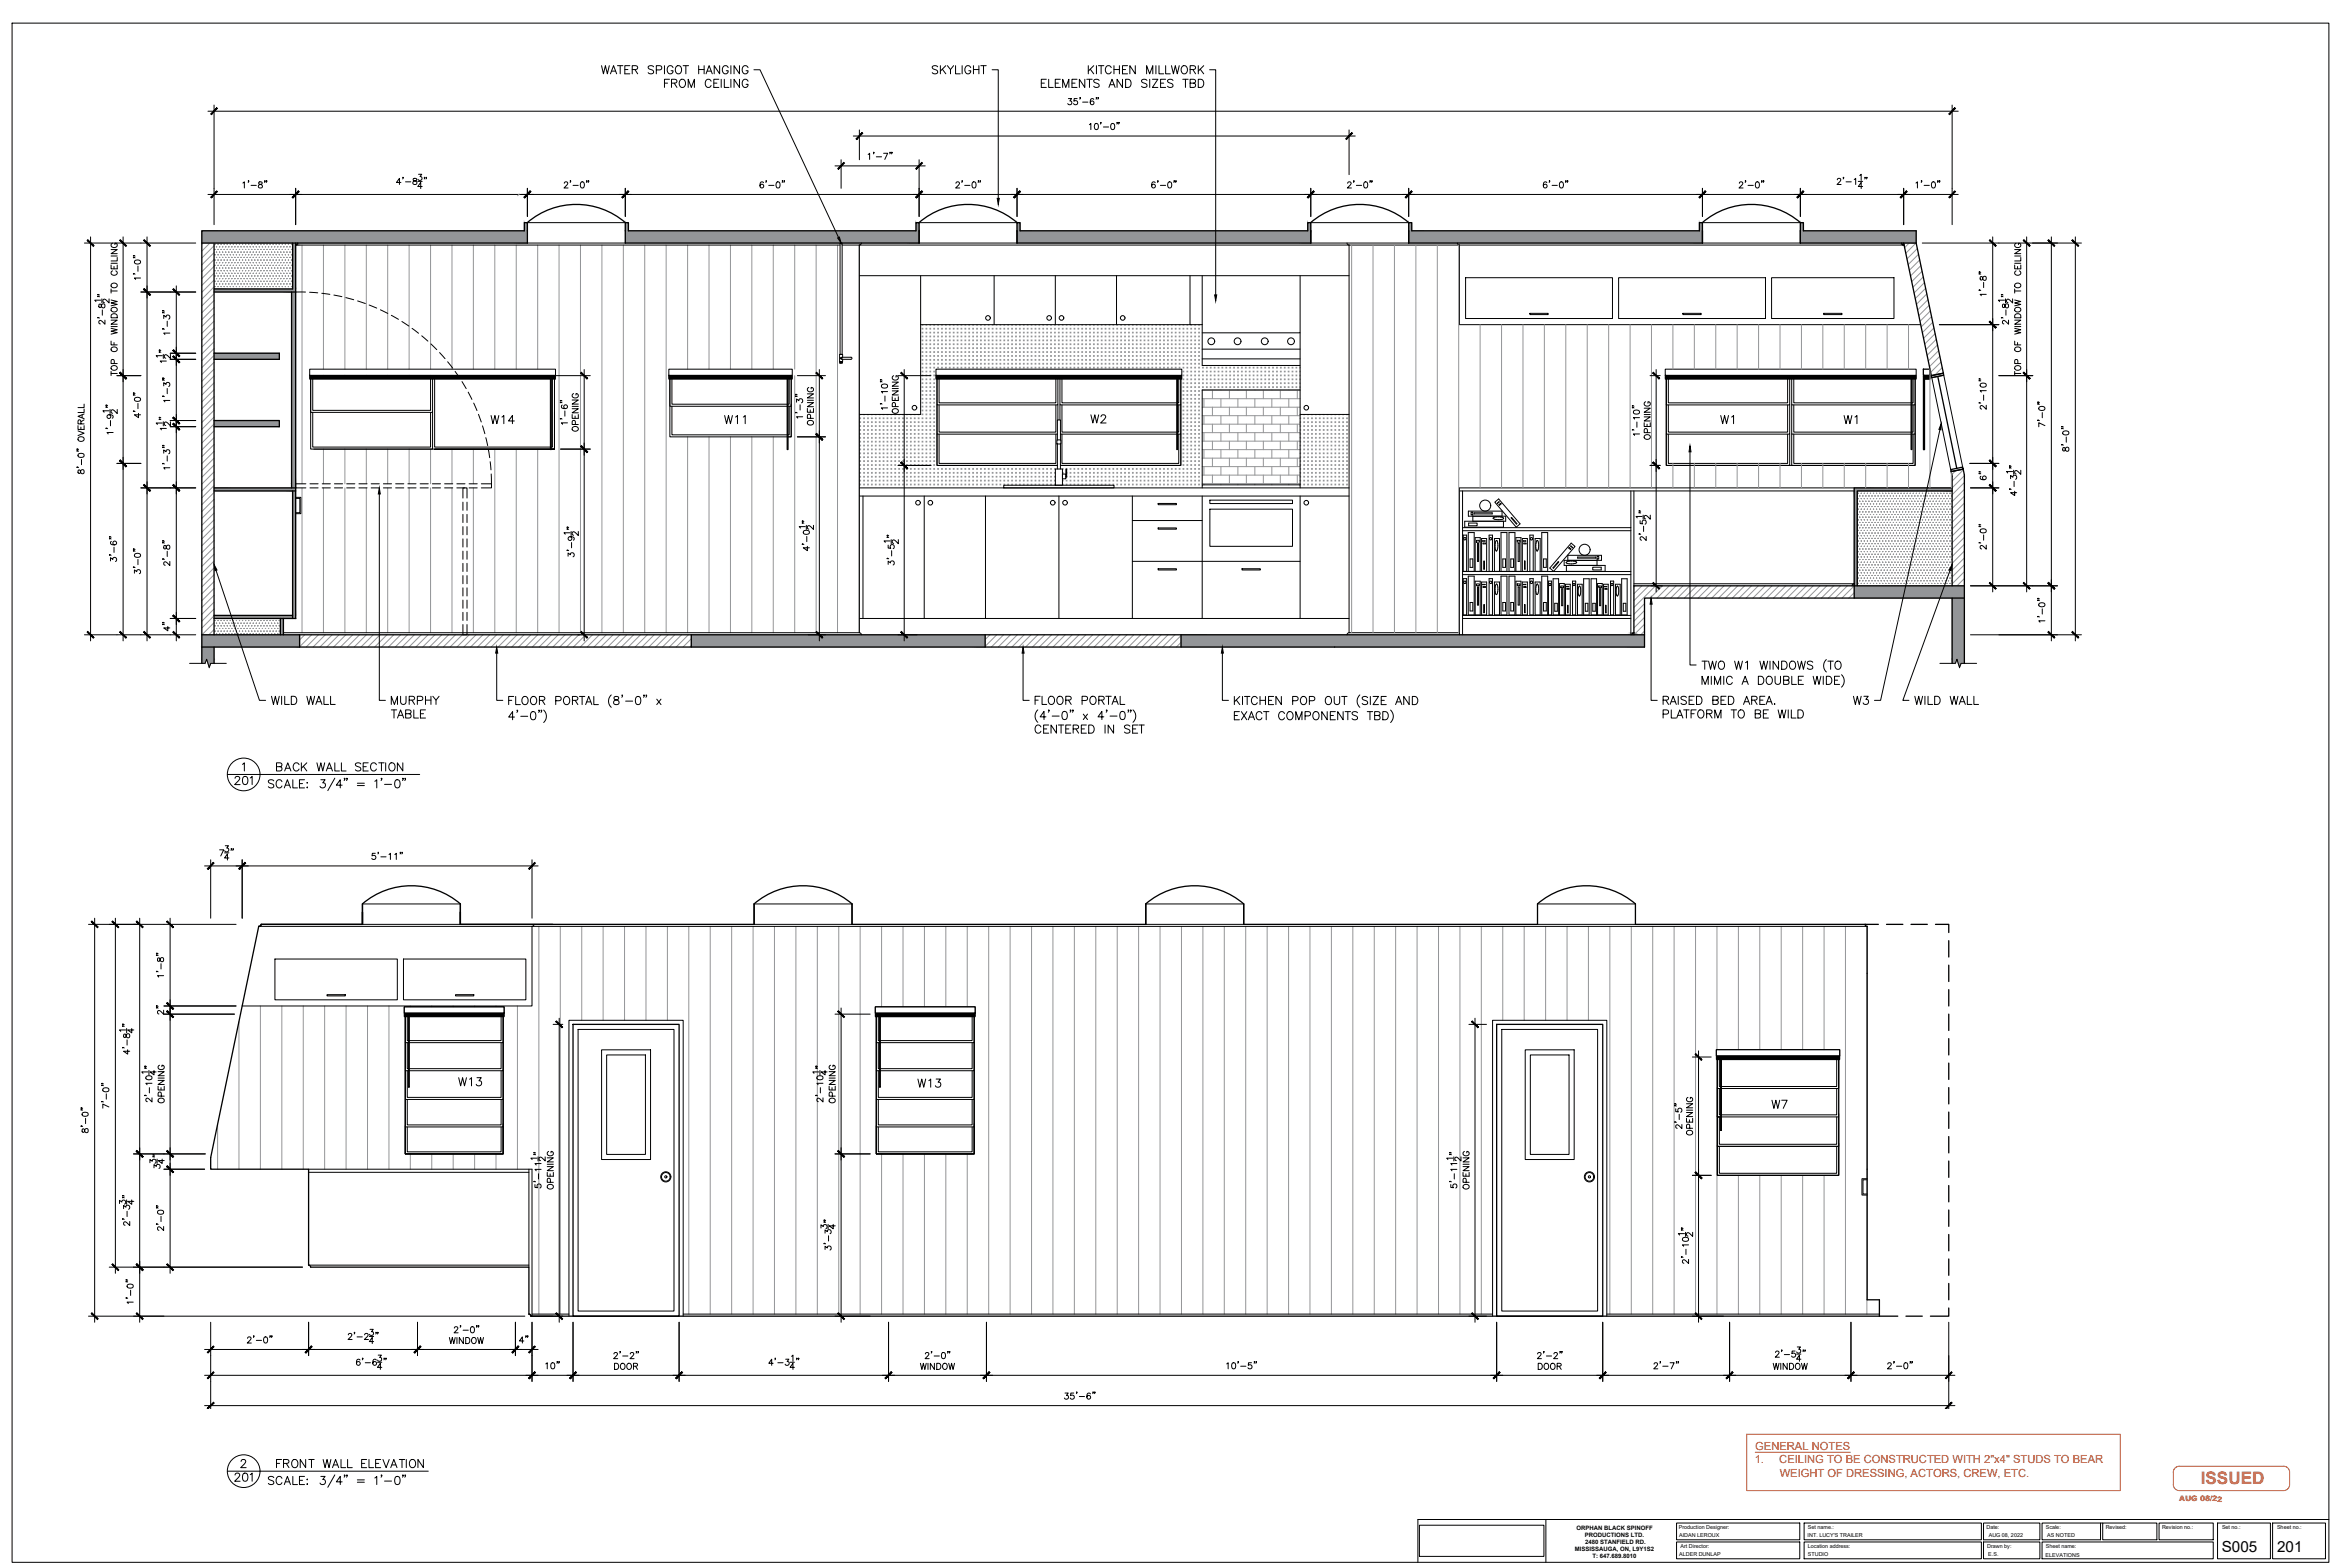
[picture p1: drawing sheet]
<svg xmlns="http://www.w3.org/2000/svg" width="914mm" height="610mm" viewBox="0 0 914 610" stroke-linecap="round" stroke-linejoin="round" font-family="sans-serif">
<defs><g id="words">
<text font-size="45.4" x="756.7" y="275.2" transform="rotate(-90 756.7 275.2)">W3</text>
<text font-size="6.7" fill="#ec3b13" x="856.3" y="577.3">ISSUED</text>
<g font-size="6.6">
<text x="190.1" y="166.2">W14</text>
<text x="281.2" y="166.2">W11</text>
<text x="423.7" y="165.8">W2</text>
<text x="668.5" y="166.2">W1</text>
<text x="716.5" y="166.2">W1</text>
<text x="106.5" y="301.3">BACK WALL SECTION</text>
<text x="177.4" y="423.7">W13</text>
<text x="356.3" y="424">W13</text>
<text x="688.6" y="432.5">W7</text>
<text x="106.5" y="572.2">FRONT WALL ELEVATION</text>
</g>
<g font-size="5.9">
<text x="864.5" y="603.7">S005</text>
<text x="886" y="603.6">201</text>
</g>
<g font-size="4.3" fill="#ff3f00">
<text x="682.8" y="569.3">1.</text>
<text x="683" y="564">GENERAL NOTES</text>
<text x="692.3" y="569.3">CEILING TO BE CONSTRUCTED WITH 2&quot;x4&quot; STUDS TO BEAR</text>
<text x="692.5" y="574.5">WEIGHT OF DRESSING, ACTORS, CREW, ETC.</text>
</g>
<text font-size="2.9" fill="#ec3b13" x="847.9" y="584" transform="rotate(1 847.9 584)">AUG 08/22</text>
<g font-size="2.3">
<text x="613.4" y="595">ORPHAN BLACK SPINOFF</text>
<text x="616.7" y="597.8">PRODUCTIONS LTD.</text>
<text x="612.8" y="603.4">MISSISSAUGA, ON, L9Y1S2</text>
<text x="616.8" y="600.6">2480 STANFIELD RD.</text>
<text x="619.7" y="606.2">T: 647.689.8010</text>
</g>
<g font-size="2.1">
<text x="653.2" y="594.8">Production Designer:</text>
<text x="653.4" y="597.8">AIDAN LEROUX</text>
<text x="703.4" y="597.9">INT. LUCY'S TRAILER</text>
<text x="703.5" y="594.8">Set name.:</text>
<text x="773" y="594.8">Date:</text>
<text x="773.8" y="597.9">AUG 08, 2022</text>
<text x="796" y="594.8">Scale:</text>
<text x="796.6" y="597.9">AS NOTED</text>
<text x="819.4" y="594.8">Revised:</text>
<text x="841.3" y="594.8">Revision no.:</text>
<text x="864.6" y="594.8">Set no.:</text>
<text x="886" y="594.8">Sheet no.:</text>
<text x="653.4" y="605.2">ALDER DUNLAP</text>
<text x="653.9" y="602.2">Art Director:</text>
<text x="703.4" y="602.2">Location address:</text>
<text x="703.5" y="605.3">STUDIO</text>
<text x="773.2" y="602.2">Drawn by:</text>
<text x="773.7" y="605.2">E.S.</text>
<text x="796" y="605.7">ELEVATIONS</text>
<text x="796" y="602.2">Sheet name:</text>
</g>
</g></defs>
<!-- layer: I-PRTN-PATT -->
<g fill="none" stroke="#939598" stroke-width=".39">
<path d="M202 75.5l-.6 .7M79 94.6l-.5 .4M81.7 94.6l-3.2 3.1M83.3 95.6l-4.8 4.8M83.3 98.3l-4.8 4.7M742.9 94.6l-1.8 1.7M745.5 94.6l-3.9 3.9M746 96.7l-4 4M746.5 98.9l-4 4M83.3 100.9l-4.8 4.8M83.3 103.6l-4.8 4.8M83.3 106.3l-4.8 4.7"/>
<path d="M83.3 108.9l-4.8 4.8M83.3 111.6l-4.8 4.8M83.3 114.3l-4.8 4.7M83.3 116.9l-4.8 4.8M83.3 119.6l-4.8 4.8M747 101.1l-4 4M747.4 103.3l-4 4.1M747.9 105.5l-4 4.1M748.3 107.7l-4 4.1M748.8 109.9l-4 4.1M749.3 112.1l-4.1 4.1M749.7 114.3l-4 4.1"/>
<path d="M750.2 116.6l-4 4M750.7 118.8l-4.1 4M83.3 122.3l-4.8 4.7M83.3 124.9l-4.8 4.8M83.3 127.6l-4.8 4.8M83.3 130.3l-4.8 4.7M83.3 132.9l-4.8 4.8M83.3 135.6l-4.8 4.8M83.3 138.3l-4.8 4.7M751.1 121l-4 4M751.6 123.2l-4.1 4M752 125.4l-4 4"/>
<path d="M752.5 127.6l-4 4M753 129.8l-4.1 4M753.4 132l-4 4M753.9 134.2l-4 4M754.3 136.4l-4 4M754.8 138.6l-4 4M83.3 140.9l-4.8 4.8M83.3 143.6l-4.8 4.8M83.3 146.3l-4.8 4.7M83.3 148.9l-4.8 4.8M83.3 151.6l-4.8 4.8M83.3 154.3l-4.8 4.7"/>
<path d="M83.3 156.9l-4.8 4.8M83.3 159.6l-4.8 4.8M755.3 140.8l-4.1 4M755.7 143l-2.8 2.9M83.3 162.3l-4.8 4.7M83.3 164.9l-4.8 4.8M83.3 167.6l-4.8 4.8M83.3 170.3l-4.8 4.7M83.3 172.9l-4.8 4.8M83.3 175.6l-4.8 4.7M83.3 178.2l-4.8 4.8M83.3 180.9l-4.8 4.8"/>
<path d="M83.3 183.6l-4.8 4.7M83.3 186.2l-4.8 4.8M83.3 188.9l-4.8 4.8M83.3 191.6l-4.8 4.7M83.3 194.2l-4.8 4.8M83.3 196.9l-4.8 4.8M83.3 199.6l-4.8 4.7M83.3 202.2l-4.8 4.8M83.3 204.9l-4.8 4.8M83.3 207.6l-4.8 4.7M83.3 210.2l-4.8 4.8M83.3 212.9l-4.8 4.8"/>
<path d="M83.3 215.6l-4.8 4.7M83.3 218.2l-4.8 4.8M83.3 220.9l-4.8 4.8M83.3 223.6l-4.8 4.7M83.3 226.3l-4.8 4.7M83.3 228.9l-4.8 4.8M83.3 231.6l-4.8 4.7M83.3 234.2l-4.8 4.8M83.3 236.9l-4.8 4.8M83.3 239.6l-4.8 4.7M636.2 227.9l-.4 .4M638.9 227.9l-3.1 3.1"/>
<path d="M639.9 234.8l-4.1 4.2M639.9 237.5l-4.1 4.2M641.5 227.9l-5.7 5.8M644.2 227.9l-8.4 8.4M646.9 227.9l-4.8 4.8M649.5 227.9l-4.7 4.8M652.2 227.9l-4.8 4.8M654.9 227.9l-4.8 4.8M657.5 227.9l-4.8 4.8M660.2 227.9l-4.8 4.8M662.8 227.9l-4.7 4.8M665.5 227.9l-4.8 4.8"/>
<path d="M668.2 227.9l-4.8 4.8M670.8 227.9l-4.7 4.8M673.5 227.9l-4.8 4.8M676.2 227.9l-4.8 4.8M678.8 227.9l-4.7 4.8M681.5 227.9l-4.8 4.8M684.2 227.9l-4.8 4.8M686.8 227.9l-4.7 4.8M689.5 227.9l-4.8 4.8M692.2 227.9l-4.8 4.8M694.8 227.9l-4.7 4.8M697.5 227.9l-4.8 4.8"/>
<path d="M700.2 227.9l-4.8 4.8M702.8 227.9l-4.7 4.8M705.5 227.9l-4.8 4.8M708.2 227.9l-4.8 4.8M710.8 227.9l-4.7 4.8M713.5 227.9l-4.8 4.8M83.3 242.2l-4.7 4.8M83.3 244.9l-2.1 2.1M118.6 247l-2 1.9M121.2 247l-4.6 4.6M123.9 247l-4.8 4.7M126.6 247l-4.8 4.7"/>
<path d="M129.2 247l-4.7 4.7M131.9 247l-4.8 4.7M134.6 247l-4.8 4.7M137.2 247l-4.7 4.7M139.9 247l-4.8 4.7M142.6 247l-4.8 4.7M145.2 247l-4.7 4.7M147.9 247l-4.8 4.7M150.6 247l-4.8 4.7M153.2 247l-4.7 4.7M155.9 247l-4.8 4.7M158.6 247l-4.8 4.7"/>
<path d="M161.2 247l-4.7 4.7M163.9 247l-4.8 4.7M166.6 247l-4.8 4.7M169.2 247l-4.7 4.7M171.9 247l-4.8 4.7M174.6 247l-4.8 4.7M177.2 247l-4.7 4.7M179.9 247l-4.8 4.7M182.6 247l-4.8 4.7M185.2 247l-4.7 4.7M187.9 247l-4.8 4.7M190.6 247l-4.8 4.7"/>
<path d="M193.2 247l-4.7 4.7M195.9 247l-4.8 4.7M198.6 247l-4.8 4.7M201.2 247l-4.8 4.7M203.9 247l-4.8 4.7M206.5 247l-4.7 4.7M209.2 247l-4.8 4.7M211.9 247l-4.8 4.7M214.5 247l-4.7 4.7M217.2 247l-4.8 4.7M219.9 247l-4.8 4.7M222.5 247l-4.7 4.7"/>
<path d="M225.2 247l-4.7 4.7M227.9 247l-4.8 4.7M230.5 247l-4.7 4.7M233.2 247l-4.7 4.7M235.9 247l-4.8 4.7M238.5 247l-4.7 4.7M241.2 247l-4.7 4.7M243.9 247l-4.8 4.7M246.5 247l-4.7 4.7M249.2 247l-4.7 4.7M251.9 247l-4.8 4.7M254.6 247l-4.8 4.7"/>
<path d="M257.2 247l-4.7 4.7M259.9 247l-4.8 4.7M262.6 247l-4.8 4.7M265.2 247l-4.8 4.7M267.9 247l-4.8 4.7M269 248.5l-3.2 3.2M269 251.2l-.6 .5M385.2 247l-1.9 1.8M387.8 247l-4.5 4.5M390.5 247l-4.8 4.7M393.2 247l-4.8 4.7M395.8 247l-4.7 4.7"/>
<path d="M398.5 247l-4.8 4.7M401.2 247l-4.8 4.7M403.8 247l-4.7 4.7M406.5 247l-4.8 4.7M409.2 247l-4.8 4.7M411.8 247l-4.7 4.7M414.5 247l-4.8 4.7M417.2 247l-4.8 4.7M419.8 247l-4.7 4.7M422.5 247l-4.8 4.7M425.2 247l-4.8 4.7M427.8 247l-4.7 4.7"/>
<path d="M430.5 247l-4.8 4.7M433.2 247l-4.8 4.7M435.8 247l-4.7 4.7M438.5 247l-4.8 4.7M441.2 247l-4.8 4.7M443.8 247l-4.7 4.7M446.5 247l-4.8 4.7M449.2 247l-4.8 4.7M451.8 247l-4.7 4.7M454.5 247l-4.8 4.7M457.2 247l-4.8 4.7M459.5 247.2l-4.4 4.5"/>
<path d="M459.5 249.9l-1.8 1.8M639.9 240.2l-4.1 4.1M639.9 242.8l-4.1 4.2M639.9 245.5l-1.4 1.5"/>
</g>
<!-- layer: I-ELEV-PATT -->
<g fill="#939598" stroke="#939598" stroke-width=".39">
<path d="M80.9 258.1h1.1l-.6 1.6z"/>
<path d="M115 95.3h.3z"/>
<path d="M635.4 246.2h.4z"/>
<path d="M740.6 95.3h.3z"/>
<path d="M459.5 247l180.4 4.7v-4.7zM459.5 247l180.4 4.7h-180.4z"/>
<path d="M269 247l114.3 4.7v-4.7zM269 247l114.3 4.7h-114.3z"/>
<path d="M78.5 247l38.1 4.7v-4.7zM78.5 247l38.1 4.7h-38.1z"/>
<path d="M78.5 251.7l4.8 4.8v-4.8zM78.5 251.7l4.8 4.8h-4.8z"/>
<path d="M80.4 256.5l2.9 1.6v-1.6zM80.4 256.5l2.9 1.6h-2.4z"/>
<path d="M78.5 256.5l1.3 1.6 .6-1.6zM78.5 256.5l1.3 1.6h-1.3z"/>
<path d="M115 94.6h.8zM115 94.6l.8 .1z"/>
<path d="M115 94.7h.8zM115 94.7l.8 .1z"/>
<path d="M115 94.8h.8zM115 94.8l.7 .2z"/>
<path d="M115 95h.7zM115 95l.7 .1z"/>
<path d="M115 95.1h.7zM115 95.1l.5 .1z"/>
<path d="M115 95.2h.5zM115 95.2h.4z"/>
<path d="M115 95.2h.4zM115 95.2l.3 .1z"/>
<path d="M635.4 246.2l.4 .1zM635.3 246.3h.5z"/>
<path d="M635.3 246.3l.5 .1zM635.2 246.4h.6z"/>
<path d="M635.2 246.4l.6 .1zM635.2 246.4l.6 .1z"/>
<path d="M635.1 246.5l.7 .1zM635.1 246.5l.7 .1z"/>
<path d="M635 246.6l.8 .2zM635 246.6l.8 .2z"/>
<path d="M635 246.8l.8 .2zM635 246.8l.8 .2z"/>
<path d="M83.3 137.4l25.4 2.4v-2.4zM83.3 137.4l25.4 2.4h-25.4z"/>
<path d="M83.3 163.6l25.4 2.4v-2.4zM83.3 163.6l25.4 2.4h-25.4z"/>
<path d="M113.5 113.6l1.5 74.6v-74.6zM113.5 113.6l1.5 74.6h-1.5z"/>
<path d="M113.5 188.2l1.5 1.6v-1.6zM113.5 188.2l1.5 1.6h-1.5z"/>
<path d="M83.3 189.8l31.7 1.2v-1.2zM83.3 189.8l31.7 1.2h-31.7z"/>
<path d="M113.9 191l1.1 48.4v-48.4zM113.9 191l1.1 48.4h-1.1z"/>
<path d="M113.9 239.4l1.1 1.2v-1.2zM113.9 239.4l1.1 1.2h-1.1z"/>
<path d="M83.3 239.4l30.6 1.2v-1.2zM83.3 239.4l30.6 1.2h-30.6z"/>
<path d="M109.1 240.6l1.2 6.4v-6.4zM109.1 240.6l1.2 6.4h-1.2z"/>
<path d="M113.9 94.6l1.1 17.8v-17.8zM113.9 94.6l1.1 17.8h-1.1z"/>
<path d="M83.3 112.4l31.7 1.2v-1.2zM83.3 112.4l31.7 1.2h-31.7z"/>
<path d="M700.5 86.6l1.2 3.2v-3.2zM700.5 86.6l1.2 3.2h-1.2z"/>
<path d="M661.2 86.6l1.2 3.2v-3.2zM661.2 86.6l1.2 3.2h-1.2z"/>
<path d="M548.1 86.6l1.2 3.2v-3.2zM548.1 86.6l1.2 3.2h-1.2z"/>
<path d="M508.8 86.6l1.2 3.2v-3.2zM508.8 86.6l1.2 3.2h-1.2z"/>
<path d="M395.7 86.6l1.2 3.2v-3.2zM395.7 86.6l1.2 3.2h-1.2z"/>
<path d="M356.4 86.6l1.2 3.2v-3.2zM356.4 86.6l1.2 3.2h-1.2z"/>
<path d="M243.3 86.6l1.2 3.2v-3.2zM243.3 86.6l1.2 3.2h-1.2z"/>
<path d="M204 86.6l1.2 3.2v-3.2zM204 86.6l1.2 3.2h-1.2z"/>
<path d="M700.5 89.8l45.1 4.8v-4.8zM700.5 89.8l45.1 4.8h-45.1z"/>
<path d="M548.1 89.8l114.3 4.8v-4.8zM548.1 89.8l114.3 4.8h-114.3z"/>
<path d="M395.7 89.8l114.3 4.8v-4.8zM395.7 89.8l114.3 4.8h-114.3z"/>
<path d="M243.3 89.8l114.3 4.8v-4.8zM243.3 89.8l114.3 4.8h-114.3z"/>
<path d="M78.5 89.8l126.7 4.8v-4.8zM78.5 89.8l126.7 4.8h-126.7z"/>
<path d="M739.9 94.6l.8 .1zM739.9 94.6l.8 .1z"/>
<path d="M739.9 94.7l.9 .1zM739.9 94.7l.9 .1z"/>
<path d="M740 94.8l.8 .2zM740 94.8l.8 .2z"/>
<path d="M740.1 95l.7 .1zM740.1 95l.7 .1z"/>
<path d="M740.1 95.1l.8 .1zM740.1 95.1l.8 .1z"/>
<path d="M740.2 95.2h.7zM740.2 95.2h.7z"/>
<path d="M740.3 95.2l.6 .1zM740.3 95.2l.6 .1z"/>
<path d="M740.5 95.3h.4zM740.5 95.3h.4zM740.6 95.3h.3z"/>
</g>
<!-- layer: I-ELEV-4THI -->
<g fill="none" stroke="#000" stroke-width=".39">
<path d="M205.2 86.6h38.1M205.2 94.6h38.1M334.4 95.3v150.8M357.6 86.6h38.1M357.6 94.6h38.1M510 86.6h38.1M510 94.6h38.1M524.9 95.3v150.8M567.9 95.3v31h179.5M662.4 86.6h38.1M662.4 94.6h38.1M570.3 108h57.1v15.9h-57.1z"/>
<path d="M629.8 108h57.2v15.9h-57.2zM689.3 108h47.7v15.9h-47.7zM595.3 121.9h7.1v.5h-7.1zM654.8 121.9h7.1v.5h-7.1zM709.6 121.9h7.1v.5h-7.1zM567.9 191h153.6M569.1 191v56M634.6 191v56M635.8 191v36.9M721.5 189.8h-153.6v57.2M569.1 205.3h65.5M569.1 206.5h65.5"/>
<path d="M569.1 222.3h65.5M569.1 223.5h65.5M569.1 239.4h65.5M334.4 240.6h190.5M569.1 240.6h65.5M141 351.7h38.1M141 359.6h38.1M207.8 359.6l-.2 .6-.6 .2v31h-112.8M293.4 351.7h38.1M293.4 359.6h38.1M445.8 351.7h38.1M445.8 359.6h38.1"/>
<path d="M598.3 351.7h38.1M598.3 359.6h38.1M107 373.1h47.6v15.9h-47.6zM157 373.1h47.6v15.9h-47.6zM127.2 386.9h7.2v.5h-7.2zM177.2 386.9h7.2v.5h-7.2zM120.1 454.9h86.9v57.1M120.1 456.1h85.7M205.8 454.9v38.1"/>
</g>
<!-- layer: I-ELEV-PATT -->
<g fill="none" stroke="#939598" stroke-width=".39">
<path d="M83.6 95h.1M83.6 97.1h.1M83.6 99.1h.1M83.6 97v.1M83.7 94.9v.1M83.7 97v.1M83.7 99.1h.1M83.7 95h.1M84.2 96h.1M84.3 98v.1M84.3 98.1h-.1M84.3 96h.1"/>
<path d="M84.8 99.1h.1M84.9 94.9v.1M84.9 97v.1M84.9 99.1h.1M84.9 95h-.1M84.9 97l-.1 .1M85.4 96h.1M85.4 98h.1M85.5 96h.1M86 99.1h.1M86 94.9v.1M86 97h.1"/>
<path d="M86.1 99.1h.1M86.6 96h.1M86.6 98h.1M87.2 99.1h.1M87.2 95h.1M87.2 97l.1 .1M87.2 94.9v.1M87.2 97v.1M87.3 99.1h.1M87.8 98.1h.1M87.8 96h.1M87.8 98v.1"/>
<path d="M88.3 95h.2M88.3 97.1h.2M88.4 99.1h.1M88.4 97v.1M88.4 95h.1M88.4 94.9v.1M88.5 95h.1M88.5 97v.1M88.9 96h.2M89 96h.1M89 98v.1M89.1 98.1h-.2"/>
<path d="M89.1 96h.1M89.5 99.1h.2M89.6 99.1h.1M89.6 94.9v.1M89.6 97v.1M89.6 95h-.1M89.6 97l-.1 .1M90.1 96h.2M90.2 96h.1M90.2 98h.1M90.7 99.1h.2M90.7 99.1h.1"/>
<path d="M90.8 94.9v.1M90.8 97h.1M90.8 99.1h.1M91.3 96h.2M91.4 96h.1M91.4 98h.1M91.9 99.1h.2M91.9 95h.2M91.9 97l.2 .1M91.9 99.1h.1M92 94.9v.1M92 97v.1"/>
<path d="M92 99.1h.1M92.1 99.1h-.1M92.5 98.1h.2M92.6 96h.1M92.6 98l-.1 .1M93.1 95h.2M93.1 97.1h.2M93.2 99.1h.1M93.1 97l.1 .1M93.1 95h.1M93.2 94.9v.1M93.2 97v.1"/>
<path d="M93.3 95h-.1M93.3 97l-.1 .1M93.7 96h.2M93.8 96h.1M93.8 98v.1M93.9 98.1h-.2M93.9 96h-.1M94.3 99.1h.1M94.4 94.9v.1M94.4 97v.1M94.4 99.1h.1M94.4 95h-.1"/>
<path d="M94.4 97l-.1 .1M94.9 96h.2M95 96h.1M95 98h.1M95.5 99.1h.2M95.5 99.1h.1M95.6 94.9v.1M95.6 97h.1M95.6 99.1h.1M96.1 96h.1M96.2 98h-.1M96.2 96h.1"/>
<path d="M96.7 99.1h.1M96.8 94.9l-.1 .1M96.8 97h-.1M96.8 99.1h.1M97.3 96h.1M97.3 98.1h.1M97.4 98v.1M97.9 95h.1M97.9 97.1h.1M97.9 99.1h.1M97.9 97v.1M98 94.9v.1"/>
<path d="M98 97v.1M98 99.1h.1M98 95h.1M98.5 96h.1M98.6 98l-.1 .1M98.6 98.1h-.1M98.6 96h.1M99.1 99.1h.1M99.1 94.9v.1M99.1 97v.1M99.2 95h-.1M99.2 97l-.1 .1"/>
<path d="M99.2 99.1h.1M99.7 96h.1M99.7 98h.1M99.8 96h.1M100.3 99.1h.1M100.3 94.9l.1 .1M100.3 97h.1M100.4 99.1h.1M100.9 96h.1M100.9 98h.1M101.5 99.1h.1M101.5 94.9v.1"/>
<path d="M101.5 97h.1M101.6 99.1h.1M102 96h.2M102.1 98.1h.1M102.1 96h.1M102.1 98v.1M102.6 95h.2M102.6 97.1h.2M102.7 99.1h.1M102.7 97v.1M102.7 95h.1M102.7 94.9v.1"/>
<path d="M102.8 95h-.1M102.8 97l-.1 .1M103.3 96h.1M103.3 98v.1M103.4 98.1h-.2M103.4 96h.1M103.8 99.1h.2M103.8 99.1h.1M103.9 94.9v.1M103.9 97v.1M103.9 99.1h.1M104 95h-.2"/>
<path d="M104 97l-.2 .1M104 99.1h-.1M104.4 96h.2M104.5 96h.1M104.5 98l.1 .1M104.6 96h-.1M105 99.1h.2M105 99.1h.1M105.1 94.9v.1M105.1 97h.1M105.1 99.1h.1M105.6 96h.2"/>
<path d="M105.7 96h.1M105.7 98h.1M106.2 99.1h.2M106.2 99.1h.1M106.3 94.9l-.1 .1M106.3 97h-.1M106.3 99.1h.1M106.8 96h.2M106.8 96h.1M106.9 96h.1M106.9 98l-.1 .1M107.4 95h.1"/>
<path d="M107.4 97.1h.1M107.4 99.1h.1M107.4 97v.1M107.5 94.9v.1M107.5 97v.1M107.5 99.1h.1M107.5 95h.1M108 96h.1M108 98.1h.1M108.1 96h.1M108.1 98v.1M108.1 98.1h.1"/>
<path d="M108.7 99.1h.1M108.7 94.9l-.1 .1M108.7 97h-.1M108.7 95h-.1M108.7 97l-.1 .1M109.2 96h.1M109.3 98v.1M109.3 96h.1M109.8 99.1h.1M109.9 94.9v.1M109.9 97h.1M109.9 99.1h.1"/>
<path d="M110.4 96h.1M110.4 98h.1M110.5 96h.1M111 99.1h.1M111 94.9l.1 .1M111 97h.1M111.1 99.1h.1M111.6 96h.1M111.7 98l-.1 .1M112.2 95h.1M112.2 97l.1 .1M112.2 99.1h.1"/>
<path d="M112.2 94.9l.1 .1M112.2 97h.1M112.8 96h.1M112.8 98.1h.1M112.8 98v.1M112.9 98.1h.1M113.4 99.1h.1M113.4 94.9v.1M113.4 97h.1M113.5 95h-.2M113.5 97l-.2 .1M113.5 99.1h.1"/>
<path d="M117.5 95.3v92.9M125.9 95.3v48.3M134.2 95.3v48.3M142.5 95.3v48.3M150.9 95.3v48.3M159.2 95.3v48.3M167.5 95.3v48.3M175.9 95.3v48.3M184.2 95.3v48.3M192.5 95.3v48.3M200.9 95.3v48.3M209.2 95.3v48.3"/>
<path d="M217.5 95.3v150.8M225.9 95.3v150.8M234.2 95.3v150.8M242.5 95.3v150.8M250.9 95.3v150.8M259.2 95.3v150.8M267.5 95.3v48.3M275.9 95.3v48.3M284.2 95.3v48.3M292.5 95.3v48.3M300.9 95.3v48.3M309.2 95.3v48.3"/>
<path d="M317.6 95.3v150.8M325.9 95.3v150.8M334.2 95.3v150.8M525.9 95.3v150.8M534.2 95.3v150.8M542.6 95.3v150.8M550.9 95.3v150.8M559.3 95.3v150.8M567.6 95.3v150.8M83.6 101.2h.1M83.6 103.3h.1M83.6 105.3h.1"/>
<path d="M83.6 107.4h.1M83.6 109.4h.1M83.6 111.5h.1M83.6 107.3v.1M83.7 103.2v.1M83.7 107.3v.1M83.7 101.1v.1M83.7 105.2v.1M83.7 109.4h.1M83.7 111.4v.1M83.7 105.3h.1M84.2 102.2h.1"/>
<path d="M84.2 104.3h.1M84.2 106.3h.1M84.2 104.2v.1M84.2 100.1v.1M84.2 110.4v.1M84.3 102.2h.1M84.3 104.2v.1M84.3 106.3h.1M84.3 108.3v.1M84.3 100.1l-.1 .1M84.3 108.4h-.1M84.3 110.4l-.1 .1"/>
<path d="M84.8 101.2h.1M84.8 103.3h.1M84.8 109.4h.1M84.8 111.5h.1M84.8 103.2v.1M84.8 107.3v.1M84.9 101.1v.1M84.9 105.2v.1M84.9 109.4h.1M84.9 111.4v.1M84.9 105.3h-.1M84.9 107.3l-.1 .1"/>
<path d="M84.9 103.2v.1M85.4 102.2h.1M85.4 104.3h.1M85.4 106.3h.1M85.4 104.2v.1M85.4 100.1h.1M85.4 110.4h.1M85.4 108.3l.1 .1M85.5 102.2h.1M85.5 104.2v.1M85.5 106.3h.1M86 101.2h.1"/>
<path d="M86 103.3h.1M86 109.4h.1M86 111.5h.1M86 107.3h.1M86 101.1v.1M86 103.2v.1M86 111.4v.1M86 105.2v.1M86.1 101.2h.1M86.1 109.4h.1M86.1 111.5h.1M86.6 102.2h.1"/>
<path d="M86.6 104.3h.1M86.6 106.3h.1M86.6 104.2v.1M86.6 100.1h.1M86.6 110.4h.1M86.6 108.3v.1M86.7 102.2h.1M86.7 104.2v.1M87.2 101.2h.1M87.2 103.3h.1M87.2 109.4h.1M87.2 111.5h.1"/>
<path d="M87.2 105.3h.1M87.2 107.3l.1 .1M87.2 103.2v.1M87.2 101.1v.1M87.2 105.2v.1M87.2 107.3v.1M87.2 111.4v.1M87.3 101.2h.1M87.3 109.4h.1M87.3 111.5h.1M87.8 100.2h.1M87.8 108.4h.1"/>
<path d="M87.8 110.5h.1M87.8 102.2h.1M87.8 104.3h.1M87.8 106.3h.1M87.8 100.1h.1M87.8 110.4h.1M87.8 104.2v.1M87.8 108.3v.1M87.9 102.2h.1M87.9 104.2v.1M88.4 101.2h.1M88.4 103.3h.1"/>
<path d="M88.3 105.3h.2M88.3 107.4h.2M88.4 109.4h.1M88.4 111.5h.1M88.4 107.3v.1M88.4 105.3h.1M88.4 103.2v.1M88.4 101.1v.1M88.4 105.2v.1M88.4 111.4v.1M88.5 105.3h.1M88.5 107.3v.1"/>
<path d="M88.9 102.2h.2M88.9 104.3h.2M88.9 106.3h.2M89 104.2v.1M89 102.2h.1M89 100.1v.1M89 110.4v.1M89 106.3h.1M89 108.3v.1M89.1 100.1l-.2 .1M89.1 108.4h-.2M89.1 110.4l-.2 .1"/>
<path d="M89.1 102.2h.1M89.1 104.2v.1M89.1 106.3h.1M89.5 101.2h.2M89.5 103.3h.2M89.5 109.4h.2M89.5 111.5h.2M89.6 111.5h.1M89.6 109.4h.1M89.6 101.2h.1M89.6 103.2v.1M89.6 107.3v.1"/>
<path d="M89.6 101.1v.1M89.6 105.2v.1M89.6 111.4v.1M89.6 105.3h-.1M89.6 107.3l-.1 .1M90.1 102.2h.2M90.1 104.3h.2M90.1 106.3h.2M90.1 104.2l.1 .1M90.1 102.2h.1M90.2 100.1h.1M90.2 110.4h.1"/>
<path d="M90.2 108.3v.1M90.2 102.2h.1M90.2 104.2v.1M90.2 106.3h.1M90.3 102.2h.1M90.3 104.2v.1M90.7 101.2h.2M90.7 103.3h.2M90.7 109.4h.2M90.7 111.5h.2M90.7 111.5h.1M90.7 109.4h.1"/>
<path d="M90.7 101.2h.1M90.8 107.3h.1M90.8 103.2v.1M90.8 105.2v.1M90.8 101.1v.1M90.8 109.4h.1M90.8 111.4v.1M91.3 102.2h.2M91.3 104.3h.2M91.3 106.3h.2M91.3 104.2l.1 .1M91.3 102.2h.1"/>
<path d="M91.4 100.1h.1M91.4 110.4h.1M91.4 102.2h.1M91.4 104.2v.1M91.4 106.3h.1M91.4 108.3v.1M91.5 102.2h-.1M91.5 104.2l-.1 .1M91.9 101.2h.2M91.9 103.3h.2M91.9 109.4h.2M91.9 111.5h.2"/>
<path d="M91.9 105.3h.2M91.9 107.3l.2 .1M91.9 111.5h.1M91.9 109.4h.1M91.9 103.2l.1 .1M91.9 101.2h.1M92 101.1v.1M92 103.2v.1M92 105.2v.1M92 107.3v.1M92 109.4h.1M92 111.4v.1"/>
<path d="M92.1 101.2h-.1M92.1 109.4h-.1M92.1 111.5h-.1M92.5 100.2h.2M92.5 108.4h.2M92.5 110.5h.2M92.6 102.2h.1M92.6 104.3h.1M92.6 106.3h.1M92.6 100.1h-.1M92.6 110.4h-.1M92.6 104.2v.1"/>
<path d="M92.6 108.3l-.1 .1M93.2 101.2h.1M93.2 103.3h.1M93.1 105.3h.2M93.1 107.4h.2M93.2 109.4h.1M93.2 111.5h.1M93.1 107.3l.1 .1M93.1 105.3h.1M93.2 103.2v.1M93.2 107.3v.1M93.2 101.1v.1"/>
<path d="M93.2 105.2v.1M93.2 111.4v.1M93.3 105.3h-.1M93.3 107.3l-.1 .1M93.7 102.2h.2M93.7 104.3h.2M93.7 106.3h.2M93.7 104.2v.1M93.7 102.2h.1M93.8 100.1v.1M93.8 110.4v.1M93.8 102.2h.1"/>
<path d="M93.8 104.2v.1M93.8 106.3h.1M93.8 108.3v.1M93.9 100.1l-.2 .1M93.9 108.4h-.2M93.9 110.4l-.2 .1M93.9 102.2h-.1M93.9 104.2l-.1 .1M93.9 106.3h-.1M94.3 101.2h.1M94.3 103.3h.1M94.3 109.4h.1"/>
<path d="M94.3 111.5h.1M94.4 103.2v.1M94.4 107.3v.1M94.4 101.1v.1M94.4 105.2v.1M94.4 109.4h.1M94.4 111.4v.1M94.4 105.3h-.1M94.4 107.3l-.1 .1M94.4 101.2h.1M94.4 111.5h.1M94.9 102.2h.2"/>
<path d="M94.9 104.3h.2M94.9 106.3h.2M94.9 104.2v.1M94.9 102.2h.1M95 100.1h.1M95 110.4h.1M95 108.3v.1M95 102.2h.1M95 104.2v.1M95 106.3h.1M95.5 101.2h.2M95.5 103.3h.2"/>
<path d="M95.5 109.4h.2M95.5 111.5h.2M95.5 111.5h.1M95.5 109.4h.1M95.5 101.2h.1M95.5 107.3h.1M95.5 103.2v.1M95.6 105.2v.1M95.6 101.1v.1M95.6 109.4h.1M95.6 111.4v.1M95.6 103.2v.1"/>
<path d="M96.1 102.2h.1M96.1 104.3h.1M96.1 106.3h.1M96.1 104.2v.1M96.1 100.1h.1M96.1 110.4h.1M96.2 108.3l-.1 .1M96.2 102.2h.1M96.2 104.2v.1M96.2 106.3h.1M96.7 101.2h.1M96.7 103.3h.1"/>
<path d="M96.7 109.4h.1M96.7 111.5h.1M96.7 103.2v.1M96.8 105.2l-.1 .1M96.8 107.3h-.1M96.8 101.1v.1M96.8 103.2v.1M96.8 109.4h.1M96.8 111.4v.1M96.8 101.2h.1M96.8 111.5h.1M97.3 102.2h.1"/>
<path d="M97.3 104.3h.1M97.3 106.3h.1M97.3 100.1l.1 .1M97.3 108.4h.1M97.3 110.4l.1 .1M97.3 104.2v.1M97.3 100.1v.1M97.3 110.4v.1M97.4 102.2h.1M97.4 104.2v.1M97.4 106.3h.1M97.4 108.3v.1"/>
<path d="M97.9 101.2h.1M97.9 103.3h.1M97.9 105.3h.1M97.9 107.4h.1M97.9 109.4h.1M97.9 111.5h.1M97.9 107.3v.1M97.9 103.2v.1M98 101.1v.1M98 105.2v.1M98 109.4h.1M98 111.4v.1"/>
<path d="M98 105.3h.1M98 107.3v.1M98.5 106.3h.1M98.5 100.1h.1M98.5 110.4h.1M98.6 102.2h.1M98.6 104.2v.1M98.6 106.3h.1M98.6 108.3l-.1 .1M98.6 100.1l-.1 .1M98.6 108.4h-.1M98.6 110.4l-.1 .1"/>
<path d="M99.1 101.2h.1M99.1 103.3h.1M99.1 109.4h.1M99.1 111.5h.1M99.1 103.2v.1M99.1 107.3v.1M99.1 101.1v.1M99.1 105.2v.1M99.1 111.4v.1M99.2 105.3h-.1M99.2 107.3l-.1 .1M99.2 101.2h.1"/>
<path d="M99.2 103.2v.1M99.2 109.4h.1M99.2 111.5h.1M99.7 102.2h.1M99.7 104.3h.1M99.7 106.3h.1M99.7 104.2v.1M99.7 100.1h.1M99.7 110.4h.1M99.7 108.3l.1 .1M99.8 102.2h.1M99.8 104.2v.1"/>
<path d="M99.8 106.3h.1M100.3 101.2h.1M100.3 103.3h.1M100.3 109.4h.1M100.3 111.5h.1M100.3 107.3h.1M100.3 103.2v.1M100.3 105.2l.1 .1M100.3 101.1v.1M100.3 111.4v.1M100.4 101.1v.1M100.4 103.2v.1"/>
<path d="M100.4 109.4h.1M100.4 111.4v.1M100.9 102.2h.1M100.9 104.3h.1M100.9 106.3h.1M100.9 104.2v.1M100.9 100.1h.1M100.9 110.4h.1M100.9 108.3v.1M101 102.2h.1M101 104.2v.1M101.5 101.2h.1"/>
<path d="M101.5 103.3h.1M101.5 109.4h.1M101.5 111.5h.1M101.5 103.2v.1M101.5 105.2v.1M101.5 107.3h.1M101.5 101.1v.1M101.5 111.4v.1M101.6 101.2h.1M101.6 109.4h.1M101.6 111.5h.1M102 102.2h.2"/>
<path d="M102 104.3h.2M102 106.3h.2M102.1 100.1l.1 .1M102.1 108.4h.1M102.1 110.4l.1 .1M102.1 106.3h.1M102.1 104.2v.1M102.1 102.2h.1M102.1 100.1v.1M102.1 110.4v.1M102.1 108.3v.1M102.2 102.2h.1"/>
<path d="M102.2 104.2v.1M102.7 101.2h.1M102.7 103.3h.1M102.6 105.3h.2M102.6 107.4h.2M102.7 109.4h.1M102.7 111.5h.1M102.7 107.3v.1M102.7 105.3h.1M102.7 103.2v.1M102.7 101.1v.1M102.7 105.2v.1"/>
<path d="M102.7 111.4v.1M102.8 105.3h-.1M102.8 107.3l-.1 .1M103.3 106.3h.1M103.3 100.1h.1M103.3 110.4h.1M103.3 102.2h.1M103.3 104.2l.1 .1M103.3 108.3v.1M103.4 100.1l-.2 .1M103.4 108.4h-.2M103.4 110.4l-.2 .1"/>
<path d="M103.4 102.2h.1M103.4 104.2v.1M103.4 106.3h.1M103.8 101.2h.2M103.8 103.3h.2M103.8 109.4h.2M103.8 111.5h.2M103.8 111.5h.1M103.8 109.4h.1M103.8 101.2h.1M103.9 103.2v.1M103.9 107.3v.1"/>
<path d="M103.9 101.1v.1M103.9 105.2v.1M103.9 109.4h.1M103.9 111.4v.1M104 105.3h-.2M104 107.3l-.2 .1M104 101.2h-.1M104 103.2l-.1 .1M104 109.4h-.1M104 111.5h-.1M104.4 102.2h.2M104.4 104.3h.2"/>
<path d="M104.4 106.3h.2M104.4 104.2l.1 .1M104.4 102.2h.1M104.5 100.1h.1M104.5 110.4h.1M104.5 108.3l.1 .1M104.5 102.2h.1M104.5 104.2v.1M104.5 106.3h.1M104.6 102.2h-.1M104.6 104.2l-.1 .1M104.6 106.3h-.1"/>
<path d="M105 101.2h.2M105 103.3h.2M105 109.4h.2M105 111.5h.2M105 111.5h.1M105 109.4h.1M105 101.2h.1M105.1 107.3h.1M105.1 103.2v.1M105.1 105.2v.1M105.1 101.1v.1M105.1 109.4h.1"/>
<path d="M105.1 111.4v.1M105.6 102.2h.2M105.6 104.3h.2M105.6 106.3h.2M105.6 104.2l.1 .1M105.6 102.2h.1M105.7 100.1h.1M105.7 110.4h.1M105.7 108.3v.1M105.7 102.2h.1M105.7 104.2v.1M105.7 106.3h.1"/>
<path d="M106.2 101.2h.2M106.2 103.3h.2M106.2 109.4h.2M106.2 111.5h.2M106.2 111.5h.1M106.2 109.4h.1M106.2 103.2l.1 .1M106.2 101.2h.1M106.3 105.2l-.1 .1M106.3 107.3h-.1M106.3 101.1v.1M106.3 103.2v.1"/>
<path d="M106.3 109.4h.1M106.3 111.4v.1M106.3 101.2h.1M106.3 111.5h.1M106.8 102.2h.2M106.8 104.3h.2M106.8 106.3h.2M106.8 106.3h.1M106.8 104.2v.1M106.8 102.2h.1M106.9 100.1h-.1M106.9 110.4h-.1"/>
<path d="M106.9 108.3l-.1 .1M106.9 102.2h.1M106.9 104.2v.1M106.9 106.3h.1M107.4 101.2h.1M107.4 103.3h.1M107.4 105.3h.1M107.4 107.4h.1M107.4 109.4h.1M107.4 111.5h.1M107.4 107.3v.1M107.5 103.2v.1"/>
<path d="M107.5 107.3v.1M107.5 101.1v.1M107.5 105.2v.1M107.5 109.4h.1M107.5 111.4v.1M107.5 105.3h.1M108 100.2h.1M108 102.2h.1M108 104.3h.1M108 106.3h.1M108 108.4h.1M108 110.5h.1"/>
<path d="M108 110.4v.1M108 100.1v.1M108.1 100.1v.1M108.1 110.4v.1M108.1 102.2h.1M108.1 104.2v.1M108.1 106.3h.1M108.1 108.3v.1M108.1 108.4h.1M108.6 103.3h.1M108.6 103.2v.1M108.6 107.3h.1"/>
<path d="M108.7 101.1v.1M108.7 109.4h.1M108.7 111.4v.1M108.7 105.2l-.1 .1M108.7 105.3h-.1M108.7 107.3l-.1 .1M108.7 101.2h.1M108.7 103.2v.1M108.7 111.5h.1M109.2 102.2h.1M109.2 104.3h.1M109.2 106.3h.1"/>
<path d="M109.2 104.2v.1M109.2 100.1h.1M109.2 110.4h.1M109.3 108.3v.1M109.3 102.2h.1M109.3 104.2v.1M109.3 106.3h.1M109.8 101.2h.1M109.8 103.3h.1M109.8 109.4h.1M109.8 111.5h.1M109.8 107.3h.1"/>
<path d="M109.8 103.2v.1M109.9 105.2v.1M109.9 101.1v.1M109.9 109.4h.1M109.9 111.4v.1M109.9 103.2v.1M110.4 102.2h.1M110.4 104.3h.1M110.4 106.3h.1M110.4 104.2v.1M110.4 100.1h.1M110.4 110.4h.1"/>
<path d="M110.4 108.3l.1 .1M110.5 102.2h.1M110.5 104.2v.1M110.5 106.3h.1M111 101.2h.1M111 103.3h.1M111 109.4h.1M111 111.5h.1M111 105.2l.1 .1M111 107.3h.1M111 101.1v.1M111 103.2v.1"/>
<path d="M111 111.4v.1M111.1 101.1v.1M111.1 103.2v.1M111.1 109.4h.1M111.1 111.4v.1M111.6 102.2h.1M111.6 104.3h.1M111.6 106.3h.1M111.6 104.2v.1M111.6 100.1h.1M111.6 110.4h.1M111.7 108.3l-.1 .1"/>
<path d="M111.7 102.2h.1M111.7 104.2v.1M111.7 106.3h.1M112.2 103.3h.1M112.2 105.3h.1M112.2 107.3l.1 .1M112.2 109.4h.1M112.2 111.5h.1M112.2 103.2v.1M112.2 101.2h.1M112.2 107.3h.1M112.2 101.1v.1"/>
<path d="M112.2 111.4v.1M112.2 105.2l.1 .1M112.8 100.2h.1M112.8 102.2h.1M112.8 104.3h.1M112.8 106.3h.1M112.8 108.4h.1M112.8 110.5h.1M112.8 110.4v.1M112.8 100.1v.1M112.8 104.2v.1M112.8 108.3v.1"/>
<path d="M112.9 100.1v.1M112.9 108.4h.1M112.9 110.4v.1M113.4 103.3h.1M113.4 103.2v.1M113.4 107.3h.1M113.4 101.1l.1 .1M113.4 109.4h.1M113.4 111.4l.1 .1M113.4 105.2v.1M113.5 105.3h-.2M113.5 107.3l-.2 .1"/>
<path d="M113.5 101.2h.1M113.5 103.2v.1M113.5 109.4h.1M113.5 111.5h.1M358.8 139.8l.3 .4M358.8 138.3l.3 .4M358.8 136.8l.3 .3M358.8 135.3l.3 .3M358.8 133.7l.3 .4M358.8 132.2l.3 .4M358.8 130.7l.3 .4M358.8 129.2l.3 .4"/>
<path d="M358.8 127.7l.3 .4M358.9 126.3l.2 .2M359 126.3l-.2 .2M359.1 127.7l-.3 .4M359.1 129.2l-.3 .4M359.1 130.7l-.3 .4M359.1 132.2l-.3 .4M359.1 133.7l-.3 .4M359.1 135.3l-.3 .3M359.1 136.8l-.3 .3M359.1 138.3l-.3 .4M359.1 139.8l-.3 .4"/>
<path d="M360.3 139.8l.4 .4M360.3 138.3l.4 .4M360.3 136.8l.4 .3M360.3 135.3l.4 .3M360.3 133.7l.4 .4M360.3 132.2l.4 .4M360.3 130.7l.4 .4M360.3 129.2l.4 .4M360.3 127.7l.4 .4M360.4 126.3l.3 .2M360.5 126.3l-.2 .2M360.7 127.7l-.4 .4"/>
<path d="M360.7 129.2l-.4 .4M360.7 130.7l-.4 .4M360.7 132.2l-.4 .4M360.7 133.7l-.4 .4M360.7 135.3l-.4 .3M360.7 136.8l-.4 .3M360.7 138.3l-.4 .4M360.7 139.8l-.4 .4M361.8 139.8l.4 .4M361.8 138.3l.4 .4M361.8 136.8l.4 .3M361.8 135.3l.4 .3"/>
<path d="M361.8 133.7l.4 .4M361.8 132.2l.4 .4M361.8 127.7l.4 .4M361.8 130.7l.4 .4M361.8 129.2l.4 .4M361.9 126.3l.3 .2M362 126.3l-.2 .2M362.2 127.7l-.4 .4M362.2 129.2l-.4 .4M362.2 130.7l-.4 .4M362.2 132.2l-.4 .4M362.2 133.7l-.4 .4"/>
<path d="M362.2 135.3l-.4 .3M362.2 136.8l-.4 .3M362.2 138.3l-.4 .4M362.2 139.8l-.4 .4M363.3 139.8l.4 .4M363.3 138.3l.4 .4M363.3 136.8l.4 .3M363.3 135.3l.4 .3M363.3 133.7l.4 .4M363.3 132.2l.4 .4M363.3 130.7l.4 .4M363.3 129.2l.4 .4"/>
<path d="M363.3 127.7l.4 .4M363.5 126.3l.2 .2M363.6 126.3l-.3 .2M363.7 127.7l-.4 .4M363.7 129.2l-.4 .4M363.7 130.7l-.4 .4M363.7 132.2l-.4 .4M363.7 133.7l-.4 .4M363.7 135.3l-.4 .3M363.7 136.8l-.4 .3M363.7 138.3l-.4 .4M363.7 139.8l-.4 .4"/>
<path d="M364.8 139.8l.4 .4M364.8 138.3l.4 .4M364.8 136.8l.4 .3M364.8 135.3l.4 .3M364.8 133.7l.4 .4M364.8 132.2l.4 .4M364.8 130.7l.4 .4M364.8 129.2l.4 .4M364.8 127.7l.4 .4M365 126.3l.2 .2M365.1 126.3l-.3 .2M365.2 127.7l-.4 .4"/>
<path d="M365.2 129.2l-.4 .4M365.2 130.7l-.4 .4M365.2 132.2l-.4 .4M365.2 133.7l-.4 .4M365.2 135.3l-.4 .3M365.2 136.8l-.4 .3M365.2 138.3l-.4 .4M365.2 139.8l-.4 .4M366.3 139.8l.4 .4M366.3 138.3l.4 .4M366.3 136.8l.4 .3M366.3 135.3l.4 .3"/>
<path d="M366.3 133.7l.4 .4M366.3 132.2l.4 .4M366.3 130.7l.4 .4M366.3 129.2l.4 .4M366.3 127.7l.4 .4M366.5 126.3l.2 .2M366.6 126.3l-.3 .2M366.7 127.7l-.4 .4M366.7 129.2l-.4 .4M366.7 130.7l-.4 .4M366.7 132.2l-.4 .4M366.7 133.7l-.4 .4"/>
<path d="M366.7 135.3l-.4 .3M366.7 136.8l-.4 .3M366.7 138.3l-.4 .4M366.7 139.8l-.4 .4M367.9 139.8l.3 .4M367.9 138.3l.3 .4M367.9 136.8l.3 .3M367.9 135.3l.3 .3M367.9 133.7l.3 .4M367.9 132.2l.3 .4M367.9 130.7l.3 .4M367.9 129.2l.3 .4"/>
<path d="M367.9 127.7l.3 .4M368 126.3l.2 .2M368.1 126.3l-.2 .2M368.2 127.7l-.3 .4M368.2 129.2l-.3 .4M368.2 130.7l-.3 .4M368.2 132.2l-.3 .4M368.2 133.7l-.3 .4M368.2 135.3l-.3 .3M368.2 136.8l-.3 .3M368.2 138.3l-.3 .4M368.2 139.8l-.3 .4"/>
<path d="M369.4 139.8l.3 .4M369.4 138.3l.3 .4M369.4 136.8l.3 .3M369.4 135.3l.3 .3M369.4 133.7l.3 .4M369.4 132.2l.3 .4M369.4 130.7l.3 .4M369.4 129.2l.3 .4M369.4 127.7l.3 .4M369.5 126.3l.2 .2M369.6 126.3l-.2 .2M369.7 127.7l-.3 .4"/>
<path d="M369.7 129.2l-.3 .4M369.7 130.7l-.3 .4M369.7 132.2l-.3 .4M369.7 133.7l-.3 .4M369.7 135.3l-.3 .3M369.7 136.8l-.3 .3M369.7 138.3l-.3 .4M369.7 139.8l-.3 .4M370.9 139.8l.4 .4M370.9 138.3l.4 .4M370.9 136.8l.4 .3M370.9 135.3l.4 .3"/>
<path d="M370.9 133.7l.4 .4M370.9 132.2l.4 .4M370.9 130.7l.4 .4M370.9 129.2l.4 .4M370.9 127.7l.4 .4M371 126.3l.3 .2M371.1 126.3l-.2 .2M371.3 127.7l-.4 .4M371.3 129.2l-.4 .4M371.3 130.7l-.4 .4M371.3 132.2l-.4 .4M371.3 133.7l-.4 .4"/>
<path d="M371.3 135.3l-.4 .3M371.3 136.8l-.4 .3M371.3 138.3l-.4 .4M371.3 139.8l-.4 .4M372.4 139.8l.4 .4M372.4 138.3l.4 .4M372.4 136.8l.4 .3M372.4 135.3l.4 .3M372.4 133.7l.4 .4M372.4 132.2l.4 .4M372.4 130.7l.4 .4M372.4 129.2l.4 .4"/>
<path d="M372.4 127.7l.4 .4M372.5 126.3l.3 .2M372.6 126.3l-.2 .2M372.8 127.7l-.4 .4M372.8 129.2l-.4 .4M372.8 130.7l-.4 .4M372.8 132.2l-.4 .4M372.8 133.7l-.4 .4M372.8 135.3l-.4 .3M372.8 136.8l-.4 .3M372.8 138.3l-.4 .4M372.8 139.8l-.4 .4"/>
<path d="M373.9 139.8l.4 .4M373.9 138.3l.4 .4M373.9 136.8l.4 .3M373.9 135.3l.4 .3M373.9 133.7l.4 .4M373.9 132.2l.4 .4M373.9 130.7l.4 .4M373.9 129.2l.4 .4M373.9 127.7l.4 .4M374.1 126.3l.2 .2M374.2 126.3l-.3 .2M374.3 127.7l-.4 .4"/>
<path d="M374.3 129.2l-.4 .4M374.3 130.7l-.4 .4M374.3 132.2l-.4 .4M374.3 133.7l-.4 .4M374.3 135.3l-.4 .3M374.3 136.8l-.4 .3M374.3 138.3l-.4 .4M374.3 139.8l-.4 .4M375.4 139.8l.4 .4M375.4 138.3l.4 .4M375.4 136.8l.4 .3M375.4 135.3l.4 .3"/>
<path d="M375.4 133.7l.4 .4M375.4 132.2l.4 .4M375.4 130.7l.4 .4M375.4 129.2l.4 .4M375.4 127.7l.4 .4M375.6 126.3l.2 .2M375.7 126.3l-.3 .2M375.8 127.7l-.4 .4M375.8 129.2l-.4 .4M375.8 130.7l-.4 .4M375.8 132.2l-.4 .4M375.8 133.7l-.4 .4"/>
<path d="M375.8 135.3l-.4 .3M375.8 136.8l-.4 .3M375.8 138.3l-.4 .4M375.8 139.8l-.4 .4M376.9 139.8l.4 .4M376.9 138.3l.4 .4M376.9 136.8l.4 .3M376.9 135.3l.4 .3M376.9 133.7l.4 .4M376.9 132.2l.4 .4M376.9 130.7l.4 .4M376.9 129.2l.4 .4"/>
<path d="M376.9 127.7l.4 .4M377.1 126.3l.2 .2M377.2 126.3l-.3 .2M377.3 127.7l-.4 .4M377.3 129.2l-.4 .4M377.3 130.7l-.4 .4M377.3 132.2l-.4 .4M377.3 133.7l-.4 .4M377.3 135.3l-.4 .3M377.3 136.8l-.4 .3M377.3 138.3l-.4 .4M377.3 139.8l-.4 .4"/>
<path d="M378.5 139.8l.3 .4M378.5 138.3l.3 .4M378.5 136.8l.3 .3M378.5 135.3l.3 .3M378.5 133.7l.3 .4M378.5 132.2l.3 .4M378.5 130.7l.3 .4M378.5 129.2l.3 .4M378.5 127.7l.3 .4M378.6 126.3l.2 .2M378.7 126.3l-.2 .2M378.8 127.7l-.3 .4"/>
<path d="M378.8 129.2l-.3 .4M378.8 130.7l-.3 .4M378.8 132.2l-.3 .4M378.8 133.7l-.3 .4M378.8 135.3l-.3 .3M378.8 136.8l-.3 .3M378.8 138.3l-.3 .4M378.8 139.8l-.3 .4M380 139.8l.4 .4M380 138.3l.4 .4M380 136.8l.4 .3M380 135.3l.4 .3"/>
<path d="M380 133.7l.4 .4M380 132.2l.4 .4M380 130.7l.4 .4M380 129.2l.4 .4M380 127.7l.4 .4M380.1 126.3l.3 .2M380.2 126.3l-.2 .2M380.4 127.7l-.4 .4M380.4 129.2l-.4 .4M380.4 130.7l-.4 .4M380.4 132.2l-.4 .4M380.4 133.7l-.4 .4"/>
<path d="M380.4 135.3l-.4 .3M380.4 136.8l-.4 .3M380.4 138.3l-.4 .4M380.4 139.8l-.4 .4M381.5 139.8l.4 .4M381.5 138.3l.4 .4M381.5 136.8l.4 .3M381.5 135.3l.4 .3M381.5 133.7l.4 .4M381.5 132.2l.4 .4M381.5 130.7l.4 .4M381.5 129.2l.4 .4"/>
<path d="M381.5 127.7l.4 .4M381.6 126.3l.3 .2M381.7 126.3l-.2 .2M381.9 127.7l-.4 .4M381.9 129.2l-.4 .4M381.9 130.7l-.4 .4M381.9 132.2l-.4 .4M381.9 133.7l-.4 .4M381.9 135.3l-.4 .3M381.9 136.8l-.4 .3M381.9 138.3l-.4 .4M381.9 139.8l-.4 .4"/>
<path d="M383 139.8l.4 .4M383 138.3l.4 .4M383 136.8l.4 .3M383 135.3l.4 .3M383 133.7l.4 .4M383 132.2l.4 .4M383 130.7l.4 .4M383 129.2l.4 .4M383 127.7l.4 .4M383.1 126.3l.3 .2M383.2 126.3l-.2 .2M383.4 127.7l-.4 .4"/>
<path d="M383.4 129.2l-.4 .4M383.4 130.7l-.4 .4M383.4 132.2l-.4 .4M383.4 133.7l-.4 .4M383.4 135.3l-.4 .3M383.4 136.8l-.4 .3M383.4 138.3l-.4 .4M383.4 139.8l-.4 .4M384.5 139.8l.4 .4M384.5 138.3l.4 .4M384.5 136.8l.4 .3M384.5 135.3l.4 .3"/>
<path d="M384.5 133.7l.4 .4M384.5 132.2l.4 .4M384.5 130.7l.4 .4M384.5 129.2l.4 .4M384.5 127.7l.4 .4M384.7 126.3l.2 .2M384.8 126.3l-.3 .2M384.9 127.7l-.4 .4M384.9 129.2l-.4 .4M384.9 130.7l-.4 .4M384.9 132.2l-.4 .4M384.9 133.7l-.4 .4"/>
<path d="M384.9 135.3l-.4 .3M384.9 136.8l-.4 .3M384.9 138.3l-.4 .4M384.9 139.8l-.4 .4M386 139.8l.4 .4M386 138.3l.4 .4M386 136.8l.4 .3M386 135.3l.4 .3M386 133.7l.4 .4M386 132.2l.4 .4M386 130.7l.4 .4M386 129.2l.4 .4"/>
<path d="M386 127.7l.4 .4M386.2 126.3l.2 .2M386.3 126.3l-.3 .2M386.4 127.7l-.4 .4M386.4 129.2l-.4 .4M386.4 130.7l-.4 .4M386.4 132.2l-.4 .4M386.4 133.7l-.4 .4M386.4 135.3l-.4 .3M386.4 136.8l-.4 .3M386.4 138.3l-.4 .4M386.4 139.8l-.4 .4"/>
<path d="M387.6 139.8l.3 .4M387.6 138.3l.3 .4M387.6 136.8l.3 .3M387.6 135.3l.3 .3M387.6 133.7l.3 .4M387.6 132.2l.3 .4M387.6 130.7l.3 .4M387.6 129.2l.3 .4M387.6 127.7l.3 .4M387.7 126.3l.2 .2M387.8 126.3l-.2 .2M387.9 127.7l-.3 .4"/>
<path d="M387.9 129.2l-.3 .4M387.9 130.7l-.3 .4M387.9 132.2l-.3 .4M387.9 133.7l-.3 .4M387.9 135.3l-.3 .3M387.9 136.8l-.3 .3M387.9 138.3l-.3 .4M387.9 139.8l-.3 .4M389.1 139.8l.3 .4M389.1 138.3l.3 .4M389.1 136.8l.3 .3M389.1 135.3l.3 .3"/>
<path d="M389.1 133.7l.3 .4M389.1 132.2l.3 .4M389.1 130.7l.3 .4M389.1 129.2l.3 .4M389.1 127.7l.3 .4M389.2 126.3l.2 .2M389.3 126.3l-.2 .2M389.4 127.7l-.3 .4M389.4 129.2l-.3 .4M389.4 130.7l-.3 .4M389.4 132.2l-.3 .4M389.4 133.7l-.3 .4"/>
<path d="M389.4 135.3l-.3 .3M389.4 136.8l-.3 .3M389.4 138.3l-.3 .4M389.4 139.8l-.3 .4M390.6 139.8l.4 .4M390.6 138.3l.4 .4M390.6 136.8l.4 .3M390.6 135.3l.4 .3M390.6 133.7l.4 .4M390.6 132.2l.4 .4M390.6 130.7l.4 .4M390.6 129.2l.4 .4"/>
<path d="M390.6 127.7l.4 .4M390.7 126.3l.3 .2M390.8 126.3l-.2 .2M391 127.7l-.4 .4M391 129.2l-.4 .4M391 130.7l-.4 .4M391 132.2l-.4 .4M391 133.7l-.4 .4M391 135.3l-.4 .3M391 136.8l-.4 .3M391 138.3l-.4 .4M391 139.8l-.4 .4"/>
<path d="M392.1 139.8l.4 .4M392.1 138.3l.4 .4M392.1 136.8l.4 .3M392.1 135.3l.4 .3M392.1 133.7l.4 .4M392.1 132.2l.4 .4M392.1 130.7l.4 .4M392.1 129.2l.4 .4M392.1 127.7l.4 .4M392.2 126.3l.3 .2M392.3 126.3l-.2 .2M392.5 127.7l-.4 .4"/>
<path d="M392.5 129.2l-.4 .4M392.5 130.7l-.4 .4M392.5 132.2l-.4 .4M392.5 133.7l-.4 .4M392.5 135.3l-.4 .3M392.5 136.8l-.4 .3M392.5 138.3l-.4 .4M392.5 139.8l-.4 .4M393.6 139.8l.4 .4M393.6 138.3l.4 .4M393.6 136.8l.4 .3M393.6 135.3l.4 .3"/>
<path d="M393.6 133.7l.4 .4M393.6 132.2l.4 .4M393.6 130.7l.4 .4M393.6 129.2l.4 .4M393.6 127.7l.4 .4M393.7 126.3l.3 .2M393.9 126.3l-.3 .2M394 127.7l-.4 .4M394 129.2l-.4 .4M394 130.7l-.4 .4M394 132.2l-.4 .4M394 133.7l-.4 .4"/>
<path d="M394 135.3l-.4 .3M394 136.8l-.4 .3M394 138.3l-.4 .4M394 139.8l-.4 .4M395.1 139.8l.4 .4M395.1 138.3l.4 .4M395.1 136.8l.4 .3M395.1 135.3l.4 .3M395.1 133.7l.4 .4M395.1 132.2l.4 .4M395.1 130.7l.4 .4M395.1 129.2l.4 .4"/>
<path d="M395.1 127.7l.4 .4M395.3 126.3l.2 .2M395.4 126.3l-.3 .2M395.5 127.7l-.4 .4M395.5 129.2l-.4 .4M395.5 130.7l-.4 .4M395.5 132.2l-.4 .4M395.5 133.7l-.4 .4M395.5 135.3l-.4 .3M395.5 136.8l-.4 .3M395.5 138.3l-.4 .4M395.5 139.8l-.4 .4"/>
<path d="M396.6 139.8l.4 .4M396.6 138.3l.4 .4M396.6 136.8l.4 .3M396.6 135.3l.4 .3M396.6 133.7l.4 .4M396.6 132.2l.4 .4M396.6 130.7l.4 .4M396.6 129.2l.4 .4M396.6 127.7l.4 .4M396.8 126.3l.2 .2M396.9 126.3l-.3 .2M397 127.7l-.4 .4"/>
<path d="M397 129.2l-.4 .4M397 130.7l-.4 .4M397 132.2l-.4 .4M397 133.7l-.4 .4M397 135.3l-.4 .3M397 136.8l-.4 .3M397 138.3l-.4 .4M397 139.8l-.4 .4M398.2 139.8l.3 .4M398.2 138.3l.3 .4M398.2 136.8l.3 .3M398.2 135.3l.3 .3"/>
<path d="M398.2 133.7l.3 .4M398.2 132.2l.3 .4M398.2 130.7l.3 .4M398.2 129.2l.3 .4M398.2 127.7l.3 .4M398.3 126.3l.2 .2M398.4 126.3l-.2 .2M398.5 127.7l-.3 .4M398.5 129.2l-.3 .4M398.5 130.7l-.3 .4M398.5 132.2l-.3 .4M398.5 133.7l-.3 .4"/>
<path d="M398.5 135.3l-.3 .3M398.5 136.8l-.3 .3M398.5 138.3l-.3 .4M398.5 139.8l-.3 .4M399.7 139.8l.4 .4M399.7 138.3l.4 .4M399.7 136.8l.4 .3M399.7 135.3l.4 .3M399.7 133.7l.4 .4M399.7 132.2l.4 .4M399.7 130.7l.4 .4M399.7 129.2l.4 .4"/>
<path d="M399.7 127.7l.4 .4M399.8 126.3l.3 .2M399.9 126.3l-.2 .2M400.1 127.7l-.4 .4M400.1 129.2l-.4 .4M400.1 130.7l-.4 .4M400.1 132.2l-.4 .4M400.1 133.7l-.4 .4M400.1 135.3l-.4 .3M400.1 136.8l-.4 .3M400.1 138.3l-.4 .4M400.1 139.8l-.4 .4"/>
<path d="M401.2 139.8l.4 .4M401.2 138.3l.4 .4M401.2 136.8l.4 .3M401.2 135.3l.4 .3M401.2 133.7l.4 .4M401.2 132.2l.4 .4M401.2 130.7l.4 .4M401.2 129.2l.4 .4M401.2 127.7l.4 .4M401.3 126.3l.3 .2M401.4 126.3l-.2 .2M401.6 127.7l-.4 .4"/>
<path d="M401.6 129.2l-.4 .4M401.6 130.7l-.4 .4M401.6 132.2l-.4 .4M401.6 133.7l-.4 .4M401.6 135.3l-.4 .3M401.6 136.8l-.4 .3M401.6 138.3l-.4 .4M401.6 139.8l-.4 .4M402.7 139.8l.4 .4M402.7 138.3l.4 .4M402.7 136.8l.4 .3M402.7 135.3l.4 .3"/>
<path d="M402.7 133.7l.4 .4M402.7 132.2l.4 .4M402.7 130.7l.4 .4M402.7 129.2l.4 .4M402.7 127.7l.4 .4M402.8 126.3l.3 .2M402.9 126.3l-.2 .2M403.1 127.7l-.4 .4M403.1 129.2l-.4 .4M403.1 130.7l-.4 .4M403.1 132.2l-.4 .4M403.1 133.7l-.4 .4"/>
<path d="M403.1 135.3l-.4 .3M403.1 136.8l-.4 .3M403.1 138.3l-.4 .4M403.1 139.8l-.4 .4M404.2 139.8l.4 .4M404.2 138.3l.4 .4M404.2 136.8l.4 .3M404.2 135.3l.4 .3M404.2 133.7l.4 .4M404.2 132.2l.4 .4M404.2 130.7l.4 .4M404.2 129.2l.4 .4"/>
<path d="M404.2 127.7l.4 .4M404.4 126.3l.2 .2M404.5 126.3l-.3 .2M404.6 127.7l-.4 .4M404.6 129.2l-.4 .4M404.6 130.7l-.4 .4M404.6 132.2l-.4 .4M404.6 133.7l-.4 .4M404.6 135.3l-.4 .3M404.6 136.8l-.4 .3M404.6 138.3l-.4 .4M404.6 139.8l-.4 .4"/>
<path d="M405.7 139.8l.4 .4M405.7 138.3l.4 .4M405.7 136.8l.4 .3M405.7 135.3l.4 .3M405.7 133.7l.4 .4M405.7 132.2l.4 .4M405.7 130.7l.4 .4M405.7 129.2l.4 .4M405.7 127.7l.4 .4M405.9 126.3l.2 .2M406 126.3l-.3 .2M406.1 127.7l-.4 .4"/>
<path d="M406.1 129.2l-.4 .4M406.1 130.7l-.4 .4M406.1 132.2l-.4 .4M406.1 133.7l-.4 .4M406.1 135.3l-.4 .3M406.1 136.8l-.4 .3M406.1 138.3l-.4 .4M406.1 139.8l-.4 .4M407.2 139.8l.4 .4M407.2 138.3l.4 .4M407.2 136.8l.4 .3M407.2 135.3l.4 .3"/>
<path d="M407.2 133.7l.4 .4M407.2 132.2l.4 .4M407.2 130.7l.4 .4M407.2 129.2l.4 .4M407.2 127.7l.4 .4M407.4 126.3l.2 .2M407.5 126.3l-.3 .2M407.6 127.7l-.4 .4M407.6 129.2l-.4 .4M407.6 130.7l-.4 .4M407.6 132.2l-.4 .4M407.6 133.7l-.4 .4"/>
<path d="M407.6 135.3l-.4 .3M407.6 136.8l-.4 .3M407.6 138.3l-.4 .4M407.6 139.8l-.4 .4M408.8 139.8l.4 .4M408.8 138.3l.4 .4M408.8 136.8l.4 .3M408.8 135.3l.4 .3M408.8 133.7l.4 .4M408.8 132.2l.4 .4M408.8 130.7l.4 .4M408.8 129.2l.4 .4"/>
<path d="M408.8 127.7l.4 .4M408.9 126.3l.3 .2M409 126.3l-.2 .2M409.2 127.7l-.4 .4M409.2 129.2l-.4 .4M409.2 130.7l-.4 .4M409.2 132.2l-.4 .4M409.2 133.7l-.4 .4M409.2 135.3l-.4 .3M409.2 136.8l-.4 .3M409.2 138.3l-.4 .4M409.2 139.8l-.4 .4"/>
<path d="M410.3 139.8l.4 .4M410.3 138.3l.4 .4M410.3 136.8l.4 .3M410.3 135.3l.4 .3M410.3 133.7l.4 .4M410.3 132.2l.4 .4M410.3 130.7l.4 .4M410.3 129.2l.4 .4M410.3 127.7l.4 .4M410.4 126.3l.3 .2M410.5 126.3l-.2 .2M410.7 127.7l-.4 .4"/>
<path d="M410.7 129.2l-.4 .4M410.7 130.7l-.4 .4M410.7 132.2l-.4 .4M410.7 133.7l-.4 .4M410.7 135.3l-.4 .3M410.7 136.8l-.4 .3M410.7 138.3l-.4 .4M410.7 139.8l-.4 .4M411.8 139.8l.4 .4M411.8 138.3l.4 .4M411.8 136.8l.4 .3M411.8 135.3l.4 .3"/>
<path d="M411.8 133.7l.4 .4M411.8 132.2l.4 .4M411.8 130.7l.4 .4M411.8 129.2l.4 .4M411.8 127.7l.4 .4M411.9 126.3l.3 .2M412.1 126.3l-.3 .2M412.2 127.7l-.4 .4M412.2 129.2l-.4 .4M412.2 130.7l-.4 .4M412.2 132.2l-.4 .4M412.2 133.7l-.4 .4"/>
<path d="M412.2 135.3l-.4 .3M412.2 136.8l-.4 .3M412.2 138.3l-.4 .4M412.2 139.8l-.4 .4M413.3 139.8l.4 .4M413.3 138.3l.4 .4M413.3 136.8l.4 .3M413.3 135.3l.4 .3M413.3 133.7l.4 .4M413.3 132.2l.4 .4M413.3 130.7l.4 .4M413.3 129.2l.4 .4"/>
<path d="M413.3 127.7l.4 .4M413.4 126.3l.3 .2M413.6 126.3l-.3 .2M413.7 127.7l-.4 .4M413.7 129.2l-.4 .4M413.7 130.7l-.4 .4M413.7 132.2l-.4 .4M413.7 133.7l-.4 .4M413.7 135.3l-.4 .3M413.7 136.8l-.4 .3M413.7 138.3l-.4 .4M413.7 139.8l-.4 .4"/>
<path d="M414.8 139.8l.4 .4M414.8 138.3l.4 .4M414.8 136.8l.4 .3M414.8 135.3l.4 .3M414.8 133.7l.4 .4M414.8 132.2l.4 .4M414.8 130.7l.4 .4M414.8 129.2l.4 .4M414.8 127.7l.4 .4M415 126.3l.2 .2M415.1 126.3l-.3 .2M415.2 127.7l-.4 .4"/>
<path d="M415.2 129.2l-.4 .4M415.2 130.7l-.4 .4M415.2 132.2l-.4 .4M415.2 133.7l-.4 .4M415.2 135.3l-.4 .3M415.2 136.8l-.4 .3M415.2 138.3l-.4 .4M415.2 139.8l-.4 .4M416.3 139.8l.4 .4M416.3 138.3l.4 .4M416.3 136.8l.4 .3M416.3 135.3l.4 .3"/>
<path d="M416.3 133.7l.4 .4M416.3 132.2l.4 .4M416.3 130.7l.4 .4M416.3 129.2l.4 .4M416.3 127.7l.4 .4M416.5 126.3l.2 .2M416.6 126.3l-.3 .2M416.7 127.7l-.4 .4M416.7 129.2l-.4 .4M416.7 130.7l-.4 .4M416.7 132.2l-.4 .4M416.7 133.7l-.4 .4"/>
<path d="M416.7 135.3l-.4 .3M416.7 136.8l-.4 .3M416.7 138.3l-.4 .4M416.7 139.8l-.4 .4M417.9 139.8l.3 .4M417.9 138.3l.3 .4M417.9 136.8l.3 .3M417.9 135.3l.3 .3M417.9 133.7l.3 .4M417.9 132.2l.3 .4M417.9 130.7l.3 .4M417.9 129.2l.3 .4"/>
<path d="M417.9 127.7l.3 .4M418 126.3l.2 .2M418.1 126.3l-.2 .2M418.2 127.7l-.3 .4M418.2 129.2l-.3 .4M418.2 130.7l-.3 .4M418.2 132.2l-.3 .4M418.2 133.7l-.3 .4M418.2 135.3l-.3 .3M418.2 136.8l-.3 .3M418.2 138.3l-.3 .4M418.2 139.8l-.3 .4"/>
<path d="M419.4 139.8l.4 .4M419.4 138.3l.4 .4M419.4 136.8l.4 .3M419.4 135.3l.4 .3M419.4 133.7l.4 .4M419.4 132.2l.4 .4M419.4 130.7l.4 .4M419.4 129.2l.4 .4M419.4 127.7l.4 .4M419.5 126.3l.3 .2M419.6 126.3l-.2 .2M419.8 127.7l-.4 .4"/>
<path d="M419.8 129.2l-.4 .4M419.8 130.7l-.4 .4M419.8 132.2l-.4 .4M419.8 133.7l-.4 .4M419.8 135.3l-.4 .3M419.8 136.8l-.4 .3M419.8 138.3l-.4 .4M419.8 139.8l-.4 .4M420.9 139.8l.4 .4M420.9 138.3l.4 .4M420.9 136.8l.4 .3M420.9 135.3l.4 .3"/>
<path d="M420.9 133.7l.4 .4M420.9 132.2l.4 .4M420.9 130.7l.4 .4M420.9 129.2l.4 .4M420.9 127.7l.4 .4M421 126.3l.3 .2M421.1 126.3l-.2 .2M421.3 127.7l-.4 .4M421.3 129.2l-.4 .4M421.3 130.7l-.4 .4M421.3 132.2l-.4 .4M421.3 133.7l-.4 .4"/>
<path d="M421.3 135.3l-.4 .3M421.3 136.8l-.4 .3M421.3 138.3l-.4 .4M421.3 139.8l-.4 .4M422.4 139.8l.4 .4M422.4 138.3l.4 .4M422.4 136.8l.4 .3M422.4 135.3l.4 .3M422.4 133.7l.4 .4M422.4 132.2l.4 .4M422.4 130.7l.4 .4M422.4 129.2l.4 .4"/>
<path d="M422.4 127.7l.4 .4M422.6 126.3l.2 .2M422.7 126.3l-.3 .2M422.8 127.7l-.4 .4M422.8 129.2l-.4 .4M422.8 130.7l-.4 .4M422.8 132.2l-.4 .4M422.8 133.7l-.4 .4M422.8 135.3l-.4 .3M422.8 136.8l-.4 .3M422.8 138.3l-.4 .4M422.8 139.8l-.4 .4"/>
<path d="M423.9 139.8l.4 .4M423.9 138.3l.4 .4M423.9 136.8l.4 .3M423.9 135.3l.4 .3M423.9 133.7l.4 .4M423.9 132.2l.4 .4M423.9 130.7l.4 .4M423.9 129.2l.4 .4M423.9 127.7l.4 .4M424.1 126.3l.2 .2M424.2 126.3l-.3 .2M424.3 127.7l-.4 .4"/>
<path d="M424.3 129.2l-.4 .4M424.3 130.7l-.4 .4M424.3 132.2l-.4 .4M424.3 133.7l-.4 .4M424.3 135.3l-.4 .3M424.3 136.8l-.4 .3M424.3 138.3l-.4 .4M424.3 139.8l-.4 .4M425.5 139.8l.3 .4M425.5 138.3l.3 .4M425.5 136.8l.3 .3M425.5 135.3l.3 .3"/>
<path d="M425.5 133.7l.3 .4M425.5 132.2l.3 .4M425.5 130.7l.3 .4M425.5 129.2l.3 .4M425.5 127.7l.3 .4M425.6 126.3l.2 .2M425.7 126.3l-.2 .2M425.8 127.7l-.3 .4M425.8 129.2l-.3 .4M425.8 130.7l-.3 .4M425.8 132.2l-.3 .4M425.8 133.7l-.3 .4"/>
<path d="M425.8 135.3l-.3 .3M425.8 136.8l-.3 .3M425.8 138.3l-.3 .4M425.8 139.8l-.3 .4M427 139.8l.3 .4M427 138.3l.3 .4M427 136.8l.3 .3M427 135.3l.3 .3M427 133.7l.3 .4M427 132.2l.3 .4M427 130.7l.3 .4M427 129.2l.3 .4"/>
<path d="M427 127.7l.3 .4M427.1 126.3l.2 .2M427.2 126.3l-.2 .2M427.3 127.7l-.3 .4M427.3 129.2l-.3 .4M427.3 130.7l-.3 .4M427.3 132.2l-.3 .4M427.3 133.7l-.3 .4M427.3 135.3l-.3 .3M427.3 136.8l-.3 .3M427.3 138.3l-.3 .4M427.3 139.8l-.3 .4"/>
<path d="M428.5 139.8l.4 .4M428.5 138.3l.4 .4M428.5 136.8l.4 .3M428.5 135.3l.4 .3M428.5 133.7l.4 .4M428.5 132.2l.4 .4M428.5 130.7l.4 .4M428.5 129.2l.4 .4M428.5 127.7l.4 .4M428.6 126.3l.3 .2M428.7 126.3l-.2 .2M428.9 127.7l-.4 .4"/>
<path d="M428.9 129.2l-.4 .4M428.9 130.7l-.4 .4M428.9 132.2l-.4 .4M428.9 133.7l-.4 .4M428.9 135.3l-.4 .3M428.9 136.8l-.4 .3M428.9 138.3l-.4 .4M428.9 139.8l-.4 .4M430 139.8l.4 .4M430 138.3l.4 .4M430 136.8l.4 .3M430 135.3l.4 .3"/>
<path d="M430 133.7l.4 .4M430 132.2l.4 .4M430 130.7l.4 .4M430 129.2l.4 .4M430 127.7l.4 .4M430.1 126.3l.3 .2M430.2 126.3l-.2 .2M430.4 127.7l-.4 .4M430.4 129.2l-.4 .4M430.4 130.7l-.4 .4M430.4 132.2l-.4 .4M430.4 133.7l-.4 .4"/>
<path d="M430.4 135.3l-.4 .3M430.4 136.8l-.4 .3M430.4 138.3l-.4 .4M430.4 139.8l-.4 .4M431.5 139.8l.4 .4M431.5 138.3l.4 .4M431.5 136.8l.4 .3M431.5 135.3l.4 .3M431.5 133.7l.4 .4M431.5 132.2l.4 .4M431.5 130.7l.4 .4M431.5 129.2l.4 .4"/>
<path d="M431.5 127.7l.4 .4M431.6 126.3l.3 .2M431.7 126.3l-.2 .2M431.9 127.7l-.4 .4M431.9 129.2l-.4 .4M431.9 130.7l-.4 .4M431.9 132.2l-.4 .4M431.9 133.7l-.4 .4M431.9 135.3l-.4 .3M431.9 136.8l-.4 .3M431.9 138.3l-.4 .4M431.9 139.8l-.4 .4"/>
<path d="M433 139.8l.4 .4M433 138.3l.4 .4M433 136.8l.4 .3M433 135.3l.4 .3M433 133.7l.4 .4M433 132.2l.4 .4M433 130.7l.4 .4M433 129.2l.4 .4M433 127.7l.4 .4M433.2 126.3l.2 .2M433.3 126.3l-.3 .2M433.4 127.7l-.4 .4"/>
<path d="M433.4 129.2l-.4 .4M433.4 130.7l-.4 .4M433.4 132.2l-.4 .4M433.4 133.7l-.4 .4M433.4 135.3l-.4 .3M433.4 136.8l-.4 .3M433.4 138.3l-.4 .4M433.4 139.8l-.4 .4M434.5 139.8l.4 .4M434.5 138.3l.4 .4M434.5 136.8l.4 .3M434.5 135.3l.4 .3"/>
<path d="M434.5 133.7l.4 .4M434.5 132.2l.4 .4M434.5 130.7l.4 .4M434.5 129.2l.4 .4M434.5 127.7l.4 .4M434.7 126.3l.2 .2M434.8 126.3l-.3 .2M434.9 127.7l-.4 .4M434.9 129.2l-.4 .4M434.9 130.7l-.4 .4M434.9 132.2l-.4 .4M434.9 133.7l-.4 .4"/>
<path d="M434.9 135.3l-.4 .3M434.9 136.8l-.4 .3M434.9 138.3l-.4 .4M434.9 139.8l-.4 .4M436.1 139.8l.3 .4M436.1 138.3l.3 .4M436.1 136.8l.3 .3M436.1 135.3l.3 .3M436.1 133.7l.3 .4M436.1 132.2l.3 .4M436.1 130.7l.3 .4M436.1 129.2l.3 .4"/>
<path d="M436.1 127.7l.3 .4M436.2 126.3l.2 .2M436.3 126.3l-.2 .2M436.4 127.7l-.3 .4M436.4 129.2l-.3 .4M436.4 130.7l-.3 .4M436.4 132.2l-.3 .4M436.4 133.7l-.3 .4M436.4 135.3l-.3 .3M436.4 136.8l-.3 .3M436.4 138.3l-.3 .4M436.4 139.8l-.3 .4"/>
<path d="M437.6 139.8l.3 .4M437.6 138.3l.3 .4M437.6 136.8l.3 .3M437.6 135.3l.3 .3M437.6 133.7l.3 .4M437.6 132.2l.3 .4M437.6 130.7l.3 .4M437.6 129.2l.3 .4M437.6 127.7l.3 .4M437.7 126.3l.2 .2M437.8 126.3l-.2 .2M437.9 127.7l-.3 .4"/>
<path d="M437.9 129.2l-.3 .4M437.9 130.7l-.3 .4M437.9 132.2l-.3 .4M437.9 133.7l-.3 .4M437.9 135.3l-.3 .3M437.9 136.8l-.3 .3M437.9 138.3l-.3 .4M437.9 139.8l-.3 .4M439.1 139.8l.4 .4M439.1 138.3l.4 .4M439.1 136.8l.4 .3M439.1 135.3l.4 .3"/>
<path d="M439.1 133.7l.4 .4M439.1 132.2l.4 .4M439.1 130.7l.4 .4M439.1 129.2l.4 .4M439.1 127.7l.4 .4M439.2 126.3l.3 .2M439.3 126.3l-.2 .2M439.5 127.7l-.4 .4M439.5 129.2l-.4 .4M439.5 130.7l-.4 .4M439.5 132.2l-.4 .4M439.5 133.7l-.4 .4"/>
<path d="M439.5 135.3l-.4 .3M439.5 136.8l-.4 .3M439.5 138.3l-.4 .4M439.5 139.8l-.4 .4M440.6 139.8l.4 .4M440.6 138.3l.4 .4M440.6 136.8l.4 .3M440.6 135.3l.4 .3M440.6 133.7l.4 .4M440.6 132.2l.4 .4M440.6 130.7l.4 .4M440.6 129.2l.4 .4"/>
<path d="M440.6 127.7l.4 .4M440.7 126.3l.3 .2M440.8 126.3l-.2 .2M441 127.7l-.4 .4M441 129.2l-.4 .4M441 130.7l-.4 .4M441 132.2l-.4 .4M441 133.7l-.4 .4M441 135.3l-.4 .3M441 136.8l-.4 .3M441 138.3l-.4 .4M441 139.8l-.4 .4"/>
<path d="M442.1 139.8l.4 .4M442.1 138.3l.4 .4M442.1 136.8l.4 .3M442.1 135.3l.4 .3M442.1 133.7l.4 .4M442.1 132.2l.4 .4M442.1 130.7l.4 .4M442.1 129.2l.4 .4M442.1 127.7l.4 .4M442.3 126.3l.2 .2M442.4 126.3l-.3 .2M442.5 127.7l-.4 .4"/>
<path d="M442.5 129.2l-.4 .4M442.5 130.7l-.4 .4M442.5 132.2l-.4 .4M442.5 133.7l-.4 .4M442.5 135.3l-.4 .3M442.5 136.8l-.4 .3M442.5 138.3l-.4 .4M442.5 139.8l-.4 .4M443.6 139.8l.4 .4M443.6 138.3l.4 .4M443.6 136.8l.4 .3M443.6 135.3l.4 .3"/>
<path d="M443.6 133.7l.4 .4M443.6 132.2l.4 .4M443.6 130.7l.4 .4M443.6 129.2l.4 .4M443.6 127.7l.4 .4M443.8 126.3l.2 .2M443.9 126.3l-.3 .2M444 127.7l-.4 .4M444 129.2l-.4 .4M444 130.7l-.4 .4M444 132.2l-.4 .4M444 133.7l-.4 .4"/>
<path d="M444 135.3l-.4 .3M444 136.8l-.4 .3M444 138.3l-.4 .4M444 139.8l-.4 .4M445.1 139.8l.4 .4M445.1 138.3l.4 .4M445.1 136.8l.4 .3M445.1 135.3l.4 .3M445.1 133.7l.4 .4M445.1 132.2l.4 .4M445.1 130.7l.4 .4M445.1 129.2l.4 .4"/>
<path d="M445.1 127.7l.4 .4M445.3 126.3l.2 .2M445.4 126.3l-.3 .2M445.5 127.7l-.4 .4M445.5 129.2l-.4 .4M445.5 130.7l-.4 .4M445.5 132.2l-.4 .4M445.5 133.7l-.4 .4M445.5 135.3l-.4 .3M445.5 136.8l-.4 .3M445.5 138.3l-.4 .4M445.5 139.8l-.4 .4"/>
<path d="M446.7 139.8l.3 .4M446.7 138.3l.3 .4M446.7 136.8l.3 .3M446.7 135.3l.3 .3M446.7 133.7l.3 .4M446.7 132.2l.3 .4M446.7 130.7l.3 .4M446.7 129.2l.3 .4M446.7 127.7l.3 .4M446.8 126.3l.2 .2M446.9 126.3l-.2 .2M447 127.7l-.3 .4"/>
<path d="M447 129.2l-.3 .4M447 130.7l-.3 .4M447 132.2l-.3 .4M447 133.7l-.3 .4M447 135.3l-.3 .3M447 136.8l-.3 .3M447 138.3l-.3 .4M447 139.8l-.3 .4M448.2 139.8l.3 .4M448.2 138.3l.3 .4M448.2 136.8l.3 .3M448.2 135.3l.3 .3"/>
<path d="M448.2 133.7l.3 .4M448.2 132.2l.3 .4M448.2 130.7l.3 .4M448.2 129.2l.3 .4M448.2 127.7l.3 .4M448.3 126.3l.2 .2M448.4 126.3l-.2 .2M448.5 127.7l-.3 .4M448.5 129.2l-.3 .4M448.5 130.7l-.3 .4M448.5 132.2l-.3 .4M448.5 133.7l-.3 .4"/>
<path d="M448.5 135.3l-.3 .3M448.5 136.8l-.3 .3M448.5 138.3l-.3 .4M448.5 139.8l-.3 .4M449.7 139.8l.4 .4M449.7 138.3l.4 .4M449.7 136.8l.4 .3M449.7 135.3l.4 .3M449.7 133.7l.4 .4M449.7 132.2l.4 .4M449.7 130.7l.4 .4M449.7 129.2l.4 .4"/>
<path d="M449.7 127.7l.4 .4M449.8 126.3l.3 .2M449.9 126.3l-.2 .2M450.1 127.7l-.4 .4M450.1 129.2l-.4 .4M450.1 130.7l-.4 .4M450.1 132.2l-.4 .4M450.1 133.7l-.4 .4M450.1 135.3l-.4 .3M450.1 136.8l-.4 .3M450.1 138.3l-.4 .4M450.1 139.8l-.4 .4"/>
<path d="M451.2 139.8l.4 .4M451.2 138.3l.4 .4M451.2 136.8l.4 .3M451.2 135.3l.4 .3M451.2 133.7l.4 .4M451.2 132.2l.4 .4M451.2 130.7l.4 .4M451.2 129.2l.4 .4M451.2 127.7l.4 .4M451.3 126.3l.3 .2M451.4 126.3l-.2 .2M451.6 127.7l-.4 .4"/>
<path d="M451.6 129.2l-.4 .4M451.6 130.7l-.4 .4M451.6 132.2l-.4 .4M451.6 133.7l-.4 .4M451.6 135.3l-.4 .3M451.6 136.8l-.4 .3M451.6 138.3l-.4 .4M451.6 139.8l-.4 .4M452.7 139.8l.4 .4M452.7 138.3l.4 .4M452.7 136.8l.4 .3M452.7 135.3l.4 .3"/>
<path d="M452.7 133.7l.4 .4M452.7 132.2l.4 .4M452.7 130.7l.4 .4M452.7 129.2l.4 .4M452.7 127.7l.4 .4M452.9 126.3l.2 .2M453 126.3l-.3 .2M453.1 127.7l-.4 .4M453.1 129.2l-.4 .4M453.1 130.7l-.4 .4M453.1 132.2l-.4 .4M453.1 133.7l-.4 .4"/>
<path d="M453.1 135.3l-.4 .3M453.1 136.8l-.4 .3M453.1 138.3l-.4 .4M453.1 139.8l-.4 .4M454.2 139.8l.4 .4M454.2 138.3l.4 .4M454.2 136.8l.4 .3M454.2 135.3l.4 .3M454.2 133.7l.4 .4M454.2 132.2l.4 .4M454.2 130.7l.4 .4M454.2 129.2l.4 .4"/>
<path d="M454.2 127.7l.4 .4M454.4 126.3l.2 .2M454.5 126.3l-.3 .2M454.6 127.7l-.4 .4M454.6 129.2l-.4 .4M454.6 130.7l-.4 .4M454.6 132.2l-.4 .4M454.6 133.7l-.4 .4M454.6 135.3l-.4 .3M454.6 136.8l-.4 .3M454.6 138.3l-.4 .4M454.6 139.8l-.4 .4"/>
<path d="M455.8 127.7l.3 .4M455.8 139.8l.3 .4M455.8 138.3l.3 .4M455.8 136.8l.3 .3M455.8 135.3l.3 .3M455.8 133.7l.3 .4M455.8 132.2l.3 .4M455.8 130.7l.3 .4M455.8 129.2l.3 .4M455.9 126.3l.2 .2M456 126.3l-.2 .2M456.1 127.7l-.3 .4"/>
<path d="M456.1 129.2l-.3 .4M456.1 130.7l-.3 .4M456.1 132.2l-.3 .4M456.1 133.7l-.3 .4M456.1 135.3l-.3 .3M456.1 136.8l-.3 .3M456.1 138.3l-.3 .4M456.1 139.8l-.3 .4M457.3 136.8l.3 .3M457.3 139.8l.3 .4M457.3 138.3l.3 .4M457.3 135.3l.3 .3"/>
<path d="M457.3 133.7l.3 .4M457.3 132.2l.3 .4M457.3 130.7l.3 .4M457.3 129.2l.3 .4M457.3 127.7l.3 .4M457.4 126.3l.2 .2M457.5 126.3l-.2 .2M457.6 127.7l-.3 .4M457.6 129.2l-.3 .4M457.6 130.7l-.3 .4M457.6 132.2l-.3 .4M457.6 133.7l-.3 .4"/>
<path d="M457.6 135.3l-.3 .3M457.6 136.8l-.3 .3M457.6 138.3l-.3 .4M457.6 139.8l-.3 .4M458.8 139.8l.4 .4M458.8 138.3l.4 .4M458.8 136.8l.4 .3M458.8 135.3l.4 .3M458.8 133.7l.4 .4M458.8 132.2l.4 .4M458.8 130.7l.4 .4M458.8 129.2l.4 .4"/>
<path d="M458.8 127.7l.4 .4M458.9 126.3l.3 .2M459 126.3l-.2 .2M459.2 127.7l-.4 .4M459.2 129.2l-.4 .4M459.2 130.7l-.4 .4M459.2 132.2l-.4 .4M459.2 133.7l-.4 .4M459.2 135.3l-.4 .3M459.2 136.8l-.4 .3M459.2 138.3l-.4 .4M459.2 139.8l-.4 .4"/>
<path d="M460.3 139.8l.4 .4M460.3 138.3l.4 .4M460.3 136.8l.4 .3M460.3 135.3l.4 .3M460.3 133.7l.4 .4M460.3 132.2l.4 .4M460.3 130.7l.4 .4M460.3 129.2l.4 .4M460.3 127.7l.4 .4M460.4 126.3l.3 .2M460.5 126.3l-.2 .2M460.7 127.7l-.4 .4"/>
<path d="M460.7 129.2l-.4 .4M460.7 130.7l-.4 .4M460.7 132.2l-.4 .4M460.7 133.7l-.4 .4M460.7 135.3l-.4 .3M460.7 136.8l-.4 .3M460.7 138.3l-.4 .4M460.7 139.8l-.4 .4M461.8 136.8l.4 .3M461.8 139.8l.4 .4M461.8 138.3l.4 .4M461.8 135.3l.4 .3"/>
<path d="M461.8 133.7l.4 .4M461.8 132.2l.4 .4M461.8 130.7l.4 .4M461.8 129.2l.4 .4M461.8 127.7l.4 .4M461.9 126.3l.3 .2M462 126.3l-.2 .2M462.2 127.7l-.4 .4M462.2 129.2l-.4 .4M462.2 130.7l-.4 .4M462.2 132.2l-.4 .4M462.2 133.7l-.4 .4"/>
<path d="M462.2 135.3l-.4 .3M462.2 136.8l-.4 .3M462.2 138.3l-.4 .4M462.2 139.8l-.4 .4M463.3 139.8l.4 .4M463.3 138.3l.4 .4M463.3 136.8l.4 .3M463.3 135.3l.4 .3M463.3 133.7l.4 .4M463.3 132.2l.4 .4M463.3 130.7l.4 .4M463.3 129.2l.4 .4"/>
<path d="M463.3 127.7l.4 .4M463.5 126.3l.2 .2M463.6 126.3l-.3 .2M463.7 127.7l-.4 .4M463.7 129.2l-.4 .4M463.7 130.7l-.4 .4M463.7 132.2l-.4 .4M463.7 133.7l-.4 .4M463.7 135.3l-.4 .3M463.7 136.8l-.4 .3M463.7 138.3l-.4 .4M463.7 139.8l-.4 .4"/>
<path d="M464.8 129.2l.4 .4M464.8 139.8l.4 .4M464.8 138.3l.4 .4M464.8 136.8l.4 .3M464.8 135.3l.4 .3M464.8 133.7l.4 .4M464.8 132.2l.4 .4M464.8 130.7l.4 .4M464.8 127.7l.4 .4M465 126.3l.2 .2M465.1 126.3l-.3 .2M465.2 127.7l-.4 .4"/>
<path d="M465.2 129.2l-.4 .4M465.2 130.7l-.4 .4M465.2 132.2l-.4 .4M465.2 133.7l-.4 .4M465.2 135.3l-.4 .3M465.2 136.8l-.4 .3M465.2 138.3l-.4 .4M465.2 139.8l-.4 .4M466.4 136.8l.3 .3M466.4 129.2l.3 .4M466.4 139.8l.3 .4M466.4 138.3l.3 .4"/>
<path d="M466.4 135.3l.3 .3M466.4 133.7l.3 .4M466.4 132.2l.3 .4M466.4 130.7l.3 .4M466.4 127.7l.3 .4M466.5 126.3l.2 .2M466.6 126.3l-.2 .2M466.7 127.7l-.3 .4M466.7 129.2l-.3 .4M466.7 130.7l-.3 .4M466.7 132.2l-.3 .4M466.7 133.7l-.3 .4"/>
<path d="M466.7 135.3l-.3 .3M466.7 136.8l-.3 .3M466.7 138.3l-.3 .4M466.7 139.8l-.3 .4M575.9 126.3v63.5M584.3 126.3v63.5M592.6 126.3v63.5M600.9 126.3v63.5M609.3 126.3v63.5M617.6 126.3v63.5M625.9 126.3v63.5M634.3 126.3v63.5"/>
<path d="M642.6 126.3v63.5M650.9 126.3v17.3M659.3 126.3v17.3M667.6 126.3v17.3M675.9 126.3v17.3M684.3 126.3v17.3M692.6 126.3v17.3M701 126.3v17.3M709.3 126.3v17.3M717.6 126.3v17.3M726 126.3v17.3M734.3 126.3v17.3"/>
<path d="M742.6 126.3v17.3M125.9 146v.1M134.2 146v.1M142.5 146v.1M150.9 146v.1M159.2 146v.1M167.5 146v.1M175.9 146v.1M267.5 146.1v.1M267.5 146.3v.4M267.5 146.9v.4M275.9 146.1v.1"/>
<path d="M275.9 146.3v.4M275.9 146.9v.4M284.2 146.1v.1M284.2 146.3v.4M284.2 146.9v.4M292.5 146.1v.1M292.5 146.3v.4M292.5 146.9v.4M300.9 146.1v.1M300.9 146.3v.4M300.9 146.9v.4M309.2 146.1v100"/>
<path d="M358.8 159.5l.3 .4M358.8 158l.3 .4M358.8 156.5l.3 .3M358.8 155l.3 .3M358.8 153.4l.3 .4M358.8 151.9l.3 .4M358.8 150.4l.3 .4M358.8 148.9l.3 .4M358.8 147.4l.3 .4M358.8 145.9l.3 .3M358.8 144.4l.3 .3M358.8 142.8l.3 .4"/>
<path d="M358.8 141.3l.3 .4M359.1 141.3l-.3 .4M359.1 142.8l-.3 .4M359.1 144.4l-.3 .3M359.1 145.9l-.3 .3M359.1 147.4l-.3 .4M359.1 148.9l-.3 .4M359.1 150.4l-.3 .4M359.1 151.9l-.3 .4M359.1 153.4l-.3 .4M359.1 155l-.3 .3M359.1 156.5l-.3 .3"/>
<path d="M359.1 158l-.3 .4M359.1 159.5l-.3 .4M360.3 159.5l.4 .4M360.3 158l.4 .4M360.3 156.5l.4 .3M360.3 155l.4 .3M360.3 153.4l.4 .4M360.3 151.9l.4 .4M360.3 150.4l.4 .4M360.3 148.9l.4 .4M360.3 147.4l.4 .4M360.3 145.9l.4 .3"/>
<path d="M360.3 144.4l.4 .3M360.3 142.8l.4 .4M360.3 141.3l.4 .4M360.7 141.3l-.4 .4M360.7 142.8l-.4 .4M360.7 144.4l-.4 .3M360.7 145.9l-.4 .3M360.7 147.4l-.4 .4M360.7 148.9l-.4 .4M360.7 150.4l-.4 .4M360.7 151.9l-.4 .4M360.7 153.4l-.4 .4"/>
<path d="M360.7 155l-.4 .3M360.7 156.5l-.4 .3M360.7 158l-.4 .4M360.7 159.5l-.4 .4M361.8 159.5l.4 .4M361.8 158l.4 .4M361.8 156.5l.4 .3M361.8 155l.4 .3M361.8 153.4l.4 .4M361.8 151.9l.4 .4M361.8 150.4l.4 .4M361.8 148.9l.4 .4"/>
<path d="M361.8 147.4l.4 .4M361.8 145.9l.4 .3M361.8 144.4l.4 .3M361.8 142.8l.4 .4M361.8 141.3l.4 .4M362.2 141.3l-.4 .4M362.2 142.8l-.4 .4M362.2 144.4l-.4 .3M362.2 145.9l-.4 .3M362.2 147.4l-.4 .4M362.2 148.9l-.4 .4M362.2 150.4l-.4 .4"/>
<path d="M362.2 151.9l-.4 .4M362.2 153.4l-.4 .4M362.2 155l-.4 .3M362.2 156.5l-.4 .3M362.2 158l-.4 .4M362.2 159.5l-.4 .4M363.3 159.5l.4 .4M363.3 158l.4 .4M363.3 156.5l.4 .3M363.3 155l.4 .3M363.3 153.4l.4 .4M363.3 151.9l.4 .4"/>
<path d="M363.3 150.4l.4 .4M363.3 148.9l.4 .4M363.3 147.4l.4 .4M363.3 145.9l.4 .3M363.3 144.4l.4 .3M363.3 142.8l.4 .4M363.3 141.3l.4 .4M363.7 141.3l-.4 .4M363.7 142.8l-.4 .4M363.7 144.4l-.4 .3M363.7 145.9l-.4 .3M363.7 147.4l-.4 .4"/>
<path d="M363.7 148.9l-.4 .4M363.7 150.4l-.4 .4M363.7 151.9l-.4 .4M363.7 153.4l-.4 .4M363.7 155l-.4 .3M363.7 156.5l-.4 .3M363.7 158l-.4 .4M363.7 159.5l-.4 .4M364.8 142.8l.4 .4M364.8 141.3l.4 .4M365.2 141.3l-.4 .4M365.2 142.8l-.4 .4"/>
<path d="M366.3 142.8l.4 .4M366.3 141.3l.4 .4M366.7 141.3l-.4 .4M366.7 142.8l-.4 .4M367.9 142.8l.3 .4M367.9 141.3l.3 .4M368.2 141.3l-.3 .4M368.2 142.8l-.3 .4M369.4 142.8l.3 .4M369.4 141.3l.3 .4M369.7 141.3l-.3 .4M369.7 142.8l-.3 .4"/>
<path d="M370.9 142.8l.4 .4M370.9 141.3l.4 .4M371.3 141.3l-.4 .4M371.3 142.8l-.4 .4M372.4 142.8l.4 .4M372.4 141.3l.4 .4M372.8 141.3l-.4 .4M372.8 142.8l-.4 .4M373.9 142.8l.4 .4M373.9 141.3l.4 .4M374.3 141.3l-.4 .4M374.3 142.8l-.4 .4"/>
<path d="M375.4 142.8l.4 .4M375.4 141.3l.4 .4M375.8 141.3l-.4 .4M375.8 142.8l-.4 .4M376.9 142.8l.4 .4M376.9 141.3l.4 .4M377.3 141.3l-.4 .4M377.3 142.8l-.4 .4M378.5 142.8l.3 .4M378.5 141.3l.3 .4M378.8 141.3l-.3 .4M378.8 142.8l-.3 .4"/>
<path d="M380 142.8l.4 .4M380 141.3l.4 .4M380.4 141.3l-.4 .4M380.4 142.8l-.4 .4M381.5 142.8l.4 .4M381.5 141.3l.4 .4M381.9 141.3l-.4 .4M381.9 142.8l-.4 .4M383 142.8l.4 .4M383 141.3l.4 .4M383.4 141.3l-.4 .4M383.4 142.8l-.4 .4"/>
<path d="M384.5 142.8l.4 .4M384.5 141.3l.4 .4M384.9 141.3l-.4 .4M384.9 142.8l-.4 .4M386 142.8l.4 .4M386 141.3l.4 .4M386.4 141.3l-.4 .4M386.4 142.8l-.4 .4M387.6 142.8l.3 .4M387.6 141.3l.3 .4M387.9 141.3l-.3 .4M387.9 142.8l-.3 .4"/>
<path d="M389.1 142.8l.3 .4M389.1 141.3l.3 .4M389.4 141.3l-.3 .4M389.4 142.8l-.3 .4M390.6 142.8l.4 .4M390.6 141.3l.4 .4M391 141.3l-.4 .4M391 142.8l-.4 .4M392.1 142.8l.4 .4M392.1 141.3l.4 .4M392.5 141.3l-.4 .4M392.5 142.8l-.4 .4"/>
<path d="M393.6 142.8l.4 .4M393.6 141.3l.4 .4M394 141.3l-.4 .4M394 142.8l-.4 .4M395.1 142.8l.4 .4M395.1 141.3l.4 .4M395.5 141.3l-.4 .4M395.5 142.8l-.4 .4M396.6 142.8l.4 .4M396.6 141.3l.4 .4M397 141.3l-.4 .4M397 142.8l-.4 .4"/>
<path d="M398.2 142.8l.3 .4M398.2 141.3l.3 .4M398.5 141.3l-.3 .4M398.5 142.8l-.3 .4M399.7 142.8l.4 .4M399.7 141.3l.4 .4M400.1 141.3l-.4 .4M400.1 142.8l-.4 .4M401.2 142.8l.4 .4M401.2 141.3l.4 .4M401.6 141.3l-.4 .4M401.6 142.8l-.4 .4"/>
<path d="M402.7 142.8l.4 .4M402.7 141.3l.4 .4M403.1 141.3l-.4 .4M403.1 142.8l-.4 .4M404.2 142.8l.4 .4M404.2 141.3l.4 .4M404.6 141.3l-.4 .4M404.6 142.8l-.4 .4M405.7 142.8l.4 .4M405.7 141.3l.4 .4M406.1 141.3l-.4 .4M406.1 142.8l-.4 .4"/>
<path d="M407.2 142.8l.4 .4M407.2 141.3l.4 .4M407.6 141.3l-.4 .4M407.6 142.8l-.4 .4M408.8 142.8l.4 .4M408.8 141.3l.4 .4M409.2 141.3l-.4 .4M409.2 142.8l-.4 .4M410.3 142.8l.4 .4M410.3 141.3l.4 .4M410.7 141.3l-.4 .4M410.7 142.8l-.4 .4"/>
<path d="M411.8 142.8l.4 .4M411.8 141.3l.4 .4M412.2 141.3l-.4 .4M412.2 142.8l-.4 .4M413.3 142.8l.4 .4M413.3 141.3l.4 .4M413.7 141.3l-.4 .4M413.7 142.8l-.4 .4M414.8 142.8l.4 .4M414.8 141.3l.4 .4M415.2 141.3l-.4 .4M415.2 142.8l-.4 .4"/>
<path d="M416.3 142.8l.4 .4M416.3 141.3l.4 .4M416.7 141.3l-.4 .4M416.7 142.8l-.4 .4M417.9 142.8l.3 .4M417.9 141.3l.3 .4M418.2 141.3l-.3 .4M418.2 142.8l-.3 .4M419.4 142.8l.4 .4M419.4 141.3l.4 .4M419.8 141.3l-.4 .4M419.8 142.8l-.4 .4"/>
<path d="M420.9 142.8l.4 .4M420.9 141.3l.4 .4M421.3 141.3l-.4 .4M421.3 142.8l-.4 .4M422.4 142.8l.4 .4M422.4 141.3l.4 .4M422.8 141.3l-.4 .4M422.8 142.8l-.4 .4M423.9 142.8l.4 .4M423.9 141.3l.4 .4M424.3 141.3l-.4 .4M424.3 142.8l-.4 .4"/>
<path d="M425.5 142.8l.3 .4M425.5 141.3l.3 .4M425.8 141.3l-.3 .4M425.8 142.8l-.3 .4M427 142.8l.3 .4M427 141.3l.3 .4M427.3 141.3l-.3 .4M427.3 142.8l-.3 .4M428.5 142.8l.4 .4M428.5 141.3l.4 .4M428.9 141.3l-.4 .4M428.9 142.8l-.4 .4"/>
<path d="M430 142.8l.4 .4M430 141.3l.4 .4M430.4 141.3l-.4 .4M430.4 142.8l-.4 .4M431.5 142.8l.4 .4M431.5 141.3l.4 .4M431.9 141.3l-.4 .4M431.9 142.8l-.4 .4M433 142.8l.4 .4M433 141.3l.4 .4M433.4 141.3l-.4 .4M433.4 142.8l-.4 .4"/>
<path d="M434.5 142.8l.4 .4M434.5 141.3l.4 .4M434.9 141.3l-.4 .4M434.9 142.8l-.4 .4M436.1 142.8l.3 .4M436.1 141.3l.3 .4M436.4 141.3l-.3 .4M436.4 142.8l-.3 .4M437.6 142.8l.3 .4M437.6 141.3l.3 .4M437.9 141.3l-.3 .4M437.9 142.8l-.3 .4"/>
<path d="M439.1 142.8l.4 .4M439.1 141.3l.4 .4M439.5 141.3l-.4 .4M439.5 142.8l-.4 .4M440.6 142.8l.4 .4M440.6 141.3l.4 .4M441 141.3l-.4 .4M441 142.8l-.4 .4M442.1 142.8l.4 .4M442.1 141.3l.4 .4M442.5 141.3l-.4 .4M442.5 142.8l-.4 .4"/>
<path d="M443.6 142.8l.4 .4M443.6 141.3l.4 .4M444 141.3l-.4 .4M444 142.8l-.4 .4M445.1 142.8l.4 .4M445.1 141.3l.4 .4M445.5 141.3l-.4 .4M445.5 142.8l-.4 .4M446.7 142.8l.3 .4M446.7 141.3l.3 .4M447 141.3l-.3 .4M447 142.8l-.3 .4"/>
<path d="M448.2 142.8l.3 .4M448.2 141.3l.3 .4M448.5 141.3l-.3 .4M448.5 142.8l-.3 .4M449.7 142.8l.4 .4M449.7 141.3l.4 .4M450.1 141.3l-.4 .4M450.1 142.8l-.4 .4M451.2 142.8l.4 .4M451.2 141.3l.4 .4M451.6 141.3l-.4 .4M451.6 142.8l-.4 .4"/>
<path d="M452.7 142.8l.4 .4M452.7 141.3l.4 .4M453.1 141.3l-.4 .4M453.1 142.8l-.4 .4M454.2 142.8l.4 .4M454.2 141.3l.4 .4M454.6 141.3l-.4 .4M454.6 142.8l-.4 .4M455.8 142.8l.3 .4M455.8 141.3l.3 .4M456.1 141.3l-.3 .4M456.1 142.8l-.3 .4"/>
<path d="M457.3 142.8l.3 .4M457.3 141.3l.3 .4M457.6 141.3l-.3 .4M457.6 142.8l-.3 .4M458.8 142.8l.4 .4M458.8 141.3l.4 .4M459.2 141.3l-.4 .4M459.2 142.8l-.4 .4M460.3 142.8l.4 .4M460.3 159.5l.4 .4M460.3 158l.4 .4M460.3 156.5l.4 .3"/>
<path d="M460.3 155l.4 .3M460.3 153.4l.4 .4M460.3 151.9l.4 .4M460.3 150.4l.4 .4M460.3 148.9l.4 .4M460.3 147.4l.4 .4M460.3 145.9l.4 .3M460.3 144.4l.4 .3M460.3 141.3l.4 .4M460.7 141.3l-.4 .4M460.7 142.8l-.4 .4M460.7 144.4l-.4 .3"/>
<path d="M460.7 145.9l-.4 .3M460.7 147.4l-.4 .4M460.7 148.9l-.4 .4M460.7 150.4l-.4 .4M460.7 151.9l-.4 .4M460.7 153.4l-.4 .4M460.7 155l-.4 .3M460.7 156.5l-.4 .3M460.7 158l-.4 .4M460.7 159.5l-.4 .4M461.8 159.5l.4 .4M461.8 158l.4 .4"/>
<path d="M461.8 156.5l.4 .3M461.8 155l.4 .3M461.8 153.4l.4 .4M461.8 151.9l.4 .4M461.8 150.4l.4 .4M461.8 148.9l.4 .4M461.8 147.4l.4 .4M461.8 145.9l.4 .3M461.8 144.4l.4 .3M461.8 142.8l.4 .4M461.8 141.3l.4 .4M462.2 141.3l-.4 .4"/>
<path d="M462.2 142.8l-.4 .4M462.2 144.4l-.4 .3M462.2 145.9l-.4 .3M462.2 147.4l-.4 .4M462.2 148.9l-.4 .4M462.2 150.4l-.4 .4M462.2 151.9l-.4 .4M462.2 153.4l-.4 .4M462.2 155l-.4 .3M462.2 156.5l-.4 .3M462.2 158l-.4 .4M462.2 159.5l-.4 .4"/>
<path d="M463.3 145.9l.4 .3M463.3 142.8l.4 .4M463.3 159.5l.4 .4M463.3 158l.4 .4M463.3 156.5l.4 .3M463.3 155l.4 .3M463.3 153.4l.4 .4M463.3 151.9l.4 .4M463.3 150.4l.4 .4M463.3 148.9l.4 .4M463.3 147.4l.4 .4M463.3 144.4l.4 .3"/>
<path d="M463.3 141.3l.4 .4M463.7 141.3l-.4 .4M463.7 142.8l-.4 .4M463.7 144.4l-.4 .3M463.7 145.9l-.4 .3M463.7 147.4l-.4 .4M463.7 148.9l-.4 .4M463.7 150.4l-.4 .4M463.7 151.9l-.4 .4M463.7 153.4l-.4 .4M463.7 155l-.4 .3M463.7 156.5l-.4 .3"/>
<path d="M463.7 158l-.4 .4M463.7 159.5l-.4 .4M464.8 147.4l.4 .4M464.8 145.9l.4 .3M464.8 159.5l.4 .4M464.8 158l.4 .4M464.8 156.5l.4 .3M464.8 155l.4 .3M464.8 153.4l.4 .4M464.8 151.9l.4 .4M464.8 150.4l.4 .4M464.8 148.9l.4 .4"/>
<path d="M464.8 144.4l.4 .3M464.8 142.8l.4 .4M464.8 141.3l.4 .4M465.2 141.3l-.4 .4M465.2 142.8l-.4 .4M465.2 144.4l-.4 .3M465.2 145.9l-.4 .3M465.2 147.4l-.4 .4M465.2 148.9l-.4 .4M465.2 150.4l-.4 .4M465.2 151.9l-.4 .4M465.2 153.4l-.4 .4"/>
<path d="M465.2 155l-.4 .3M465.2 156.5l-.4 .3M465.2 158l-.4 .4M465.2 159.5l-.4 .4M466.4 147.4l.3 .4M466.4 159.5l.3 .4M466.4 158l.3 .4M466.4 156.5l.3 .3M466.4 155l.3 .3M466.4 153.4l.3 .4M466.4 151.9l.3 .4M466.4 150.4l.3 .4"/>
<path d="M466.4 148.9l.3 .4M466.4 145.9l.3 .3M466.4 144.4l.3 .3M466.4 142.8l.3 .4M466.4 141.3l.3 .4M466.7 141.3l-.3 .4M466.7 142.8l-.3 .4M466.7 144.4l-.3 .3M466.7 145.9l-.3 .3M466.7 147.4l-.3 .4M466.7 148.9l-.3 .4M466.7 150.4l-.3 .4"/>
<path d="M466.7 151.9l-.3 .4M466.7 153.4l-.3 .4M466.7 155l-.3 .3M466.7 156.5l-.3 .3M466.7 158l-.3 .4M466.7 159.5l-.3 .4M467.8 151.8h38.1M467.8 155.1h38.1M467.8 158.4h38.1M467.9 150.4l.3 .4M467.9 148.9l.3 .4M467.9 147.4l.3 .4"/>
<path d="M467.9 145.9l.3 .3M467.9 142.8l.3 .4M467.9 144.4l.3 .3M468.2 142.8l-.3 .4M468.2 144.4l-.3 .3M468.2 145.9l-.3 .3M468.2 147.4l-.3 .4M468.2 148.9l-.3 .4M468.2 150.4l-.3 .4M468.5 151.7v.1M468.5 155.1v3.3M469.4 150.4l.4 .4"/>
<path d="M469.4 148.9l.4 .4M469.4 147.4l.4 .4M469.4 145.9l.4 .3M469.4 144.4l.4 .3M469.4 142.8l.4 .4M469.8 142.8l-.4 .4M469.8 144.4l-.4 .3M469.8 145.9l-.4 .3M469.8 147.4l-.4 .4M469.8 148.9l-.4 .4M469.8 150.4l-.4 .4M470.9 150.4l.4 .4"/>
<path d="M470.9 148.9l.4 .4M470.9 147.4l.4 .4M470.9 145.9l.4 .3M470.9 142.8l.4 .4M470.9 144.4l.4 .3M471.3 142.8l-.4 .4M471.3 144.4l-.4 .3M471.3 145.9l-.4 .3M471.3 147.4l-.4 .4M471.3 148.9l-.4 .4M471.3 150.4l-.4 .4M471.8 151.8v3.3"/>
<path d="M471.8 158.4v3.3M472.4 150.4l.4 .4M472.4 148.9l.4 .4M472.4 147.4l.4 .4M472.4 145.9l.4 .3M472.4 144.4l.4 .3M472.4 142.8l.4 .4M472.8 142.8l-.4 .4M472.8 144.4l-.4 .3M472.8 145.9l-.4 .3M472.8 147.4l-.4 .4M472.8 148.9l-.4 .4"/>
<path d="M472.8 150.4l-.4 .4M473.9 150.4l.4 .4M473.9 147.4l.4 .4M473.9 148.9l.4 .4M473.9 145.9l.4 .3M473.9 144.4l.4 .3M473.9 142.8l.4 .4M474.3 142.8l-.4 .4M474.3 144.4l-.4 .3M474.3 145.9l-.4 .3M474.3 147.4l-.4 .4M474.3 148.9l-.4 .4"/>
<path d="M474.3 150.4l-.4 .4M475.1 151.7v.1M475.1 155.1v3.3M475.4 150.4l.4 .4M475.4 148.9l.4 .4M475.4 147.4l.4 .4M475.4 145.9l.4 .3M475.4 142.8l.4 .4M475.4 144.4l.4 .3M475.8 142.8l-.4 .4M475.8 144.4l-.4 .3M475.8 145.9l-.4 .3"/>
<path d="M475.8 147.4l-.4 .4M475.8 148.9l-.4 .4M475.8 150.4l-.4 .4M477 150.4l.4 .4M477 148.9l.4 .4M477 147.4l.4 .4M477 145.9l.4 .3M477 144.4l.4 .3M477 142.8l.4 .4M477.4 142.8l-.4 .4M477.4 144.4l-.4 .3M477.4 145.9l-.4 .3"/>
<path d="M477.4 147.4l-.4 .4M477.4 148.9l-.4 .4M477.4 150.4l-.4 .4M478.4 151.8v3.3M478.4 158.4v3.3M478.5 150.4l.4 .4M478.5 148.9l.4 .4M478.5 147.4l.4 .4M478.5 145.9l.4 .3M478.5 142.8l.4 .4M478.5 144.4l.4 .3M478.9 142.8l-.4 .4"/>
<path d="M478.9 144.4l-.4 .3M478.9 145.9l-.4 .3M478.9 147.4l-.4 .4M478.9 148.9l-.4 .4M478.9 150.4l-.4 .4M480 150.4l.4 .4M480 148.9l.4 .4M480 147.4l.4 .4M480 145.9l.4 .3M480 144.4l.4 .3M480 142.8l.4 .4M480.4 142.8l-.4 .4"/>
<path d="M480.4 144.4l-.4 .3M480.4 145.9l-.4 .3M480.4 147.4l-.4 .4M480.4 148.9l-.4 .4M480.4 150.4l-.4 .4M481.5 150.4l.4 .4M481.5 147.4l.4 .4M481.5 148.9l.4 .4M481.5 145.9l.4 .3M481.5 144.4l.4 .3M481.5 142.8l.4 .4M481.7 151.7v.1"/>
<path d="M481.7 155.1v3.3M481.9 142.8l-.4 .4M481.9 144.4l-.4 .3M481.9 145.9l-.4 .3M481.9 147.4l-.4 .4M481.9 148.9l-.4 .4M481.9 150.4l-.4 .4M483 150.4l.4 .4M483 148.9l.4 .4M483 147.4l.4 .4M483 145.9l.4 .3M483 142.8l.4 .4"/>
<path d="M483 144.4l.4 .3M483.4 142.8l-.4 .4M483.4 144.4l-.4 .3M483.4 145.9l-.4 .3M483.4 147.4l-.4 .4M483.4 148.9l-.4 .4M483.4 150.4l-.4 .4M484.5 150.4l.4 .4M484.5 148.9l.4 .4M484.5 147.4l.4 .4M484.5 145.9l.4 .3M484.5 144.4l.4 .3"/>
<path d="M484.5 142.8l.4 .4M484.9 142.8l-.4 .4M484.9 144.4l-.4 .3M484.9 145.9l-.4 .3M484.9 147.4l-.4 .4M484.9 148.9l-.4 .4M484.9 150.4l-.4 .4M485 151.8v3.3M485 158.4v3.3M486.1 150.4l.3 .4M486.1 148.9l.3 .4M486.1 147.4l.3 .4"/>
<path d="M486.1 145.9l.3 .3M486.1 142.8l.3 .4M486.1 144.4l.3 .3M486.4 142.8l-.3 .4M486.4 144.4l-.3 .3M486.4 145.9l-.3 .3M486.4 147.4l-.3 .4M486.4 148.9l-.3 .4M486.4 150.4l-.3 .4M487.6 150.4l.4 .4M487.6 148.9l.4 .4M487.6 147.4l.4 .4"/>
<path d="M487.6 145.9l.4 .3M487.6 144.4l.4 .3M487.6 142.8l.4 .4M488 142.8l-.4 .4M488 144.4l-.4 .3M488 145.9l-.4 .3M488 147.4l-.4 .4M488 148.9l-.4 .4M488 150.4l-.4 .4M488.3 151.7v.1M488.3 155.1v3.3M489.1 150.4l.4 .4"/>
<path d="M489.1 147.4l.4 .4M489.1 148.9l.4 .4M489.1 145.9l.4 .3M489.1 144.4l.4 .3M489.1 142.8l.4 .4M489.5 142.8l-.4 .4M489.5 144.4l-.4 .3M489.5 145.9l-.4 .3M489.5 147.4l-.4 .4M489.5 148.9l-.4 .4M489.5 150.4l-.4 .4M490.6 150.4l.4 .4"/>
<path d="M490.6 148.9l.4 .4M490.6 147.4l.4 .4M490.6 145.9l.4 .3M490.6 142.8l.4 .4M490.6 144.4l.4 .3M491 142.8l-.4 .4M491 144.4l-.4 .3M491 145.9l-.4 .3M491 147.4l-.4 .4M491 148.9l-.4 .4M491 150.4l-.4 .4M491.6 151.8v3.3"/>
<path d="M491.6 158.4v3.3M492.1 150.4l.4 .4M492.1 148.9l.4 .4M492.1 147.4l.4 .4M492.1 145.9l.4 .3M492.1 144.4l.4 .3M492.1 142.8l.4 .4M492.5 142.8l-.4 .4M492.5 144.4l-.4 .3M492.5 145.9l-.4 .3M492.5 147.4l-.4 .4M492.5 148.9l-.4 .4"/>
<path d="M492.5 150.4l-.4 .4M493.6 150.4l.4 .4M493.6 148.9l.4 .4M493.6 147.4l.4 .4M493.6 145.9l.4 .3M493.6 142.8l.4 .4M493.6 144.4l.4 .3M494 142.8l-.4 .4M494 144.4l-.4 .3M494 145.9l-.4 .3M494 147.4l-.4 .4M494 148.9l-.4 .4"/>
<path d="M494 150.4l-.4 .4M494.9 151.7v.1M494.9 155.1v3.3M495.2 150.4l.3 .4M495.2 148.9l.3 .4M495.2 147.4l.3 .4M495.2 145.9l.3 .3M495.2 144.4l.3 .3M495.2 142.8l.3 .4M495.5 142.8l-.3 .4M495.5 144.4l-.3 .3M495.5 145.9l-.3 .3"/>
<path d="M495.5 147.4l-.3 .4M495.5 148.9l-.3 .4M495.5 150.4l-.3 .4M496.7 150.4l.4 .4M496.7 147.4l.4 .4M496.7 148.9l.4 .4M496.7 145.9l.4 .3M496.7 144.4l.4 .3M496.7 142.8l.4 .4M497.1 142.8l-.4 .4M497.1 144.4l-.4 .3M497.1 145.9l-.4 .3"/>
<path d="M497.1 147.4l-.4 .4M497.1 148.9l-.4 .4M497.1 150.4l-.4 .4M498.2 150.4l.4 .4M498.2 148.9l.4 .4M498.2 147.4l.4 .4M498.2 145.9l.4 .3M498.2 144.4l.4 .3M498.2 142.8l.4 .4M498.2 151.8v3.3M498.2 158.4v3.3M498.6 142.8l-.4 .4"/>
<path d="M498.6 144.4l-.4 .3M498.6 145.9l-.4 .3M498.6 147.4l-.4 .4M498.6 148.9l-.4 .4M498.6 150.4l-.4 .4M499.7 150.4l.4 .4M499.7 148.9l.4 .4M499.7 147.4l.4 .4M499.7 145.9l.4 .3M499.7 144.4l.4 .3M499.7 142.8l.4 .4M500.1 142.8l-.4 .4"/>
<path d="M500.1 144.4l-.4 .3M500.1 145.9l-.4 .3M500.1 147.4l-.4 .4M500.1 148.9l-.4 .4M500.1 150.4l-.4 .4M501.2 150.4l.4 .4M501.2 148.9l.4 .4M501.2 147.4l.4 .4M501.2 145.9l.4 .3M501.2 142.8l.4 .4M501.2 144.4l.4 .3M501.5 151.7v.1"/>
<path d="M501.5 155.1v3.3M501.6 142.8l-.4 .4M501.6 144.4l-.4 .3M501.6 145.9l-.4 .3M501.6 147.4l-.4 .4M501.6 148.9l-.4 .4M501.6 150.4l-.4 .4M502.7 150.4l.4 .4M502.7 148.9l.4 .4M502.7 147.4l.4 .4M502.7 145.9l.4 .3M502.7 144.4l.4 .3"/>
<path d="M502.7 142.8l.4 .4M503.1 142.8l-.4 .4M503.1 144.4l-.4 .3M503.1 145.9l-.4 .3M503.1 147.4l-.4 .4M503.1 148.9l-.4 .4M503.1 150.4l-.4 .4M504.3 150.4l.3 .4M504.3 148.9l.3 .4M504.3 147.4l.3 .4M504.3 145.9l.3 .3M504.3 144.4l.3 .3"/>
<path d="M504.3 142.8l.3 .4M504.6 142.8l-.3 .4M504.6 144.4l-.3 .3M504.6 145.9l-.3 .3M504.6 147.4l-.3 .4M504.6 148.9l-.3 .4M504.6 150.4l-.3 .4M504.8 151.8v3.3M504.8 158.4v3.3M505.8 150.4l.1 .1M505.8 148.9l.1 .1M505.8 147.4l.1 .1"/>
<path d="M505.8 145.9l.1 .1M505.8 144.4l.1 .1M505.8 142.8l.1 .2M505.9 143.1l-.1 .1M505.9 144.6l-.1 .1M505.9 146.1l-.1 .1M505.9 147.6l-.1 .2M505.9 149.1l-.1 .2M505.9 150.7l-.1 .1M751 143.6v46.2M125.9 174.7v13.5M134.2 174.7v13.5"/>
<path d="M142.5 174.7v13.5M150.9 174.7v13.5M159.2 174.7v13.5M167.5 174.7v13.5M175.9 174.7v13.5M184.2 174.7v13.5M192.5 174.7v71.4M200.9 174.7v71.4M209.2 174.7v71.4M267.5 169.9v76.2M275.9 169.9v76.2M284.2 169.9v76.2"/>
<path d="M292.5 169.9v76.2M300.9 169.9v76.2M334.5 161.4h.4M334.5 179.2l.4 .4M334.5 177.7l.4 .4M334.5 176.2l.4 .4M334.5 174.6l.4 .4M334.5 173.1l.4 .4M334.5 171.6l.4 .4M334.5 170.1l.4 .4M334.5 168.6l.4 .4M334.5 167.1l.4 .3"/>
<path d="M334.5 165.6l.4 .3M334.5 164l.4 .4M334.5 162.5l.4 .4M334.9 162.5l-.4 .4M334.9 164l-.4 .4M334.9 165.6l-.4 .3M334.9 167.1l-.4 .3M334.9 168.6l-.4 .4M334.9 170.1l-.4 .4M334.9 171.6l-.4 .4M334.9 173.1l-.4 .4M334.9 174.6l-.4 .4"/>
<path d="M334.9 176.2l-.4 .4M334.9 177.7l-.4 .4M334.9 179.2l-.4 .4M336 161.4h.4M336 179.2l.4 .4M336 177.7l.4 .4M336 176.2l.4 .4M336 174.6l.4 .4M336 173.1l.4 .4M336 171.6l.4 .4M336 170.1l.4 .4M336 168.6l.4 .4"/>
<path d="M336 167.1l.4 .3M336 165.6l.4 .3M336 164l.4 .4M336 162.5l.4 .4M336.4 162.5l-.4 .4M336.4 164l-.4 .4M336.4 165.6l-.4 .3M336.4 167.1l-.4 .3M336.4 168.6l-.4 .4M336.4 170.1l-.4 .4M336.4 171.6l-.4 .4M336.4 173.1l-.4 .4"/>
<path d="M336.4 174.6l-.4 .4M336.4 176.2l-.4 .4M336.4 177.7l-.4 .4M336.4 179.2l-.4 .4M337.5 161.4h.4M337.5 179.2l.4 .4M337.5 177.7l.4 .4M337.5 176.2l.4 .4M337.5 174.6l.4 .4M337.5 173.1l.4 .4M337.5 171.6l.4 .4M337.5 170.1l.4 .4"/>
<path d="M337.5 168.6l.4 .4M337.5 167.1l.4 .3M337.5 165.6l.4 .3M337.5 164l.4 .4M337.5 162.5l.4 .4M337.9 162.5l-.4 .4M337.9 164l-.4 .4M337.9 165.6l-.4 .3M337.9 167.1l-.4 .3M337.9 168.6l-.4 .4M337.9 170.1l-.4 .4M337.9 171.6l-.4 .4"/>
<path d="M337.9 173.1l-.4 .4M337.9 174.6l-.4 .4M337.9 176.2l-.4 .4M337.9 177.7l-.4 .4M337.9 179.2l-.4 .4M339.1 179.2l.3 .4M339.1 177.7l.3 .4M339.1 176.2l.3 .4M339.1 174.6l.3 .4M339.1 173.1l.3 .4M339.1 171.6l.3 .4M339.1 170.1l.3 .4"/>
<path d="M339.1 168.6l.3 .4M339.1 167.1l.3 .3M339.1 165.6l.3 .3M339.1 164l.3 .4M339.1 162.5l.3 .4M339.2 161.2l-.1 .2M339.3 161.2l.1 .2M339.4 162.5l-.3 .4M339.4 164l-.3 .4M339.4 165.6l-.3 .3M339.4 167.1l-.3 .3M339.4 168.6l-.3 .4"/>
<path d="M339.4 170.1l-.3 .4M339.4 171.6l-.3 .4M339.4 173.1l-.3 .4M339.4 174.6l-.3 .4M339.4 176.2l-.3 .4M339.4 177.7l-.3 .4M339.4 179.2l-.3 .4M340.6 161.4h.4M340.6 179.2l.4 .4M340.6 177.7l.4 .4M340.6 176.2l.4 .4M340.6 174.6l.4 .4"/>
<path d="M340.6 173.1l.4 .4M340.6 171.6l.4 .4M340.6 170.1l.4 .4M340.6 168.6l.4 .4M340.6 167.1l.4 .3M340.6 165.6l.4 .3M340.6 164l.4 .4M340.6 162.5l.4 .4M341 162.5l-.4 .4M341 164l-.4 .4M341 165.6l-.4 .3M341 167.1l-.4 .3"/>
<path d="M341 168.6l-.4 .4M341 170.1l-.4 .4M341 171.6l-.4 .4M341 173.1l-.4 .4M341 174.6l-.4 .4M341 176.2l-.4 .4M341 177.7l-.4 .4M341 179.2l-.4 .4M342.1 179.2l.4 .4M342.1 177.7l.4 .4M342.1 176.2l.4 .4M342.1 174.6l.4 .4"/>
<path d="M342.1 173.1l.4 .4M342.1 171.6l.4 .4M342.1 170.1l.4 .4M342.1 168.6l.4 .4M342.1 167.1l.4 .3M342.1 165.6l.4 .3M342.1 164l.4 .4M342.1 162.5l.4 .4M342.3 161.2l-.2 .2M342.3 161.2l.2 .2M342.5 162.5l-.4 .4M342.5 164l-.4 .4"/>
<path d="M342.5 165.6l-.4 .3M342.5 167.1l-.4 .3M342.5 168.6l-.4 .4M342.5 170.1l-.4 .4M342.5 171.6l-.4 .4M342.5 173.1l-.4 .4M342.5 174.6l-.4 .4M342.5 176.2l-.4 .4M342.5 177.7l-.4 .4M342.5 179.2l-.4 .4M343.6 161.4h.4M343.6 179.2l.4 .4"/>
<path d="M343.6 177.7l.4 .4M343.6 176.2l.4 .4M343.6 174.6l.4 .4M343.6 173.1l.4 .4M343.6 171.6l.4 .4M343.6 170.1l.4 .4M343.6 168.6l.4 .4M343.6 167.1l.4 .3M343.6 165.6l.4 .3M343.6 164l.4 .4M343.6 162.5l.4 .4M344 162.5l-.4 .4"/>
<path d="M344 164l-.4 .4M344 165.6l-.4 .3M344 167.1l-.4 .3M344 168.6l-.4 .4M344 170.1l-.4 .4M344 171.6l-.4 .4M344 173.1l-.4 .4M344 174.6l-.4 .4M344 176.2l-.4 .4M344 177.7l-.4 .4M344 179.2l-.4 .4M345.1 161.4h.4"/>
<path d="M345.1 179.2l.4 .4M345.1 177.7l.4 .4M345.1 176.2l.4 .4M345.1 174.6l.4 .4M345.1 173.1l.4 .4M345.1 171.6l.4 .4M345.1 170.1l.4 .4M345.1 168.6l.4 .4M345.1 167.1l.4 .3M345.1 165.6l.4 .3M345.1 164l.4 .4M345.1 162.5l.4 .4"/>
<path d="M345.5 162.5l-.4 .4M345.5 164l-.4 .4M345.5 165.6l-.4 .3M345.5 167.1l-.4 .3M345.5 168.6l-.4 .4M345.5 170.1l-.4 .4M345.5 171.6l-.4 .4M345.5 173.1l-.4 .4M345.5 174.6l-.4 .4M345.5 176.2l-.4 .4M345.5 177.7l-.4 .4M345.5 179.2l-.4 .4"/>
<path d="M346.6 161.4h.4M346.6 179.2l.4 .4M346.6 177.7l.4 .4M346.6 176.2l.4 .4M346.6 174.6l.4 .4M346.6 173.1l.4 .4M346.6 171.6l.4 .4M346.6 170.1l.4 .4M346.6 168.6l.4 .4M346.6 167.1l.4 .3M346.6 165.6l.4 .3M346.6 164l.4 .4"/>
<path d="M346.6 162.5l.4 .4M347 162.5l-.4 .4M347 164l-.4 .4M347 165.6l-.4 .3M347 167.1l-.4 .3M347 168.6l-.4 .4M347 170.1l-.4 .4M347 171.6l-.4 .4M347 173.1l-.4 .4M347 174.6l-.4 .4M347 176.2l-.4 .4M347 177.7l-.4 .4"/>
<path d="M347 179.2l-.4 .4M348.1 161.4h.4M348.1 179.2l.4 .4M348.1 177.7l.4 .4M348.1 176.2l.4 .4M348.1 174.6l.4 .4M348.1 173.1l.4 .4M348.1 171.6l.4 .4M348.1 170.1l.4 .4M348.1 168.6l.4 .4M348.1 167.1l.4 .3M348.1 165.6l.4 .3"/>
<path d="M348.1 164l.4 .4M348.1 162.5l.4 .4M348.5 162.5l-.4 .4M348.5 164l-.4 .4M348.5 165.6l-.4 .3M348.5 167.1l-.4 .3M348.5 168.6l-.4 .4M348.5 170.1l-.4 .4M348.5 171.6l-.4 .4M348.5 173.1l-.4 .4M348.5 174.6l-.4 .4M348.5 176.2l-.4 .4"/>
<path d="M348.5 177.7l-.4 .4M348.5 179.2l-.4 .4M349.7 179.2l.4 .4M349.7 177.7l.4 .4M349.7 176.2l.4 .4M349.7 174.6l.4 .4M349.7 173.1l.4 .4M349.7 171.6l.4 .4M349.7 170.1l.4 .4M349.7 168.6l.4 .4M349.7 167.1l.4 .3M349.7 165.6l.4 .3"/>
<path d="M349.7 164l.4 .4M349.7 162.5l.4 .4M349.8 161.2l-.1 .2M349.9 161.2l.2 .2M350.1 162.5l-.4 .4M350.1 164l-.4 .4M350.1 165.6l-.4 .3M350.1 167.1l-.4 .3M350.1 168.6l-.4 .4M350.1 170.1l-.4 .4M350.1 171.6l-.4 .4M350.1 173.1l-.4 .4"/>
<path d="M350.1 174.6l-.4 .4M350.1 176.2l-.4 .4M350.1 177.7l-.4 .4M350.1 179.2l-.4 .4M351.2 161.4h.4M351.2 179.2l.4 .4M351.2 177.7l.4 .4M351.2 176.2l.4 .4M351.2 174.6l.4 .4M351.2 173.1l.4 .4M351.2 171.6l.4 .4M351.2 170.1l.4 .4"/>
<path d="M351.2 168.6l.4 .4M351.2 167.1l.4 .3M351.2 165.6l.4 .3M351.2 164l.4 .4M351.2 162.5l.4 .4M351.6 162.5l-.4 .4M351.6 164l-.4 .4M351.6 165.6l-.4 .3M351.6 167.1l-.4 .3M351.6 168.6l-.4 .4M351.6 170.1l-.4 .4M351.6 171.6l-.4 .4"/>
<path d="M351.6 173.1l-.4 .4M351.6 174.6l-.4 .4M351.6 176.2l-.4 .4M351.6 177.7l-.4 .4M351.6 179.2l-.4 .4M352.7 179.2l.4 .4M352.7 177.7l.4 .4M352.7 176.2l.4 .4M352.7 174.6l.4 .4M352.7 173.1l.4 .4M352.7 171.6l.4 .4M352.7 170.1l.4 .4"/>
<path d="M352.7 168.6l.4 .4M352.7 167.1l.4 .3M352.7 165.6l.4 .3M352.7 164l.4 .4M352.7 162.5l.4 .4M352.9 161.2l-.2 .2M352.9 161.2l.2 .2M353.1 162.5l-.4 .4M353.1 164l-.4 .4M353.1 165.6l-.4 .3M353.1 167.1l-.4 .3M353.1 168.6l-.4 .4"/>
<path d="M353.1 170.1l-.4 .4M353.1 171.6l-.4 .4M353.1 173.1l-.4 .4M353.1 174.6l-.4 .4M353.1 176.2l-.4 .4M353.1 177.7l-.4 .4M353.1 179.2l-.4 .4M354.2 161.4h.4M354.2 179.2l.4 .4M354.2 177.7l.4 .4M354.2 176.2l.4 .4M354.2 174.6l.4 .4"/>
<path d="M354.2 173.1l.4 .4M354.2 171.6l.4 .4M354.2 170.1l.4 .4M354.2 168.6l.4 .4M354.2 167.1l.4 .3M354.2 165.6l.4 .3M354.2 164l.4 .4M354.2 162.5l.4 .4M354.6 162.5l-.4 .4M354.6 164l-.4 .4M354.6 165.6l-.4 .3M354.6 167.1l-.4 .3"/>
<path d="M354.6 168.6l-.4 .4M354.6 170.1l-.4 .4M354.6 171.6l-.4 .4M354.6 173.1l-.4 .4M354.6 174.6l-.4 .4M354.6 176.2l-.4 .4M354.6 177.7l-.4 .4M354.6 179.2l-.4 .4M355.7 161.4h.4M355.7 179.2l.4 .4M355.7 177.7l.4 .4M355.7 176.2l.4 .4"/>
<path d="M355.7 174.6l.4 .4M355.7 173.1l.4 .4M355.7 171.6l.4 .4M355.7 170.1l.4 .4M355.7 168.6l.4 .4M355.7 167.1l.4 .3M355.7 165.6l.4 .3M355.7 164l.4 .4M355.7 162.5l.4 .4M356.1 162.5l-.4 .4M356.1 164l-.4 .4M356.1 165.6l-.4 .3"/>
<path d="M356.1 167.1l-.4 .3M356.1 168.6l-.4 .4M356.1 170.1l-.4 .4M356.1 171.6l-.4 .4M356.1 173.1l-.4 .4M356.1 174.6l-.4 .4M356.1 176.2l-.4 .4M356.1 177.7l-.4 .4M356.1 179.2l-.4 .4M357.3 161.4h.3M357.3 179.2l.3 .4M357.3 177.7l.3 .4"/>
<path d="M357.3 176.2l.3 .4M357.3 174.6l.3 .4M357.3 173.1l.3 .4M357.3 171.6l.3 .4M357.3 170.1l.3 .4M357.3 168.6l.3 .4M357.3 167.1l.3 .3M357.3 165.6l.3 .3M357.3 164l.3 .4M357.3 162.5l.3 .4M357.6 162.5l-.3 .4M357.6 164l-.3 .4"/>
<path d="M357.6 165.6l-.3 .3M357.6 167.1l-.3 .3M357.6 168.6l-.3 .4M357.6 170.1l-.3 .4M357.6 171.6l-.3 .4M357.6 173.1l-.3 .4M357.6 174.6l-.3 .4M357.6 176.2l-.3 .4M357.6 177.7l-.3 .4M357.6 179.2l-.3 .4M358.8 179.2l.3 .4M358.8 177.7l.3 .4"/>
<path d="M358.8 176.2l.3 .4M358.8 174.6l.3 .4M358.8 173.1l.3 .4M358.8 171.6l.3 .4M358.8 170.1l.3 .4M358.8 168.6l.3 .4M358.8 167.1l.3 .3M358.8 165.6l.3 .3M358.8 164l.3 .4M358.8 162.5l.3 .4M358.8 161l.3 .4M359.1 161l-.3 .4"/>
<path d="M359.1 162.5l-.3 .4M359.1 164l-.3 .4M359.1 165.6l-.3 .3M359.1 167.1l-.3 .3M359.1 168.6l-.3 .4M359.1 170.1l-.3 .4M359.1 171.6l-.3 .4M359.1 173.1l-.3 .4M359.1 174.6l-.3 .4M359.1 176.2l-.3 .4M359.1 177.7l-.3 .4M359.1 179.2l-.3 .4"/>
<path d="M360.3 179.2l.4 .4M360.3 177.7l.4 .4M360.3 176.2l.4 .4M360.3 174.6l.4 .4M360.3 173.1l.4 .4M360.3 171.6l.4 .4M360.3 170.1l.4 .4M360.3 168.6l.4 .4M360.3 167.1l.4 .3M360.3 165.6l.4 .3M360.3 164l.4 .4M360.3 162.5l.4 .4"/>
<path d="M360.3 161l.4 .4M360.7 161l-.4 .4M360.7 162.5l-.4 .4M360.7 164l-.4 .4M360.7 165.6l-.4 .3M360.7 167.1l-.4 .3M360.7 168.6l-.4 .4M360.7 170.1l-.4 .4M360.7 171.6l-.4 .4M360.7 173.1l-.4 .4M360.7 174.6l-.4 .4M360.7 176.2l-.4 .4"/>
<path d="M360.7 177.7l-.4 .4M360.7 179.2l-.4 .4M361.8 179.2l.4 .4M361.8 177.7l.4 .4M361.8 176.2l.4 .4M361.8 174.6l.4 .4M361.8 173.1l.4 .4M361.8 171.6l.4 .4M361.8 170.1l.4 .4M361.8 168.6l.4 .4M361.8 167.1l.4 .3M361.8 165.6l.4 .3"/>
<path d="M361.8 164l.4 .4M361.8 162.5l.4 .4M361.8 161l.4 .4M362.2 161l-.4 .4M362.2 162.5l-.4 .4M362.2 164l-.4 .4M362.2 165.6l-.4 .3M362.2 167.1l-.4 .3M362.2 168.6l-.4 .4M362.2 170.1l-.4 .4M362.2 171.6l-.4 .4M362.2 173.1l-.4 .4"/>
<path d="M362.2 174.6l-.4 .4M362.2 176.2l-.4 .4M362.2 177.7l-.4 .4M362.2 179.2l-.4 .4M363.3 179.2l.4 .4M363.3 177.7l.4 .4M363.3 176.2l.4 .4M363.3 174.6l.4 .4M363.3 173.1l.4 .4M363.3 171.6l.4 .4M363.3 170.1l.4 .4M363.3 168.6l.4 .4"/>
<path d="M363.3 167.1l.4 .3M363.3 165.6l.4 .3M363.3 164l.4 .4M363.3 162.5l.4 .4M363.3 161l.4 .4M363.7 161l-.4 .4M363.7 162.5l-.4 .4M363.7 164l-.4 .4M363.7 165.6l-.4 .3M363.7 167.1l-.4 .3M363.7 168.6l-.4 .4M363.7 170.1l-.4 .4"/>
<path d="M363.7 171.6l-.4 .4M363.7 173.1l-.4 .4M363.7 174.6l-.4 .4M363.7 176.2l-.4 .4M363.7 177.7l-.4 .4M363.7 179.2l-.4 .4M460.3 179.2l.4 .4M460.3 177.7l.4 .4M460.3 176.2l.4 .4M460.3 174.6l.4 .4M460.3 173.1l.4 .4M460.3 171.6l.4 .4"/>
<path d="M460.3 170.1l.4 .4M460.3 168.6l.4 .4M460.3 167.1l.4 .3M460.3 165.6l.4 .3M460.3 164l.4 .4M460.3 162.5l.4 .4M460.3 161l.4 .4M460.7 161l-.4 .4M460.7 162.5l-.4 .4M460.7 164l-.4 .4M460.7 165.6l-.4 .3M460.7 167.1l-.4 .3"/>
<path d="M460.7 168.6l-.4 .4M460.7 170.1l-.4 .4M460.7 171.6l-.4 .4M460.7 173.1l-.4 .4M460.7 174.6l-.4 .4M460.7 176.2l-.4 .4M460.7 177.7l-.4 .4M460.7 179.2l-.4 .4M461.8 179.2l.4 .4M461.8 177.7l.4 .4M461.8 176.2l.4 .4M461.8 174.6l.4 .4"/>
<path d="M461.8 173.1l.4 .4M461.8 171.6l.4 .4M461.8 170.1l.4 .4M461.8 168.6l.4 .4M461.8 167.1l.4 .3M461.8 165.6l.4 .3M461.8 164l.4 .4M461.8 162.5l.4 .4M461.8 161l.4 .4M462.2 161l-.4 .4M462.2 162.5l-.4 .4M462.2 164l-.4 .4"/>
<path d="M462.2 165.6l-.4 .3M462.2 167.1l-.4 .3M462.2 168.6l-.4 .4M462.2 170.1l-.4 .4M462.2 171.6l-.4 .4M462.2 173.1l-.4 .4M462.2 174.6l-.4 .4M462.2 176.2l-.4 .4M462.2 177.7l-.4 .4M462.2 179.2l-.4 .4M463.3 177.7l.4 .4M463.3 179.2l.4 .4"/>
<path d="M463.3 176.2l.4 .4M463.3 174.6l.4 .4M463.3 173.1l.4 .4M463.3 171.6l.4 .4M463.3 170.1l.4 .4M463.3 168.6l.4 .4M463.3 167.1l.4 .3M463.3 165.6l.4 .3M463.3 164l.4 .4M463.3 162.5l.4 .4M463.3 161l.4 .4M463.7 161l-.4 .4"/>
<path d="M463.7 162.5l-.4 .4M463.7 164l-.4 .4M463.7 165.6l-.4 .3M463.7 167.1l-.4 .3M463.7 168.6l-.4 .4M463.7 170.1l-.4 .4M463.7 171.6l-.4 .4M463.7 173.1l-.4 .4M463.7 174.6l-.4 .4M463.7 176.2l-.4 .4M463.7 177.7l-.4 .4M463.7 179.2l-.4 .4"/>
<path d="M464.8 179.2l.4 .4M464.8 177.7l.4 .4M464.8 176.2l.4 .4M464.8 174.6l.4 .4M464.8 173.1l.4 .4M464.8 171.6l.4 .4M464.8 170.1l.4 .4M464.8 168.6l.4 .4M464.8 167.1l.4 .3M464.8 165.6l.4 .3M464.8 164l.4 .4M464.8 162.5l.4 .4"/>
<path d="M464.8 161l.4 .4M465.2 161l-.4 .4M465.2 162.5l-.4 .4M465.2 164l-.4 .4M465.2 165.6l-.4 .3M465.2 167.1l-.4 .3M465.2 168.6l-.4 .4M465.2 170.1l-.4 .4M465.2 171.6l-.4 .4M465.2 173.1l-.4 .4M465.2 174.6l-.4 .4M465.2 176.2l-.4 .4"/>
<path d="M465.2 177.7l-.4 .4M465.2 179.2l-.4 .4M466.4 179.2l.3 .4M466.4 177.7l.3 .4M466.4 176.2l.3 .4M466.4 174.6l.3 .4M466.4 173.1l.3 .4M466.4 171.6l.3 .4M466.4 170.1l.3 .4M466.4 168.6l.3 .4M466.4 167.1l.3 .3M466.4 165.6l.3 .3"/>
<path d="M466.4 164l.3 .4M466.4 162.5l.3 .4M466.4 161l.3 .4M466.7 161l-.3 .4M466.7 162.5l-.3 .4M466.7 164l-.3 .4M466.7 165.6l-.3 .3M466.7 167.1l-.3 .3M466.7 168.6l-.3 .4M466.7 170.1l-.3 .4M466.7 171.6l-.3 .4M466.7 173.1l-.3 .4"/>
<path d="M466.7 174.6l-.3 .4M466.7 176.2l-.3 .4M466.7 177.7l-.3 .4M466.7 179.2l-.3 .4M467.8 161.7h38.1M467.8 165h38.1M467.8 168.3h38.1M467.8 171.6h38.1M467.8 178.2h38.1M468.5 161.7v3.3M468.5 168.3v3.3M468.5 174.9v3.3"/>
<path d="M471.8 165v3.3M471.8 171.6v3.3M471.8 178.2v3.3M475.1 161.7v3.3M475.1 168.3v3.3M475.1 174.9v3.3M478.4 165v3.3M478.4 171.6v3.3M478.4 178.2v3.3M481.7 161.7v3.3M481.7 168.3v3.3M481.7 174.9v3.3"/>
<path d="M485 165v3.3M485 171.6v3.3M485 178.2v3.3M488.3 161.7v3.3M488.3 168.3v3.3M488.3 174.9v3.3M491.6 165v3.3M491.6 171.6v3.3M491.6 178.2v3.3M494.9 161.7v3.3M494.9 168.3v3.3M494.9 174.9v3.3"/>
<path d="M498.2 165v3.3M498.2 171.6v3.3M498.2 178.2v3.3M501.5 161.7v3.3M501.5 168.3v3.3M501.5 174.9v3.3M504.8 165v3.3M504.8 171.6v3.3M504.8 178.2v3.3M505.9 161.3l.2 .1M505.9 179.3l.2 .3M505.9 177.8l.2 .3"/>
<path d="M505.9 176.3l.2 .3M505.9 174.8l.2 .2M505.9 173.3l.2 .2M505.9 171.7l.2 .3M505.9 170.2l.2 .3M505.9 168.7l.2 .3M505.9 167.2l.2 .2M505.9 165.7l.2 .2M505.9 164.2l.2 .2M505.9 162.7l.2 .2M506.1 162.5l-.2 .3M506.1 164l-.2 .3"/>
<path d="M506.1 165.6l-.2 .2M506.1 167.1l-.2 .2M506.1 168.6l-.2 .2M506.1 170.1l-.2 .2M506.1 171.6l-.2 .3M506.1 173.1l-.2 .3M506.1 174.6l-.2 .3h-38.1M506.1 176.2l-.2 .2M506.1 177.7l-.2 .2M506.1 179.2l-.2 .3M507.3 161.4h.4M507.3 179.2l.4 .4"/>
<path d="M507.3 177.7l.4 .4M507.3 176.2l.4 .4M507.3 174.6l.4 .4M507.3 173.1l.4 .4M507.3 171.6l.4 .4M507.3 170.1l.4 .4M507.3 168.6l.4 .4M507.3 167.1l.4 .3M507.3 165.6l.4 .3M507.3 164l.4 .4M507.3 162.5l.4 .4M507.7 162.5l-.4 .4"/>
<path d="M507.7 164l-.4 .4M507.7 165.6l-.4 .3M507.7 167.1l-.4 .3M507.7 168.6l-.4 .4M507.7 170.1l-.4 .4M507.7 171.6l-.4 .4M507.7 173.1l-.4 .4M507.7 174.6l-.4 .4M507.7 176.2l-.4 .4M507.7 177.7l-.4 .4M507.7 179.2l-.4 .4M508.8 161.4h.4"/>
<path d="M508.8 179.2l.4 .4M508.8 177.7l.4 .4M508.8 176.2l.4 .4M508.8 174.6l.4 .4M508.8 173.1l.4 .4M508.8 171.6l.4 .4M508.8 170.1l.4 .4M508.8 168.6l.4 .4M508.8 167.1l.4 .3M508.8 165.6l.4 .3M508.8 164l.4 .4M508.8 162.5l.4 .4"/>
<path d="M509.2 162.5l-.4 .4M509.2 164l-.4 .4M509.2 165.6l-.4 .3M509.2 167.1l-.4 .3M509.2 168.6l-.4 .4M509.2 170.1l-.4 .4M509.2 171.6l-.4 .4M509.2 173.1l-.4 .4M509.2 174.6l-.4 .4M509.2 176.2l-.4 .4M509.2 177.7l-.4 .4M509.2 179.2l-.4 .4"/>
<path d="M510.3 161.4h.4M510.3 179.2l.4 .4M510.3 177.7l.4 .4M510.3 176.2l.4 .4M510.3 174.6l.4 .4M510.3 173.1l.4 .4M510.3 171.6l.4 .4M510.3 170.1l.4 .4M510.3 168.6l.4 .4M510.3 167.1l.4 .3M510.3 165.6l.4 .3M510.3 164l.4 .4"/>
<path d="M510.3 162.5l.4 .4M510.7 162.5l-.4 .4M510.7 164l-.4 .4M510.7 165.6l-.4 .3M510.7 167.1l-.4 .3M510.7 168.6l-.4 .4M510.7 170.1l-.4 .4M510.7 171.6l-.4 .4M510.7 173.1l-.4 .4M510.7 174.6l-.4 .4M510.7 176.2l-.4 .4M510.7 177.7l-.4 .4"/>
<path d="M510.7 179.2l-.4 .4M511.8 179.2l.4 .4M511.8 177.7l.4 .4M511.8 176.2l.4 .4M511.8 174.6l.4 .4M511.8 173.1l.4 .4M511.8 171.6l.4 .4M511.8 170.1l.4 .4M511.8 168.6l.4 .4M511.8 167.1l.4 .3M511.8 165.6l.4 .3M511.8 164l.4 .4"/>
<path d="M511.8 162.5l.4 .4M512 161.2l-.2 .2M512 161.2l.2 .2M512.2 162.5l-.4 .4M512.2 164l-.4 .4M512.2 165.6l-.4 .3M512.2 167.1l-.4 .3M512.2 168.6l-.4 .4M512.2 170.1l-.4 .4M512.2 171.6l-.4 .4M512.2 173.1l-.4 .4M512.2 174.6l-.4 .4"/>
<path d="M512.2 176.2l-.4 .4M512.2 177.7l-.4 .4M512.2 179.2l-.4 .4M513.3 161.4h.4M513.3 179.2l.4 .4M513.3 177.7l.4 .4M513.3 176.2l.4 .4M513.3 174.6l.4 .4M513.3 173.1l.4 .4M513.3 171.6l.4 .4M513.3 170.1l.4 .4M513.3 168.6l.4 .4"/>
<path d="M513.3 167.1l.4 .3M513.3 165.6l.4 .3M513.3 164l.4 .4M513.3 162.5l.4 .4M513.7 162.5l-.4 .4M513.7 164l-.4 .4M513.7 165.6l-.4 .3M513.7 167.1l-.4 .3M513.7 168.6l-.4 .4M513.7 170.1l-.4 .4M513.7 171.6l-.4 .4M513.7 173.1l-.4 .4"/>
<path d="M513.7 174.6l-.4 .4M513.7 176.2l-.4 .4M513.7 177.7l-.4 .4M513.7 179.2l-.4 .4M514.9 179.2l.3 .4M514.9 177.7l.3 .4M514.9 176.2l.3 .4M514.9 174.6l.3 .4M514.9 173.1l.3 .4M514.9 171.6l.3 .4M514.9 170.1l.3 .4M514.9 168.6l.3 .4"/>
<path d="M514.9 167.1l.3 .3M514.9 165.6l.3 .3M514.9 164l.3 .4M514.9 162.5l.3 .4M515 161.2l-.1 .2M515.1 161.2l.1 .2M515.2 162.5l-.3 .4M515.2 164l-.3 .4M515.2 165.6l-.3 .3M515.2 167.1l-.3 .3M515.2 168.6l-.3 .4M515.2 170.1l-.3 .4"/>
<path d="M515.2 171.6l-.3 .4M515.2 173.1l-.3 .4M515.2 174.6l-.3 .4M515.2 176.2l-.3 .4M515.2 177.7l-.3 .4M515.2 179.2l-.3 .4M516.4 161.4h.3M516.4 179.2l.3 .4M516.4 177.7l.3 .4M516.4 176.2l.3 .4M516.4 174.6l.3 .4M516.4 173.1l.3 .4"/>
<path d="M516.4 171.6l.3 .4M516.4 170.1l.3 .4M516.4 168.6l.3 .4M516.4 167.1l.3 .3M516.4 165.6l.3 .3M516.4 164l.3 .4M516.4 162.5l.3 .4M516.7 162.5l-.3 .4M516.7 164l-.3 .4M516.7 165.6l-.3 .3M516.7 167.1l-.3 .3M516.7 168.6l-.3 .4"/>
<path d="M516.7 170.1l-.3 .4M516.7 171.6l-.3 .4M516.7 173.1l-.3 .4M516.7 174.6l-.3 .4M516.7 176.2l-.3 .4M516.7 177.7l-.3 .4M516.7 179.2l-.3 .4M517.9 161.4h.4M517.9 179.2l.4 .4M517.9 177.7l.4 .4M517.9 176.2l.4 .4M517.9 174.6l.4 .4"/>
<path d="M517.9 173.1l.4 .4M517.9 171.6l.4 .4M517.9 170.1l.4 .4M517.9 168.6l.4 .4M517.9 167.1l.4 .3M517.9 165.6l.4 .3M517.9 164l.4 .4M517.9 162.5l.4 .4M518.3 162.5l-.4 .4M518.3 164l-.4 .4M518.3 165.6l-.4 .3M518.3 167.1l-.4 .3"/>
<path d="M518.3 168.6l-.4 .4M518.3 170.1l-.4 .4M518.3 171.6l-.4 .4M518.3 173.1l-.4 .4M518.3 174.6l-.4 .4M518.3 176.2l-.4 .4M518.3 177.7l-.4 .4M518.3 179.2l-.4 .4M519.4 161.4h.4M519.4 179.2l.4 .4M519.4 177.7l.4 .4M519.4 176.2l.4 .4"/>
<path d="M519.4 174.6l.4 .4M519.4 173.1l.4 .4M519.4 171.6l.4 .4M519.4 170.1l.4 .4M519.4 168.6l.4 .4M519.4 167.1l.4 .3M519.4 165.6l.4 .3M519.4 164l.4 .4M519.4 162.5l.4 .4M519.8 162.5l-.4 .4M519.8 164l-.4 .4M519.8 165.6l-.4 .3"/>
<path d="M519.8 167.1l-.4 .3M519.8 168.6l-.4 .4M519.8 170.1l-.4 .4M519.8 171.6l-.4 .4M519.8 173.1l-.4 .4M519.8 174.6l-.4 .4M519.8 176.2l-.4 .4M519.8 177.7l-.4 .4M519.8 179.2l-.4 .4M520.9 161.4h.4M520.9 179.2l.4 .4M520.9 177.7l.4 .4"/>
<path d="M520.9 176.2l.4 .4M520.9 174.6l.4 .4M520.9 173.1l.4 .4M520.9 171.6l.4 .4M520.9 170.1l.4 .4M520.9 168.6l.4 .4M520.9 167.1l.4 .3M520.9 165.6l.4 .3M520.9 164l.4 .4M520.9 162.5l.4 .4M521.3 162.5l-.4 .4M521.3 164l-.4 .4"/>
<path d="M521.3 165.6l-.4 .3M521.3 167.1l-.4 .3M521.3 168.6l-.4 .4M521.3 170.1l-.4 .4M521.3 171.6l-.4 .4M521.3 173.1l-.4 .4M521.3 174.6l-.4 .4M521.3 176.2l-.4 .4M521.3 177.7l-.4 .4M521.3 179.2l-.4 .4M522.4 179.2l.4 .4M522.4 177.7l.4 .4"/>
<path d="M522.4 176.2l.4 .4M522.4 174.6l.4 .4M522.4 173.1l.4 .4M522.4 171.6l.4 .4M522.4 170.1l.4 .4M522.4 168.6l.4 .4M522.4 167.1l.4 .3M522.4 165.6l.4 .3M522.4 164l.4 .4M522.4 162.5l.4 .4M522.6 161.2l-.2 .2M522.6 161.2l.2 .2"/>
<path d="M522.8 162.5l-.4 .4M522.8 164l-.4 .4M522.8 165.6l-.4 .3M522.8 167.1l-.4 .3M522.8 168.6l-.4 .4M522.8 170.1l-.4 .4M522.8 171.6l-.4 .4M522.8 173.1l-.4 .4M522.8 174.6l-.4 .4M522.8 176.2l-.4 .4M522.8 177.7l-.4 .4M522.8 179.2l-.4 .4"/>
<path d="M523.9 161.4h.4M523.9 179.2l.4 .4M523.9 177.7l.4 .4M523.9 176.2l.4 .4M523.9 174.6l.4 .4M523.9 173.1l.4 .4M523.9 171.6l.4 .4M523.9 170.1l.4 .4M523.9 168.6l.4 .4M523.9 167.1l.4 .3M523.9 165.6l.4 .3M523.9 164l.4 .4"/>
<path d="M523.9 162.5l.4 .4M524.3 162.5l-.4 .4M524.3 164l-.4 .4M524.3 165.6l-.4 .3M524.3 167.1l-.4 .3M524.3 168.6l-.4 .4M524.3 170.1l-.4 .4M524.3 171.6l-.4 .4M524.3 173.1l-.4 .4M524.3 174.6l-.4 .4M524.3 176.2l-.4 .4M524.3 177.7l-.4 .4"/>
<path d="M524.3 179.2l-.4 .4M117.5 189.8v56.3M125.9 189.8v56.3M134.2 189.8v56.3M142.5 189.8v56.3M150.9 189.8v56.3M159.2 189.8v56.3M167.5 189.8v56.3M175.9 189.8v56.3M184.2 189.8v56.3M334.5 188.3l.4 .4M334.5 186.8l.4 .4"/>
<path d="M334.5 185.3l.4 .3M334.5 183.7l.4 .4M334.5 182.2l.4 .4M334.5 180.7l.4 .4M334.9 180.7l-.4 .4M334.9 182.2l-.4 .4M334.9 183.7l-.4 .4M334.9 185.3l-.4 .3M334.9 186.8l-.4 .4M334.9 188.3l-.4 .4M336 188.3l.4 .4M336 186.8l.4 .4"/>
<path d="M336 185.3l.4 .3M336 183.7l.4 .4M336 182.2l.4 .4M336 180.7l.4 .4M336.4 180.7l-.4 .4M336.4 182.2l-.4 .4M336.4 183.7l-.4 .4M336.4 185.3l-.4 .3M336.4 186.8l-.4 .4M336.4 188.3l-.4 .4M337.5 188.3l.4 .4M337.5 186.8l.4 .4"/>
<path d="M337.5 185.3l.4 .3M337.5 183.7l.4 .4M337.5 182.2l.4 .4M337.5 180.7l.4 .4M337.9 180.7l-.4 .4M337.9 182.2l-.4 .4M337.9 183.7l-.4 .4M337.9 185.3l-.4 .3M337.9 186.8l-.4 .4M337.9 188.3l-.4 .4M339.1 188.3l.3 .4M339.1 186.8l.3 .4"/>
<path d="M339.1 185.3l.3 .3M339.1 183.7l.3 .4M339.1 182.2l.3 .4M339.1 180.7l.3 .4M339.4 180.7l-.3 .4M339.4 182.2l-.3 .4M339.4 183.7l-.3 .4M339.4 185.3l-.3 .3M339.4 186.8l-.3 .4M339.4 188.3l-.3 .4M340.6 188.3l.4 .4M340.6 186.8l.4 .4"/>
<path d="M340.6 185.3l.4 .3M340.6 183.7l.4 .4M340.6 182.2l.4 .4M340.6 180.7l.4 .4M341 180.7l-.4 .4M341 182.2l-.4 .4M341 183.7l-.4 .4M341 185.3l-.4 .3M341 186.8l-.4 .4M341 188.3l-.4 .4M342.1 188.3l.4 .4M342.1 186.8l.4 .4"/>
<path d="M342.1 185.3l.4 .3M342.1 183.7l.4 .4M342.1 182.2l.4 .4M342.1 180.7l.4 .4M342.5 180.7l-.4 .4M342.5 182.2l-.4 .4M342.5 183.7l-.4 .4M342.5 185.3l-.4 .3M342.5 186.8l-.4 .4M342.5 188.3l-.4 .4M343.6 188.3l.4 .4M343.6 186.8l.4 .4"/>
<path d="M343.6 185.3l.4 .3M343.6 183.7l.4 .4M343.6 182.2l.4 .4M343.6 180.7l.4 .4M344 180.7l-.4 .4M344 182.2l-.4 .4M344 183.7l-.4 .4M344 185.3l-.4 .3M344 186.8l-.4 .4M344 188.3l-.4 .4M345.1 188.3l.4 .4M345.1 186.8l.4 .4"/>
<path d="M345.1 185.3l.4 .3M345.1 183.7l.4 .4M345.1 182.2l.4 .4M345.1 180.7l.4 .4M345.5 180.7l-.4 .4M345.5 182.2l-.4 .4M345.5 183.7l-.4 .4M345.5 185.3l-.4 .3M345.5 186.8l-.4 .4M345.5 188.3l-.4 .4M346.6 188.3l.4 .4M346.6 186.8l.4 .4"/>
<path d="M346.6 185.3l.4 .3M346.6 183.7l.4 .4M346.6 182.2l.4 .4M346.6 180.7l.4 .4M347 180.7l-.4 .4M347 182.2l-.4 .4M347 183.7l-.4 .4M347 185.3l-.4 .3M347 186.8l-.4 .4M347 188.3l-.4 .4M348.1 188.3l.4 .4M348.1 186.8l.4 .4"/>
<path d="M348.1 185.3l.4 .3M348.1 183.7l.4 .4M348.1 182.2l.4 .4M348.1 180.7l.4 .4M348.5 180.7l-.4 .4M348.5 182.2l-.4 .4M348.5 183.7l-.4 .4M348.5 185.3l-.4 .3M348.5 186.8l-.4 .4M348.5 188.3l-.4 .4M349.7 188.3l.4 .4M349.7 186.8l.4 .4"/>
<path d="M349.7 185.3l.4 .3M349.7 183.7l.4 .4M349.7 182.2l.4 .4M349.7 180.7l.4 .4M350.1 180.7l-.4 .4M350.1 182.2l-.4 .4M350.1 183.7l-.4 .4M350.1 185.3l-.4 .3M350.1 186.8l-.4 .4M350.1 188.3l-.4 .4M351.2 188.3l.4 .4M351.2 186.8l.4 .4"/>
<path d="M351.2 185.3l.4 .3M351.2 183.7l.4 .4M351.2 182.2l.4 .4M351.2 180.7l.4 .4M351.6 180.7l-.4 .4M351.6 182.2l-.4 .4M351.6 183.7l-.4 .4M351.6 185.3l-.4 .3M351.6 186.8l-.4 .4M351.6 188.3l-.4 .4M352.7 188.3l.4 .4M352.7 186.8l.4 .4"/>
<path d="M352.7 185.3l.4 .3M352.7 183.7l.4 .4M352.7 182.2l.4 .4M352.7 180.7l.4 .4M353.1 180.7l-.4 .4M353.1 182.2l-.4 .4M353.1 183.7l-.4 .4M353.1 185.3l-.4 .3M353.1 186.8l-.4 .4M353.1 188.3l-.4 .4M354.2 188.3l.4 .4M354.2 186.8l.4 .4"/>
<path d="M354.2 185.3l.4 .3M354.2 183.7l.4 .4M354.2 182.2l.4 .4M354.2 180.7l.4 .4M354.6 180.7l-.4 .4M354.6 182.2l-.4 .4M354.6 183.7l-.4 .4M354.6 185.3l-.4 .3M354.6 186.8l-.4 .4M354.6 188.3l-.4 .4M355.7 188.3l.4 .4M355.7 186.8l.4 .4"/>
<path d="M355.7 185.3l.4 .3M355.7 183.7l.4 .4M355.7 182.2l.4 .4M355.7 180.7l.4 .4M356.1 180.7l-.4 .4M356.1 182.2l-.4 .4M356.1 183.7l-.4 .4M356.1 185.3l-.4 .3M356.1 186.8l-.4 .4M356.1 188.3l-.4 .4M357.3 188.3l.3 .4M357.3 186.8l.3 .4"/>
<path d="M357.3 185.3l.3 .3M357.3 183.7l.3 .4M357.3 182.2l.3 .4M357.3 180.7l.3 .4M357.6 180.7l-.3 .4M357.6 182.2l-.3 .4M357.6 183.7l-.3 .4M357.6 185.3l-.3 .3M357.6 186.8l-.3 .4M357.6 188.3l-.3 .4M358.8 188.3l.3 .4M358.8 186.8l.3 .4"/>
<path d="M358.8 185.3l.3 .3M358.8 183.7l.3 .4M358.8 182.2l.3 .4M358.8 180.7l.3 .4M359.1 180.7l-.3 .4M359.1 182.2l-.3 .4M359.1 183.7l-.3 .4M359.1 185.3l-.3 .3M359.1 186.8l-.3 .4M359.1 188.3l-.3 .4M360.3 188.3l.4 .4M360.3 186.8l.4 .4"/>
<path d="M360.3 185.3l.4 .3M360.3 183.7l.4 .4M360.3 182.2l.4 .4M360.3 180.7l.4 .4M360.7 180.7l-.4 .4M360.7 182.2l-.4 .4M360.7 183.7l-.4 .4M360.7 185.3l-.4 .3M360.7 186.8l-.4 .4M360.7 188.3l-.4 .4M361.8 188.3l.4 .4M361.8 186.8l.4 .4"/>
<path d="M361.8 185.3l.4 .3M361.8 183.7l.4 .4M361.8 182.2l.4 .4M361.8 180.7l.4 .4M362.2 180.7l-.4 .4M362.2 182.2l-.4 .4M362.2 183.7l-.4 .4M362.2 185.3l-.4 .3M362.2 186.8l-.4 .4M362.2 188.3l-.4 .4M363.3 188.3l.4 .4M363.3 186.8l.4 .4"/>
<path d="M363.3 185.3l.4 .3M363.3 183.7l.4 .4M363.3 182.2l.4 .4M363.3 180.7l.4 .4M363.7 180.7l-.4 .4M363.7 182.2l-.4 .4M363.7 183.7l-.4 .4M363.7 185.3l-.4 .3M363.7 186.8l-.4 .4M363.7 188.3l-.4 .4M364.8 188.3l.4 .4M364.8 186.8l.4 .4"/>
<path d="M364.8 185.3l.4 .3M364.8 183.7l.4 .4M364.8 182.2l.4 .4M364.8 181.1h.1M365.2 181.1h.1M365.2 182.2l-.4 .4M365.2 183.7l-.4 .4M365.2 185.3l-.4 .3M365.2 186.8l-.4 .4M365.2 188.3l-.4 .4M366.3 188.3l.4 .4M366.3 186.8l.4 .4"/>
<path d="M366.3 185.3l.4 .3M366.3 183.7l.4 .4M366.3 182.2l.4 .4M366.4 181.1h-.1M366.7 181.1h.1M366.7 182.2l-.4 .4M366.7 183.7l-.4 .4M366.7 185.3l-.4 .3M366.7 186.8l-.4 .4M366.7 188.3l-.4 .4M367.9 188.3l.3 .4M367.9 186.8l.3 .4"/>
<path d="M367.9 185.3l.3 .3M367.9 183.7l.3 .4M367.9 182.2l.3 .4M367.9 181.1h.1M368.2 181.1h.1M368.2 182.2l-.3 .4M368.2 183.7l-.3 .4M368.2 185.3l-.3 .3M368.2 186.8l-.3 .4M368.2 188.3l-.3 .4M369.4 188.3l.3 .4M369.4 186.8l.3 .4"/>
<path d="M369.4 185.3l.3 .3M369.4 183.7l.3 .4M369.4 182.2l.3 .4M369.4 181.1h.1M369.7 181.1h.1M369.7 182.2l-.3 .4M369.7 183.7l-.3 .4M369.7 185.3l-.3 .3M369.7 186.8l-.3 .4M369.7 188.3l-.3 .4M370.9 188.3l.4 .4M370.9 186.8l.4 .4"/>
<path d="M370.9 185.3l.4 .3M370.9 183.7l.4 .4M370.9 182.2l.4 .4M370.9 181.1h.1M371.2 181.1h.1M371.3 182.2l-.4 .4M371.3 183.7l-.4 .4M371.3 185.3l-.4 .3M371.3 186.8l-.4 .4M371.3 188.3l-.4 .4M372.4 188.3l.4 .4M372.4 186.8l.4 .4"/>
<path d="M372.4 185.3l.4 .3M372.4 183.7l.4 .4M372.4 182.2l.4 .4M372.4 181.1h.1M372.7 181.1h.1M372.8 182.2l-.4 .4M372.8 183.7l-.4 .4M372.8 185.3l-.4 .3M372.8 186.8l-.4 .4M372.8 188.3l-.4 .4M373.9 188.3l.4 .4M373.9 186.8l.4 .4"/>
<path d="M373.9 185.3l.4 .3M373.9 183.7l.4 .4M373.9 182.2l.4 .4M374 181.1h-.1M374.3 181.1h.1M374.3 182.2l-.4 .4M374.3 183.7l-.4 .4M374.3 185.3l-.4 .3M374.3 186.8l-.4 .4M374.3 188.3l-.4 .4M375.4 188.3l.4 .4M375.4 186.8l.4 .4"/>
<path d="M375.4 185.3l.4 .3M375.4 183.7l.4 .4M375.4 182.2l.4 .4M375.5 181.1h-.1M375.8 181.1h.1M375.8 182.2l-.4 .4M375.8 183.7l-.4 .4M375.8 185.3l-.4 .3M375.8 186.8l-.4 .4M375.8 188.3l-.4 .4M376.9 188.3l.4 .4M376.9 186.8l.4 .4"/>
<path d="M376.9 185.3l.4 .3M376.9 183.7l.4 .4M376.9 182.2l.4 .4M377 181.1h-.1M377.3 181.1h.1M377.3 182.2l-.4 .4M377.3 183.7l-.4 .4M377.3 185.3l-.4 .3M377.3 186.8l-.4 .4M377.3 188.3l-.4 .4M378.5 188.3l.3 .4M378.5 186.8l.3 .4"/>
<path d="M378.5 185.3l.3 .3M378.5 183.7l.3 .4M378.5 182.2l.3 .4M378.5 181.1h.1M378.8 181.1h.1M378.8 182.2l-.3 .4M378.8 183.7l-.3 .4M378.8 185.3l-.3 .3M378.8 186.8l-.3 .4M378.8 188.3l-.3 .4M380 188.3l.4 .4M380 186.8l.4 .4"/>
<path d="M380 185.3l.4 .3M380 183.7l.4 .4M380 182.2l.4 .4M380 181.1h.1M380.3 181.1h.1M380.4 182.2l-.4 .4M380.4 183.7l-.4 .4M380.4 185.3l-.4 .3M380.4 186.8l-.4 .4M380.4 188.3l-.4 .4M381.5 188.3l.4 .4M381.5 186.8l.4 .4"/>
<path d="M381.5 185.3l.4 .3M381.5 183.7l.4 .4M381.5 182.2l.4 .4M381.5 181.1h.1M381.8 181.1h.1M381.9 182.2l-.4 .4M381.9 183.7l-.4 .4M381.9 185.3l-.4 .3M381.9 186.8l-.4 .4M381.9 188.3l-.4 .4M383 188.3l.4 .4M383 186.8l.4 .4"/>
<path d="M383 185.3l.4 .3M383 183.7l.4 .4M383 182.2l.4 .4M383 181.1h.1M383.3 181.1h.1M383.4 182.2l-.4 .4M383.4 183.7l-.4 .4M383.4 185.3l-.4 .3M383.4 186.8l-.4 .4M383.4 188.3l-.4 .4M384.5 188.3l.4 .4M384.5 186.8l.4 .4"/>
<path d="M384.5 185.3l.4 .3M384.5 183.7l.4 .4M384.5 182.2l.4 .4M384.6 181.1h-.1M384.9 181.1h.1M384.9 182.2l-.4 .4M384.9 183.7l-.4 .4M384.9 185.3l-.4 .3M384.9 186.8l-.4 .4M384.9 188.3l-.4 .4M386 188.3l.4 .4M386 186.8l.4 .4"/>
<path d="M386 185.3l.4 .3M386 183.7l.4 .4M386 182.2l.4 .4M386.1 181.1h-.1M386.4 181.1h.1M386.4 182.2l-.4 .4M386.4 183.7l-.4 .4M386.4 185.3l-.4 .3M386.4 186.8l-.4 .4M386.4 188.3l-.4 .4M387.6 188.3l.3 .4M387.6 186.8l.3 .4"/>
<path d="M387.6 185.3l.3 .3M387.6 183.7l.3 .4M387.6 182.2l.3 .4M387.6 181.1h.1M387.9 181.1h.1M387.9 182.2l-.3 .4M387.9 183.7l-.3 .4M387.9 185.3l-.3 .3M387.9 186.8l-.3 .4M387.9 188.3l-.3 .4M389.1 188.3l.3 .4M389.1 186.8l.3 .4"/>
<path d="M389.1 185.3l.3 .3M389.1 183.7l.3 .4M389.1 182.2l.3 .4M389.1 181.1h.1M389.4 181.1h.1M389.4 182.2l-.3 .4M389.4 183.7l-.3 .4M389.4 185.3l-.3 .3M389.4 186.8l-.3 .4M389.4 188.3l-.3 .4M390.6 188.3l.4 .4M390.6 186.8l.4 .4"/>
<path d="M390.6 185.3l.4 .3M390.6 183.7l.4 .4M390.6 182.2l.4 .4M390.6 181.1h.1M390.9 181.1h.1M391 182.2l-.4 .4M391 183.7l-.4 .4M391 185.3l-.4 .3M391 186.8l-.4 .4M391 188.3l-.4 .4M392.1 188.3l.4 .4M392.1 186.8l.4 .4"/>
<path d="M392.1 185.3l.4 .3M392.1 183.7l.4 .4M392.1 182.2l.4 .4M392.1 181.1h.1M392.5 181.1h.1M392.5 182.2l-.4 .4M392.5 183.7l-.4 .4M392.5 185.3l-.4 .3M392.5 186.8l-.4 .4M392.5 188.3l-.4 .4M393.6 188.3l.4 .4M393.6 186.8l.4 .4"/>
<path d="M393.6 185.3l.4 .3M393.6 183.7l.4 .4M393.6 182.2l.4 .4M393.6 181.1h.1M394 181.1h.1M394 182.2l-.4 .4M394 183.7l-.4 .4M394 185.3l-.4 .3M394 186.8l-.4 .4M394 188.3l-.4 .4M395.1 188.3l.4 .4M395.1 186.8l.4 .4"/>
<path d="M395.1 185.3l.4 .3M395.1 183.7l.4 .4M395.1 182.2l.4 .4M395.2 181.1h-.1M395.5 181.1h.1M395.5 182.2l-.4 .4M395.5 183.7l-.4 .4M395.5 185.3l-.4 .3M395.5 186.8l-.4 .4M395.5 188.3l-.4 .4M396.6 188.3l.4 .4M396.6 186.8l.4 .4"/>
<path d="M396.6 185.3l.4 .3M396.6 183.7l.4 .4M396.6 182.2l.4 .4M396.7 181.1h-.1M397 181.1h.1M397 182.2l-.4 .4M397 183.7l-.4 .4M397 185.3l-.4 .3M397 186.8l-.4 .4M397 188.3l-.4 .4M398.2 188.3l.3 .4M398.2 186.8l.3 .4"/>
<path d="M398.2 185.3l.3 .3M398.2 183.7l.3 .4M398.2 182.2l.3 .4M398.2 181.1h.1M398.5 181.1h.1M398.5 182.2l-.3 .4M398.5 183.7l-.3 .4M398.5 185.3l-.3 .3M398.5 186.8l-.3 .4M398.5 188.3l-.3 .4M399.7 188.3l.4 .4M399.7 186.8l.4 .4"/>
<path d="M399.7 185.3l.4 .3M399.7 183.7l.4 .4M399.7 182.2l.4 .4M399.7 181.1h.1M400 181.1h.1M400.1 182.2l-.4 .4M400.1 183.7l-.4 .4M400.1 185.3l-.4 .3M400.1 186.8l-.4 .4M400.1 188.3l-.4 .4M401.2 188.3l.4 .4M401.2 186.8l.4 .4"/>
<path d="M401.2 185.3l.4 .3M401.2 183.7l.4 .4M401.2 182.2l.4 .4M401.2 181.1h.1M401.6 181.1h.1M401.6 182.2l-.4 .4M401.6 183.7l-.4 .4M401.6 185.3l-.4 .3M401.6 186.8l-.4 .4M401.6 188.3l-.4 .4M402.7 188.3l.4 .4M402.7 186.8l.4 .4"/>
<path d="M402.7 185.3l.4 .3M402.7 183.7l.4 .4M402.7 182.2l.4 .4M402.7 181.1h.1M403.1 181.1h.1M403.1 182.2l-.4 .4M403.1 183.7l-.4 .4M403.1 185.3l-.4 .3M403.1 186.8l-.4 .4M403.1 188.3l-.4 .4M404.2 188.3l.4 .4M404.2 186.8l.4 .4"/>
<path d="M404.2 185.3l.4 .3M404.2 183.7l.4 .4M404.2 182.2l.4 .4M404.3 181.1h-.1M404.6 181.1h.1M404.6 182.2l-.4 .4M404.6 183.7l-.4 .4M404.6 185.3l-.4 .3M404.6 186.8l-.4 .4M404.6 188.3l-.4 .4M405.7 188.3l.4 .4M405.7 186.8l.4 .4"/>
<path d="M405.7 185.3l.4 .3M405.7 183.7l.4 .4M405.7 182.2l.4 .4M405.8 181.1h-.1M406.1 181.1h.1M406.1 182.2l-.4 .4M406.1 183.7l-.4 .4M406.1 185.3l-.4 .3M406.1 186.8l-.4 .4M406.1 188.3l-.4 .4M407.2 188.3l.4 .4M407.2 186.8l.4 .4"/>
<path d="M407.2 185.3l.4 .3M407.2 183.7l.4 .4M407.2 182.2l.4 .4M407.3 181.1h-.1M407.6 181.1h.1M407.6 182.2l-.4 .4M407.6 183.7l-.4 .4M407.6 185.3l-.4 .3M407.6 186.8l-.4 .4M407.6 188.3l-.4 .4M408.8 188.3l.4 .4M408.8 186.8l.4 .4"/>
<path d="M408.8 185.3l.4 .3M408.8 183.7l.4 .4M408.8 182.2l.4 .4M408.8 181.1h.1M409.1 181.1h.1M409.2 182.2l-.4 .4M409.2 183.7l-.4 .4M409.2 185.3l-.4 .3M409.2 186.8l-.4 .4M409.2 188.3l-.4 .4M410.3 188.3l.4 .4M410.3 186.8l.4 .4"/>
<path d="M410.3 185.3l.4 .3M410.3 183.7l.4 .4M410.3 182.2l.4 .4M410.3 181.1h.1M410.6 181.1h.1M410.7 182.2l-.4 .4M410.7 183.7l-.4 .4M410.7 185.3l-.4 .3M410.7 186.8l-.4 .4M410.7 188.3l-.4 .4M413.3 182.2l.4 .4M413.3 181.1h.1"/>
<path d="M413.4 188.4l.3 .3M413.4 186.9l.3 .3M413.4 183.8l.3 .3M413.7 181.1h.1M413.7 182.2l-.3 .3M413.7 183.7l-.3 .3M413.7 186.8l-.3 .3M413.7 188.3l-.3 .3M414.8 188.3l.4 .4M414.8 186.8l.4 .4M414.8 182.2l.4 .4M414.9 181.1h-.1"/>
<path d="M414.9 185.6h-.1M415.1 185.5l.1 .1M415.1 184l.1 .1M415.2 181.1h.1M415.2 182.2l-.2 .3M415.2 183.7l-.1 .2M415.2 185.3l-.1 .1M415.2 186.8l-.4 .4M415.2 188.3l-.4 .4M416.3 188.3l.4 .4M416.3 185.3l.4 .3M416.3 186.8l.4 .4"/>
<path d="M416.3 183.7l.4 .4M416.3 182.2l.4 .4M416.4 181.1h-.1M416.7 181.1h.1M416.7 182.2l-.4 .4M416.7 183.7l-.4 .4M416.7 185.3l-.4 .3M416.7 186.8l-.4 .4M416.7 188.3l-.4 .4M417.9 188.3l.3 .4M417.9 186.8l.3 .4M417.9 185.3l.3 .3"/>
<path d="M417.9 183.7l.3 .4M417.9 182.2l.3 .4M417.9 181.1h.1M418.2 181.1h.1M418.2 182.2l-.3 .4M418.2 183.7l-.3 .4M418.2 185.3l-.3 .3M418.2 186.8l-.3 .4M418.2 188.3l-.3 .4M419.4 188.3l.4 .4M419.4 186.8l.4 .4M419.4 185.3l.4 .3"/>
<path d="M419.4 183.7l.4 .4M419.4 182.2l.4 .4M419.4 181.1h.1M419.7 181.1h.1M419.8 182.2l-.4 .4M419.8 183.7l-.4 .4M419.8 185.3l-.4 .3M419.8 186.8l-.4 .4M419.8 188.3l-.4 .4M420.9 188.3l.4 .4M420.9 186.8l.4 .4M420.9 185.3l.4 .3"/>
<path d="M420.9 183.7l.4 .4M420.9 182.2l.4 .4M420.9 181.1h.1M421.2 181.1h.1M421.3 182.2l-.4 .4M421.3 183.7l-.4 .4M421.3 185.3l-.4 .3M421.3 186.8l-.4 .4M421.3 188.3l-.4 .4M422.4 188.3l.4 .4M422.4 186.8l.4 .4M422.4 185.3l.4 .3"/>
<path d="M422.4 183.7l.4 .4M422.4 182.2l.4 .4M422.4 181.1h.1M422.8 181.1h.1M422.8 182.2l-.4 .4M422.8 183.7l-.4 .4M422.8 185.3l-.4 .3M422.8 186.8l-.4 .4M422.8 188.3l-.4 .4M423.9 188.3l.4 .4M423.9 186.8l.4 .4M423.9 185.3l.4 .3"/>
<path d="M423.9 183.7l.4 .4M423.9 182.2l.4 .4M423.9 181.1h.1M424.3 181.1h.1M424.3 182.2l-.4 .4M424.3 183.7l-.4 .4M424.3 185.3l-.4 .3M424.3 186.8l-.4 .4M424.3 188.3l-.4 .4M425.5 188.3l.3 .4M425.5 186.8l.3 .4M425.5 185.3l.3 .3"/>
<path d="M425.5 183.7l.3 .4M425.5 182.2l.3 .4M425.5 181.1h.1M425.8 181.1h.1M425.8 182.2l-.3 .4M425.8 183.7l-.3 .4M425.8 185.3l-.3 .3M425.8 186.8l-.3 .4M425.8 188.3l-.3 .4M427 188.3l.3 .4M427 185.3l.3 .3M427 186.8l.3 .4"/>
<path d="M427 183.7l.3 .4M427 182.2l.3 .4M427 181.1h.1M427.3 181.1h.1M427.3 182.2l-.3 .4M427.3 183.7l-.3 .4M427.3 185.3l-.3 .3M427.3 186.8l-.3 .4M427.3 188.3l-.3 .4M428.5 188.3l.4 .4M428.5 186.8l.4 .4M428.5 185.3l.4 .3"/>
<path d="M428.5 183.7l.4 .4M428.5 182.2l.4 .4M428.5 181.1h.1M428.8 181.1h.1M428.9 182.2l-.4 .4M428.9 183.7l-.4 .4M428.9 185.3l-.4 .3M428.9 186.8l-.4 .4M428.9 188.3l-.4 .4M430 188.3l.4 .4M430 186.8l.4 .4M430 185.3l.4 .3"/>
<path d="M430 183.7l.4 .4M430 182.2l.4 .4M430 181.1h.1M430.3 181.1h.1M430.4 182.2l-.4 .4M430.4 183.7l-.4 .4M430.4 185.3l-.4 .3M430.4 186.8l-.4 .4M430.4 188.3l-.4 .4M431.5 188.3l.4 .4M431.5 185.3l.4 .3M431.5 186.8l.4 .4"/>
<path d="M431.5 183.7l.4 .4M431.5 182.2l.4 .4M431.5 181.1h.1M431.8 181.1h.1M431.9 182.2l-.4 .4M431.9 183.7l-.4 .4M431.9 185.3l-.4 .3M431.9 186.8l-.4 .4M431.9 188.3l-.4 .4M433 188.3l.4 .4M433 186.8l.4 .4M433 185.3l.4 .3"/>
<path d="M433 183.7l.4 .4M433 182.2l.4 .4M433 181.1h.1M433.4 181.1h.1M433.4 182.2l-.4 .4M433.4 183.7l-.4 .4M433.4 185.3l-.4 .3M433.4 186.8l-.4 .4M433.4 188.3l-.4 .4M434.5 188.3l.4 .4M434.5 186.8l.4 .4M434.5 185.3l.4 .3"/>
<path d="M434.5 183.7l.4 .4M434.5 182.2l.4 .4M434.6 181.1h-.1M434.9 181.1h.1M434.9 182.2l-.4 .4M434.9 183.7l-.4 .4M434.9 185.3l-.4 .3M434.9 186.8l-.4 .4M434.9 188.3l-.4 .4M436.1 188.3l.3 .4M436.1 185.3l.3 .3M436.1 186.8l.3 .4"/>
<path d="M436.1 183.7l.3 .4M436.1 182.2l.3 .4M436.1 181.1h.1M436.4 181.1h.1M436.4 182.2l-.3 .4M436.4 183.7l-.3 .4M436.4 185.3l-.3 .3M436.4 186.8l-.3 .4M436.4 188.3l-.3 .4M437.6 188.3l.3 .4M437.6 186.8l.3 .4M437.6 185.3l.3 .3"/>
<path d="M437.6 183.7l.3 .4M437.6 182.2l.3 .4M437.6 181.1h.1M437.9 181.1h.1M437.9 182.2l-.3 .4M437.9 183.7l-.3 .4M437.9 185.3l-.3 .3M437.9 186.8l-.3 .4M437.9 188.3l-.3 .4M439.1 188.3l.4 .4M439.1 186.8l.4 .4M439.1 185.3l.4 .3"/>
<path d="M439.1 183.7l.4 .4M439.1 182.2l.4 .4M439.1 181.1h.1M439.4 181.1h.1M439.5 182.2l-.4 .4M439.5 183.7l-.4 .4M439.5 185.3l-.4 .3M439.5 186.8l-.4 .4M439.5 188.3l-.4 .4M440.6 188.3l.4 .4M440.6 186.8l.4 .4M440.6 185.3l.4 .3"/>
<path d="M440.6 183.7l.4 .4M440.6 182.2l.4 .4M440.6 181.1h.1M440.9 181.1h.1M441 182.2l-.4 .4M441 183.7l-.4 .4M441 185.3l-.4 .3M441 186.8l-.4 .4M441 188.3l-.4 .4M442.1 188.3l.4 .4M442.1 186.8l.4 .4M442.1 185.3l.4 .3"/>
<path d="M442.1 183.7l.4 .4M442.1 182.2l.4 .4M442.1 181.1h.1M442.5 181.1h.1M442.5 182.2l-.4 .4M442.5 183.7l-.4 .4M442.5 185.3l-.4 .3M442.5 186.8l-.4 .4M442.5 188.3l-.4 .4M443.6 188.3l.4 .4M443.6 186.8l.4 .4M443.6 185.3l.4 .3"/>
<path d="M443.6 183.7l.4 .4M443.6 182.2l.4 .4M443.7 181.1h-.1M444 181.1h.1M444 182.2l-.4 .4M444 183.7l-.4 .4M444 185.3l-.4 .3M444 186.8l-.4 .4M444 188.3l-.4 .4M445.1 188.3l.4 .4M445.1 185.3l.4 .3M445.1 186.8l.4 .4"/>
<path d="M445.1 183.7l.4 .4M445.1 182.2l.4 .4M445.2 181.1h-.1M445.5 181.1h.1M445.5 182.2l-.4 .4M445.5 183.7l-.4 .4M445.5 185.3l-.4 .3M445.5 186.8l-.4 .4M445.5 188.3l-.4 .4M446.7 188.3l.3 .4M446.7 185.3l.3 .3M446.7 186.8l.3 .4"/>
<path d="M446.7 183.7l.3 .4M446.7 182.2l.3 .4M446.7 181.1h.1M447 181.1h.1M447 182.2l-.3 .4M447 183.7l-.3 .4M447 185.3l-.3 .3M447 186.8l-.3 .4M447 188.3l-.3 .4M448.2 188.3l.3 .4M448.2 186.8l.3 .4M448.2 185.3l.3 .3"/>
<path d="M448.2 183.7l.3 .4M448.2 182.2l.3 .4M448.2 181.1h.1M448.5 181.1h.1M448.5 182.2l-.3 .4M448.5 183.7l-.3 .4M448.5 185.3l-.3 .3M448.5 186.8l-.3 .4M448.5 188.3l-.3 .4M449.7 188.3l.4 .4M449.7 186.8l.4 .4M449.7 185.3l.4 .3"/>
<path d="M449.7 183.7l.4 .4M449.7 182.2l.4 .4M449.7 181.1h.1M450 181.1h.1M450.1 182.2l-.4 .4M450.1 183.7l-.4 .4M450.1 185.3l-.4 .3M450.1 186.8l-.4 .4M450.1 188.3l-.4 .4M451.2 188.3l.4 .4M451.2 185.3l.4 .3M451.2 186.8l.4 .4"/>
<path d="M451.2 183.7l.4 .4M451.2 182.2l.4 .4M451.2 181.1h.1M451.5 181.1h.1M451.6 182.2l-.4 .4M451.6 183.7l-.4 .4M451.6 185.3l-.4 .3M451.6 186.8l-.4 .4M451.6 188.3l-.4 .4M452.7 188.3l.4 .4M452.7 186.8l.4 .4M452.7 185.3l.4 .3"/>
<path d="M452.7 183.7l.4 .4M452.7 182.2l.4 .4M452.8 181.1h-.1M453.1 181.1h.1M453.1 182.2l-.4 .4M453.1 183.7l-.4 .4M453.1 185.3l-.4 .3M453.1 186.8l-.4 .4M453.1 188.3l-.4 .4M454.2 188.3l.4 .4M454.2 186.8l.4 .4M454.2 185.3l.4 .3"/>
<path d="M454.2 183.7l.4 .4M454.2 182.2l.4 .4M454.3 181.1h-.1M454.6 181.1h.1M454.6 182.2l-.4 .4M454.6 183.7l-.4 .4M454.6 185.3l-.4 .3M454.6 186.8l-.4 .4M454.6 188.3l-.4 .4M455.8 188.3l.3 .4M455.8 186.8l.3 .4M455.8 185.3l.3 .3"/>
<path d="M455.8 183.7l.3 .4M455.8 182.2l.3 .4M455.8 181.1h.1M456.1 181.1h.1M456.1 182.2l-.3 .4M456.1 183.7l-.3 .4M456.1 185.3l-.3 .3M456.1 186.8l-.3 .4M456.1 188.3l-.3 .4M457.3 188.3l.3 .4M457.3 186.8l.3 .4M457.3 185.3l.3 .3"/>
<path d="M457.3 183.7l.3 .4M457.3 182.2l.3 .4M457.3 181.1h.1M457.6 181.1h.1M457.6 182.2l-.3 .4M457.6 183.7l-.3 .4M457.6 185.3l-.3 .3M457.6 186.8l-.3 .4M457.6 188.3l-.3 .4M458.8 188.3l.4 .4M458.8 186.8l.4 .4M458.8 185.3l.4 .3"/>
<path d="M458.8 183.7l.4 .4M458.8 182.2l.4 .4M458.8 181.1h.1M459.1 181.1h.1M459.2 182.2l-.4 .4M459.2 183.7l-.4 .4M459.2 185.3l-.4 .3M459.2 186.8l-.4 .4M459.2 188.3l-.4 .4M460.3 188.3l.4 .4M460.3 185.3l.4 .3M460.3 186.8l.4 .4"/>
<path d="M460.3 183.7l.4 .4M460.3 182.2l.4 .4M460.3 180.7l.4 .4M460.7 180.7l-.4 .4M460.7 182.2l-.4 .4M460.7 183.7l-.4 .4M460.7 185.3l-.4 .3M460.7 186.8l-.4 .4M460.7 188.3l-.4 .4M461.8 188.3l.4 .4M461.8 186.8l.4 .4M461.8 185.3l.4 .3"/>
<path d="M461.8 183.7l.4 .4M461.8 182.2l.4 .4M461.8 180.7l.4 .4M462.2 180.7l-.4 .4M462.2 182.2l-.4 .4M462.2 183.7l-.4 .4M462.2 185.3l-.4 .3M462.2 186.8l-.4 .4M462.2 188.3l-.4 .4M463.3 188.3l.4 .4M463.3 186.8l.4 .4M463.3 185.3l.4 .3"/>
<path d="M463.3 183.7l.4 .4M463.3 182.2l.4 .4M463.3 180.7l.4 .4M463.7 180.7l-.4 .4M463.7 182.2l-.4 .4M463.7 183.7l-.4 .4M463.7 185.3l-.4 .3M463.7 186.8l-.4 .4M463.7 188.3l-.4 .4M464.8 188.3l.4 .4M464.8 185.3l.4 .3M464.8 186.8l.4 .4"/>
<path d="M464.8 183.7l.4 .4M464.8 182.2l.4 .4M464.8 180.7l.4 .4M465.2 180.7l-.4 .4M465.2 182.2l-.4 .4M465.2 183.7l-.4 .4M465.2 185.3l-.4 .3M465.2 186.8l-.4 .4M465.2 188.3l-.4 .4M466.4 188.3l.3 .4M466.4 186.8l.3 .4M466.4 185.3l.3 .3"/>
<path d="M466.4 183.7l.3 .4M466.4 182.2l.3 .4M466.4 180.7l.3 .4M466.7 180.7l-.3 .4M466.7 182.2l-.3 .4M466.7 183.7l-.3 .4M466.7 185.3l-.3 .3M466.7 186.8l-.3 .4M466.7 188.3l-.3 .4M467.8 181.5h38.1M467.8 184.8h38.1M467.8 188.1h38.1"/>
<path d="M468.5 181.5v3.3M468.5 188.1v.5M471.8 184.8v3.3M475.1 181.5v3.3M475.1 188.1v.5M478.4 184.8v3.3M481.7 181.5v3.3M481.7 188.1v.5M485 184.8v3.3M488.3 181.5v3.3M488.3 188.1v.5M491.6 184.8v3.3"/>
<path d="M494.9 181.5v3.3M494.9 188.1v.5M498.2 184.8v3.3M501.5 181.5v3.3M501.5 188.1v.5M504.8 184.8v3.3M505.9 188.4l.2 .3M505.9 186.9l.2 .3M505.9 185.4l.2 .2M505.9 183.9l.2 .2M505.9 182.4l.2 .2M505.9 180.8l.2 .3"/>
<path d="M506.1 180.7l-.2 .3M506.1 182.2l-.2 .3M506.1 183.7l-.2 .3M506.1 185.3l-.2 .2M506.1 186.8l-.2 .2M506.1 188.3l-.2 .2M507.3 188.3l.4 .4M507.3 186.8l.4 .4M507.3 185.3l.4 .3M507.3 183.7l.4 .4M507.3 182.2l.4 .4M507.3 180.7l.4 .4"/>
<path d="M507.7 180.7l-.4 .4M507.7 182.2l-.4 .4M507.7 183.7l-.4 .4M507.7 185.3l-.4 .3M507.7 186.8l-.4 .4M507.7 188.3l-.4 .4M508.8 188.3l.4 .4M508.8 186.8l.4 .4M508.8 185.3l.4 .3M508.8 183.7l.4 .4M508.8 182.2l.4 .4M508.8 180.7l.4 .4"/>
<path d="M509.2 180.7l-.4 .4M509.2 182.2l-.4 .4M509.2 183.7l-.4 .4M509.2 185.3l-.4 .3M509.2 186.8l-.4 .4M509.2 188.3l-.4 .4M510.3 188.3l.4 .4M510.3 186.8l.4 .4M510.3 185.3l.4 .3M510.3 183.7l.4 .4M510.3 182.2l.4 .4M510.3 180.7l.4 .4"/>
<path d="M510.7 180.7l-.4 .4M510.7 182.2l-.4 .4M510.7 183.7l-.4 .4M510.7 185.3l-.4 .3M510.7 186.8l-.4 .4M510.7 188.3l-.4 .4M511.8 188.3l.4 .4M511.8 186.8l.4 .4M511.8 185.3l.4 .3M511.8 183.7l.4 .4M511.8 182.2l.4 .4M511.8 180.7l.4 .4"/>
<path d="M512.2 180.7l-.4 .4M512.2 182.2l-.4 .4M512.2 183.7l-.4 .4M512.2 185.3l-.4 .3M512.2 186.8l-.4 .4M512.2 188.3l-.4 .4M513.3 188.3l.4 .4M513.3 186.8l.4 .4M513.3 185.3l.4 .3M513.3 183.7l.4 .4M513.3 182.2l.4 .4M513.3 180.7l.4 .4"/>
<path d="M513.7 180.7l-.4 .4M513.7 182.2l-.4 .4M513.7 183.7l-.4 .4M513.7 185.3l-.4 .3M513.7 186.8l-.4 .4M513.7 188.3l-.4 .4M514.9 188.3l.3 .4M514.9 186.8l.3 .4M514.9 185.3l.3 .3M514.9 183.7l.3 .4M514.9 182.2l.3 .4M514.9 180.7l.3 .4"/>
<path d="M515.2 180.7l-.3 .4M515.2 182.2l-.3 .4M515.2 183.7l-.3 .4M515.2 185.3l-.3 .3M515.2 186.8l-.3 .4M515.2 188.3l-.3 .4M516.4 188.3l.3 .4M516.4 186.8l.3 .4M516.4 185.3l.3 .3M516.4 183.7l.3 .4M516.4 182.2l.3 .4M516.4 180.7l.3 .4"/>
<path d="M516.7 180.7l-.3 .4M516.7 182.2l-.3 .4M516.7 183.7l-.3 .4M516.7 185.3l-.3 .3M516.7 186.8l-.3 .4M516.7 188.3l-.3 .4M517.9 188.3l.4 .4M517.9 186.8l.4 .4M517.9 185.3l.4 .3M517.9 183.7l.4 .4M517.9 182.2l.4 .4M517.9 180.7l.4 .4"/>
<path d="M518.3 180.7l-.4 .4M518.3 182.2l-.4 .4M518.3 183.7l-.4 .4M518.3 185.3l-.4 .3M518.3 186.8l-.4 .4M518.3 188.3l-.4 .4M519.4 188.3l.4 .4M519.4 186.8l.4 .4M519.4 185.3l.4 .3M519.4 183.7l.4 .4M519.4 182.2l.4 .4M519.4 180.7l.4 .4"/>
<path d="M519.8 180.7l-.4 .4M519.8 182.2l-.4 .4M519.8 183.7l-.4 .4M519.8 185.3l-.4 .3M519.8 186.8l-.4 .4M519.8 188.3l-.4 .4M520.9 188.3l.4 .4M520.9 186.8l.4 .4M520.9 185.3l.4 .3M520.9 183.7l.4 .4M520.9 182.2l.4 .4M520.9 180.7l.4 .4"/>
<path d="M521.3 180.7l-.4 .4M521.3 182.2l-.4 .4M521.3 183.7l-.4 .4M521.3 185.3l-.4 .3M521.3 186.8l-.4 .4M521.3 188.3l-.4 .4M522.4 188.3l.4 .4M522.4 186.8l.4 .4M522.4 185.3l.4 .3M522.4 183.7l.4 .4M522.4 182.2l.4 .4M522.4 180.7l.4 .4"/>
<path d="M522.8 180.7l-.4 .4M522.8 182.2l-.4 .4M522.8 183.7l-.4 .4M522.8 185.3l-.4 .3M522.8 186.8l-.4 .4M522.8 188.3l-.4 .4M523.9 188.3l.4 .4M523.9 186.8l.4 .4M523.9 185.3l.4 .3M523.9 183.7l.4 .4M523.9 182.2l.4 .4M523.9 180.7l.4 .4"/>
<path d="M524.3 180.7l-.4 .4M524.3 182.2l-.4 .4M524.3 183.7l-.4 .4M524.3 185.3l-.4 .3M524.3 186.8l-.4 .4M524.3 188.3l-.4 .4M650.9 180.3v9.5M659.3 180.3v9.5M667.6 180.3v9.5M675.9 180.3v9.5M684.3 180.3v9.5M692.6 180.3v9.5"/>
<path d="M701 180.3v9.5M709.3 180.3v9.5M83.6 241.4h.1M83.6 243.5h.1M83.6 245.6h.1M83.7 243.4v.1M83.7 241.3v.1M83.7 245.5v.1M83.7 241.4h.1M84.3 242.4v.1M84.3 244.4v.1M84.3 246.5v.1"/>
<path d="M84.3 242.4l-.1 .1M84.3 244.5h-.1M84.3 246.5l-.1 .1M84.8 243.5h.1M84.8 245.6h.1M84.8 245.5v.1M84.8 243.4v.1M84.9 241.3v.1M84.9 245.5v.1M84.9 241.4h-.1M84.9 243.4v.1M85.4 242.4h.1"/>
<path d="M85.4 244.4l.1 .1M85.4 246.5h.1M86 243.5h.1M86 245.6h.1M86 243.4v.1M86 245.5v.1M86 241.3v.1M86.1 243.4v.1M86.1 245.5v.1M86.6 242.4h.1M86.6 244.4v.1M86.6 246.5h.1"/>
<path d="M87.2 243.5h.1M87.2 245.6h.1M87.2 241.4h.1M87.2 245.5v.1M87.2 243.4v.1M87.2 241.3v.1M87.3 243.4v.1M87.3 245.5v.1M87.8 242.5h.1M87.8 244.5h.1M87.8 246.6h.1M87.8 242.4h.1"/>
<path d="M87.8 244.4v.1M87.8 246.5h.1M88.3 241.4h.2M88.4 243.5h.1M88.4 245.6h.1M88.4 241.4h.1M88.4 243.4v.1M88.4 241.3v.1M88.4 245.5v.1M88.5 241.4h.1M89 242.4v.1M89 244.4v.1"/>
<path d="M89 246.5v.1M89.1 242.4l-.2 .1M89.1 244.5h-.2M89.1 246.5l-.2 .1M89.5 243.5h.2M89.5 245.6h.2M89.6 245.5v.1M89.6 243.4v.1M89.6 241.3v.1M89.6 241.4h-.1M89.7 243.4v.1M90.2 242.4h.1"/>
<path d="M90.2 244.4v.1M90.2 246.5h.1M90.7 243.5h.2M90.7 245.6h.2M90.7 245.5l.1 .1M90.7 243.4l.1 .1M90.8 243.4v.1M90.8 241.3v.1M90.8 245.5v.1M90.9 243.4l-.1 .1M91.4 242.4h.1M91.4 244.4v.1"/>
<path d="M91.4 246.5h.1M91.9 243.5h.2M91.9 245.6h.2M91.9 241.4h.2M91.9 245.5l.1 .1M91.9 243.4l.1 .1M92 241.3v.1M92 243.4v.1M92 245.5v.1M92.1 243.4l-.1 .1M92.1 245.5l-.1 .1M92.5 242.5h.2"/>
<path d="M92.5 244.5h.2M92.5 246.6h.2M92.6 242.4h-.1M92.6 244.4l-.1 .1M92.6 246.5h-.1M93.1 241.4h.2M93.2 243.5h.1M93.2 245.6h.1M93.1 241.4h.1M93.2 243.4v.1M93.2 241.3v.1M93.2 245.5v.1"/>
<path d="M93.3 241.4h-.1M93.8 242.4v.1M93.8 244.4v.1M93.8 246.5v.1M93.9 242.4l-.2 .1M93.9 244.5h-.2M93.9 246.5l-.2 .1M94.3 243.5h.1M94.3 245.6h.1M94.3 245.5v.1M94.3 243.4v.1M94.4 243.4v.1"/>
<path d="M94.4 241.3v.1M94.4 245.5v.1M94.4 241.4h-.1M95 242.4h.1M95 244.4v.1M95 246.5h.1M95.5 243.5h.2M95.5 245.6h.2M95.5 245.5v.1M95.5 243.4v.1M95.6 241.3v.1M95.6 245.5v.1"/>
<path d="M95.6 243.4v.1M96.2 242.4h-.1M96.2 244.4l-.1 .1M96.2 246.5h-.1M96.7 243.5h.1M96.7 245.6h.1M96.7 245.5v.1M96.7 243.4v.1M96.8 241.3l-.1 .1M96.8 243.4v.1M96.8 245.5v.1M97.3 242.4l.1 .1"/>
<path d="M97.3 244.5h.1M97.3 246.5l.1 .1M97.4 242.4v.1M97.4 244.4v.1M97.4 246.5v.1M97.9 241.4h.1M97.9 243.5h.1M97.9 245.6h.1M97.9 243.4v.1M98 241.3v.1M98 245.5v.1M98 241.4h.1"/>
<path d="M98.6 242.4h-.1M98.6 244.4l-.1 .1M98.6 246.5h-.1M98.6 242.4l-.1 .1M98.6 244.5h-.1M98.6 246.5l-.1 .1M99.1 243.5h.1M99.1 245.6h.1M99.1 245.5v.1M99.1 243.4v.1M99.1 241.3v.1M99.2 241.4h-.1"/>
<path d="M99.2 243.4v.1M99.2 245.5v.1M99.7 242.4h.1M99.7 244.4l.1 .1M99.7 246.5h.1M100.3 243.5h.1M100.3 245.6h.1M100.3 245.5v.1M100.3 243.4v.1M100.3 241.3l.1 .1M100.4 243.4v.1M100.4 245.5v.1"/>
<path d="M100.9 242.4h.1M100.9 244.4v.1M100.9 246.5h.1M101.5 243.5h.1M101.5 245.6h.1M101.5 245.5v.1M101.5 243.4v.1M101.5 241.3v.1M101.6 243.4v.1M101.6 245.5v.1M102.1 242.4l.1 .1M102.1 244.5h.1"/>
<path d="M102.1 246.5l.1 .1M102.1 242.4v.1M102.1 244.4v.1M102.1 246.5v.1M102.6 241.4h.2M102.7 243.5h.1M102.7 245.6h.1M102.7 241.4h.1M102.7 243.4v.1M102.7 241.3v.1M102.7 245.5v.1M102.8 241.4h-.1"/>
<path d="M103.3 242.4h.1M103.3 244.4v.1M103.3 246.5h.1M103.4 242.4l-.2 .1M103.4 244.5h-.2M103.4 246.5l-.2 .1M103.8 243.5h.2M103.8 245.6h.2M103.8 245.5l.1 .1M103.8 243.4l.1 .1M103.9 243.4v.1M103.9 241.3v.1"/>
<path d="M103.9 245.5v.1M104 241.4h-.2M104 243.4l-.1 .1M104 245.5l-.1 .1M104.5 242.4h.1M104.5 244.4l.1 .1M104.5 246.5h.1M105 243.5h.2M105 245.6h.2M105 245.5l.1 .1M105 243.4l.1 .1M105.1 243.4v.1"/>
<path d="M105.1 241.3v.1M105.1 245.5v.1M105.2 243.4l-.1 .1M105.7 242.4h.1M105.7 244.4v.1M105.7 246.5h.1M106.2 243.5h.2M106.2 245.6h.2M106.2 245.5l.1 .1M106.2 243.4l.1 .1M106.3 241.3l-.1 .1M106.3 243.4v.1"/>
<path d="M106.3 245.5v.1M106.9 242.4h-.1M106.9 244.4l-.1 .1M106.9 246.5h-.1M107.4 241.4h.1M107.4 243.5h.1M107.4 245.6h.1M107.5 243.4v.1M107.5 241.3v.1M107.5 245.5v.1M107.5 241.4h.1M108 242.5h.1"/>
<path d="M108 244.5h.1M108 246.6h.1M108 246.5v.1M108 242.4v.1M108.1 242.4v.1M108.1 244.4v.1M108.1 246.5v.1M108.1 244.5h.1M108.6 243.4l.1 .1M108.7 245.5v.1M108.7 241.3l-.1 .1M108.7 241.4h-.1"/>
<path d="M108.7 243.4v.1M209.7 360.4v150.8M218 360.4v150.8M226.4 360.4v36.5M234.7 360.4v36.5M243 360.4v36.5M251.4 360.4v36.5M259.7 360.4v36.5M268 360.4v150.8M276.4 360.4v150.8M284.7 360.4v150.8M293 360.4v150.8"/>
<path d="M301.3 360.4v150.8M309.7 360.4v150.8M318 360.4v150.8M326.4 360.4v150.8M334.7 360.4v150.8M343 360.4v31.3M351.4 360.4v31.3M359.7 360.4v31.3M368 360.4v31.3M376.4 360.4v31.3M384.7 360.4v150.8M393 360.4v150.8"/>
<path d="M401.4 360.4v150.8M409.7 360.4v150.8M418 360.4v150.8M426.4 360.4v150.8M434.7 360.4v150.8M443 360.4v150.8M451.4 360.4v150.8M459.7 360.4v150.8M468.1 360.4v150.8M476.4 360.4v150.8M484.7 360.4v150.8M493.1 360.4v150.8"/>
<path d="M501.4 360.4v150.8M509.7 360.4v150.8M518.1 360.4v150.8M526.4 360.4v150.8M534.7 360.4v150.8M543.1 360.4v150.8M551.4 360.4v150.8M559.7 360.4v150.8M568.1 360.4v150.8M576.4 360.4v150.8M584.7 360.4v36.5M593.1 360.4v36.5"/>
<path d="M601.4 360.4v36.5M609.7 360.4v36.5M618.1 360.4v36.5M626.4 360.4v150.8M634.7 360.4v150.8M643.1 360.4v150.8M651.4 360.4v150.8M659.7 360.4v150.8M668.1 360.4v47.9M676.4 360.4v47.9M684.7 360.4v47.9M693.1 360.4v47.9"/>
<path d="M701.4 360.4v47.9M709.8 360.4v47.9M718.1 360.4v150.8M726.4 360.4v98.2M93 397.3v57.6M101.3 391.4v63.5M109.7 391.4v63.5M118 391.4v63.5M126.3 391.4v63.5M134.7 391.4v63.5M143 391.4v63.5M151.3 391.4v63.5"/>
<path d="M159.7 391.4v.3M168 391.4v.3M176.3 391.4v.3M184.7 391.4v.3M193 391.4v.3M201.3 391.4v63.5M668.1 411v100.2M84.7 437.4v17.5M159.7 448.9v6M168 448.9v6M176.3 448.9v6M184.7 448.9v6"/>
<path d="M193 448.9v6M343 448.9v62.3M351.4 448.9v62.3M359.7 448.9v62.3M368 448.9v62.3M376.4 448.9v62.3M676.4 457.2v54M684.7 457.2v54M693.1 457.2v54M701.4 457.2v54M709.8 457.2v54M726.4 459v5.5"/>
<path d="M726.4 464.9v46.3"/>
</g>
<!-- layer: I-ELEV-MCUT -->
<g fill="none" stroke="#000" stroke-width=".51">
<path d="M78.5 94.6h126.7v-8h-1.2v3.2h-125.5v168.3M83.3 94.6v152.4M113.9 94.6v17.8h-30.6M115 94.6v95.2M115.8 94.5l-.2 .6-.6 .2M205.2 86.6a29.2 29.2 0 0 1 38.1 0M243.3 86.6h1.2v3.2h111.9v-3.2h1.2v8h-114.3zM357.6 86.6a29.2 29.2 0 0 1 38.1 0M395.7 86.6h1.2v3.2h111.9v-3.2h1.2v8h-114.3zM510 86.6a29.2 29.2 0 0 1 38.1 0M548.1 86.6h1.2v3.2h111.9v-3.2h1.2v8h-114.3zM662.4 86.6a29.2 29.2 0 0 1 38.1 0"/>
<path d="M700.5 86.6h1.2v3.2h43.9v4.8h-45.1zM739.9 94.5l.3 .6 .7 .2M740.7 94.6l10.8 51.5 4.7-.9M745.6 94.6l10.6 50.6M83.3 113.6h31.7M113.5 113.6v76.2M83.3 137.4h25.4v2.4h-25.4M748.4 143.6h2.5v2.4h-2.5zM748.4 146.3h.4v28.6h-.4zM748.6 146l.1 .3zM748.9 146.1h2M748.9 146.2h2"/>
<path d="M748.9 146.3h2M748.9 146.5h2M748.9 146.6h2M748.9 146.7h2M748.9 146.9h2M748.9 147h2M748.9 147.2h2M748.9 147.3h2M748.9 147.5h2M751.5 146.1l4.7-.9 .1 .8-4.7 .9zM754 146.4l7.4 35.8M83.3 163.6h25.4v2.4h-25.4"/>
<path d="M83.3 189.8h31.7v50.8h-31.7M83.3 191h31.7M113.9 191v49.6M83.3 239.4h30.6M764.3 232.7h-124.4v19h-561.4M764.3 227.9h-128.5v19.1M78.5 247h561.4M83.3 251.7v6.4M109.1 240.6v6.4M110.3 240.6v6.4M116.6 247v4.7M269 247v4.7"/>
<path d="M383.3 247v4.7M459.5 247v4.7M635.8 246.1l-.6 .3-.2 .5M725.7 359.6l.3 .6 .5 .2v145.3h4.8v6.3M730.9 359.6h-94.5v-8a29.2 29.2 0 0 0-38.2 0l.1 8h-114.4v-7.9a29.2 29.2 0 0 0-38.1-.1v8h-114.3v-7.9a29.2 29.2 0 0 0-38.1-.1v8h-114.3v-7.9a29.2 29.2 0 0 0-38.1-.1v8h-39.4l-.2 .6-.7 .2-18.7 89.9v4.6h38.1v37.3l.5 .2 .3 .5M734.1 359.6h6.3M743.6 359.6h6.3M753.1 359.6h5.2v3.2M758.3 366v6.3M758.3 375.5v6.3M223 398.5h41.2v113.5h-41.2zM582.4 398.5h41.2v113.5h-41.2z"/>
<path d="M758.3 385v6.4M758.3 394.5v6.4M758.3 404.1v6.3M758.3 413.6v6.3M758.3 423.1v6.4M758.3 432.6v6.4M758.3 442.2v6.3M758.3 451.7v6.3M758.3 461.2v6.4M758.3 470.7v6.4M120.9 493h84.9v18.2l.6 .2 .2 .6M758.3 480.3v6.3"/>
<path d="M758.3 489.8v6.3M758.3 499.3v6.4M206.6 512h531.8M741.6 512h6.4M758.3 508.8v3.2h-7.2"/>
</g>
<!-- layer: I-ELEV-3HEV -->
<g fill="none" stroke="#000" stroke-width=".39">
<path d="M326.9 94.6h.8v43.3h-.8zM567.1 94.5l.2 .6 .6 .2h172.8M334.4 107.3h190.5M358.2 107.3v53.9h-23.8M386.8 107.3v19M410.6 107.3v19M434.4 107.3v19h-47.6M463 107.3v19h4.8M467.8 107.3v34.9h38.1v-12.7M505.9 107.3v22.2h-38.1M327.3 139.2v.4M327.3 139.2l-.3 .2 .3 .2"/>
<path d="M327.3 139.6l.3 .2M327.6 139h3.5l.4 .4-.4 .4h-3.5zM327.6 139l-.3 .2M327.9 139v-1.1h-1.2v2.8h1.2v-.9M358.2 126.3h28.6M434.4 126.3h28.6M467.8 135.8h38.1M467.8 139.6h38.1M326.8 140.7h1v.6h-1zM327.8 141.1l-1 .2M327.8 141l-1 .1M327.8 140.8l-1 .2"/>
<path d="M327.8 140.7l-1 .1M505.9 142.2v19h19M115 193.5h2.1v6.3h-2.1M115 193.9h1.7v5.6h-1.7M334.4 189.8h190.5M334.4 193h190.5M335.8 193v47.6M359.6 193v47.6M383.5 193v47.6M412 193v47.6M440.6 193v47.6M467.8 189.8v-1.2h38.1v1.2"/>
<path d="M467.8 193v47.6M470.8 194.6h32.1v1.3h-32.1zM470.8 198.1h32.1v14.4h-32.1zM505.9 193v47.6M440.6 218.4h65.3M440.6 202.5h27.2M100.8 360.4h106.2M726.5 458.6h-2v6.3h2M726.5 459h-1.6v5.5h1.6"/>
<circle cx="327.3" cy="139.4" r=".12"/>
</g>
<!-- layer: I-ELEV-2MED -->
<g fill="none" stroke="#000" stroke-width=".39">
<path d="M115 95.3h211.9M327.7 95.3h6.7M335.2 94.5l-.3 .6-.5 .2M524.1 94.5l.3 .6 .5 .2h43M120.9 146.1v14.3h47.4v-13.5M120.9 146.9h93.2M121.7 146.9v12.7h45.8v-12.7M169.1 146.9v27h45M214.5 146.9h1.3M214.9 146.9v27h-.4M261.5 146.9v10.3h44.8M261.5 158.1v11.1h44.8"/>
<path d="M306.3 146.9h-45.7v11.2h45.7M306.7 146.9h1.2M307.1 146.9v10.3h-.4M307.1 158.1v11.1h-.4M307.9 157.2v12.7h-1.2h1.2v-23.8h-47.3v23.8h45.7M307.9 146.1v12h-1.2M364.6 146.1v11.4h47v-10.6M364.6 157.5v11.4h46.8M364.6 146.9h93.3M365.4 146.9v9.8h45.4v-9.8M365.4 157.5v10.6h45.4v-10.6M411.6 157.5v5.9"/>
<path d="M412.4 146.9v10.6h45.5M412.4 157.5v5.9M413.2 146.9v9.8h44.7M413.2 157.5v10.6h44.7M458.2 146.9h1.3M458.7 146.9v9.8h-.5M458.7 157.5v10.6h-.5M459.5 146.1v11.4h-1.3M459.5 157.5v11.4h-1.3M505.9 151.7h-38.1v36.9M648.4 146.1v35h96.8v-35h-96.8v11.4h48v-10.6M648.4 157.5v11.4h48v-11.4"/>
<path d="M648.4 146.9h95.2M649.2 146.9v9.8h46.4v-9.8M649.2 157.5v10.6h46.4v-10.6M697.2 146.9v10.6h46.4M697.2 157.5v11.4h46.4M698 146.9v9.8h45.6M698 157.5v10.6h45.6M744 146.9h1.2M744.4 146.9v9.8h-.4M745.2 146.1v11.4h-1.2M121.7 160.4v13.5h45.8v-13.5M168.3 160.4v14.3h-46.2"/>
<path d="M215.8 168.9v5.8h-1.3h1.3v-28.6h-94.9v28.6h93.2h-45M215.8 160.4v14.3h-1.3M364.6 168.9v12.2h46.8h-46.8v-35h94.9v35h-46.9h46.9v-12.2M365.4 168.9v11.4h45.4v-11.4M411.2 171.1h1.6v1.6h-1.6zM411.4 171.1v-7.7h1.2v7.7M411.4 172.7v9.8M412.6 168.9h45.3M412.6 172.7v9.8M413.2 168.9v11.4h45.5v-11.4M505.9 161.2v27.4M648.4 168.9v12.2h48v-12.2"/>
<path d="M649.2 168.9v11.4h46.4v-11.4M697.2 168.9v12.2h48v-12.2M698 168.9v11.4h46.4v-11.4M390.6 188.8h42.9v1h-42.9zM410.7 182.5h2.7v6.3h-2.7zM413.4 184.4h1.3v1.9h-1.3zM414.7 182.5h.4v3.1h-.4zM450.6 195.9h7.2v.4h-7.2zM763.7 181.7l-7.4-35.7-4.6 .9 7.3 35.8M450.6 205.4h7.2v.5h-7.2zM450.6 221.3h7.2v.4h-7.2zM483.3 221.3h7.1v.4h-7.1z"/>
<path d="M635.8 227.1h85.7M110.3 246.1h224.1M334.4 246.1l.5 .3 .3 .5M567.9 246.1h-43l-.5 .3-.3 .5M158.5 395.3v9.5h.4M158.9 394.5h-1.2v54.4h38.1v-54.4h-36.5M158.9 395.3h-1.2v10.3h1.2M159.3 395.3h36.5v10.3h-36.5M195 395.3v9.5h-35.7M341.8 395.3v9.5h.4M342.2 394.5h-1.2v54.4h38.1v-54.4h-36.5M342.2 395.3h-1.2v10.3h1.2"/>
<path d="M342.6 395.3h36.5v10.3h-36.5M378.3 395.3v9.5h-35.7M157.7 405.6v10.9h1.2M157.7 416.5v11.2h38.1v-11.2M158.5 405.6v10.1h.4M158.5 416.5v10.4h36.5v-10.4M195 405.6v10.1h-35.7M195.8 405.6v10.9h-36.5M341 405.6v10.9h1.2M341 416.5v11.2h38.1v-11.2M341.8 405.6v10.1h.4M341.8 416.5v10.4h36.5v-10.4"/>
<path d="M378.3 405.6v10.1h-35.7M379.1 405.6v10.9h-36.5M669 412v10.7h.4M669.4 411.2h-1.2v23.3h1.2M669.4 412h-1.2v11.5h1.2M669.8 411.2h45.7v23.3h-45.7M669.8 412h45.7v11.5h-45.7M714.7 412v10.7h-44.9M157.7 427.7v10.7h38.1v-10.7M157.7 438.4v10.5h38.1v-10.5M158.5 427.7v9.9h36.5v-9.9M158.5 438.4v9.7h36.5v-9.7"/>
<path d="M195.8 437.1v11.8h-38.1v-11M341 427.7v10.7h38.1v-10.7M341 438.4v10.5h38.1v-10.5M341.8 427.7v9.9h36.5v-9.9M341.8 438.4v9.7h36.5v-9.7M379.1 437.1v11.8h-38.1v-11M668.2 423v11.5h1.2M668.2 423.5v11h1.2M668.2 434.5v11.5h47.3v-11.5M669 423.5v10.2h.4M669 434.5v10.7h45.7v-10.7M714.7 423.5v10.2h-44.9"/>
<path d="M715.5 433.2v12.8h-47.3v-12M668.2 446v11.2h47.3v-11.2M669 446v10.4h45.7v-10.4M715.5 444.7v12.5h-47.3v-11.7M120.1 492.2h85.7"/>
<circle cx="384.4" cy="123.7" r=".9"/>
<circle cx="408.2" cy="123.7" r=".9"/>
<circle cx="413" cy="123.7" r=".9"/>
<circle cx="436.8" cy="123.7" r=".9"/>
<circle cx="471.3" cy="132.8" r="1.32"/>
<circle cx="481.6" cy="132.8" r="1.32"/>
<circle cx="492.1" cy="132.8" r="1.32"/>
<circle cx="502.3" cy="132.8" r="1.32"/>
<circle cx="355.8" cy="158.6" r=".9"/>
<circle cx="508.3" cy="158.6" r=".9"/>
<circle cx="357.2" cy="195.6" r=".9"/>
<circle cx="362" cy="195.6" r=".9"/>
<circle cx="409.6" cy="195.6" r=".9"/>
<circle cx="414.4" cy="195.6" r=".9"/>
<circle cx="508.3" cy="195.6" r=".9"/>
</g>
<!-- layer: I-ELEV-MCUT -->
<g fill="none" stroke="#000" stroke-width=".39">
<path d="M115 113.6h3.9M120.5 113.7l3.1 .2M125.2 114.1l3.2 .4M129.9 114.8l3.1 .6M134.6 115.8l3 .8M139.1 117.1l3.1 1M143.6 118.7l3 1.2M148 120.5l2.9 1.4M152.3 122.7l2.7 1.5M156.4 125.1l2.6 1.7M160.3 127.7l2.6 1.9M164.1 130.6l2.4 2.1"/>
<path d="M167.7 133.8l2.2 2.2M171 137.2l2.2 2.3M174.2 140.7l1.9 2.5M177.1 144.5l1.8 2.6M179.8 148.4l1.6 2.8M182.2 152.5l1.4 2.9M184.3 156.8l1.3 2.9M186.2 161.2l1.1 3M187.7 165.7l1 3M189 170.3l.8 3.1M190 174.9l.5 3.2M190.7 179.6l.4 3.2"/>
<path d="M119 188.2h-4v1.6h4M120.6 188.2h3.2M120.6 189.8h3.2M125.4 188.2h3.1M125.4 189.8h3.1M130.1 188.2h3.2M130.1 189.8h3.2M134.9 188.2h3.2M134.9 189.8h3.2M139.7 188.2h3.1M139.7 189.8h3.1M144.4 188.2h3.2"/>
<path d="M144.4 189.8h3.2M149.2 188.2h3.2M149.2 189.8h3.2M153.9 188.2h3.2M153.9 189.8h3.2M158.7 188.2h3.2M158.7 189.8h3.2M163.5 188.2h3.1M163.5 189.8h3.1M168.2 188.2h3.2M168.2 189.8h3.2M173 188.2h3.2"/>
<path d="M173 189.8h3.2M177.8 188.2h3.1M177.8 189.8h3.1M180.1 193.8v-4h1.6v4M180.1 195.3v3.2M181.7 195.3v3.2M182.5 188.2h3.2M182.5 189.8h3.2M187.3 188.2h3.9v1.6h-3.9M191.1 184.4l.1 3.8M180.1 200.1v3.2M180.1 204.9v3.1"/>
<path d="M180.1 209.6v3.2M180.1 214.4v3.2M180.1 219.2v3.1M181.7 200.1v3.2M181.7 204.9v3.1M181.7 209.6v3.2M181.7 214.4v3.2M181.7 219.2v3.1M180.1 223.9v3.2M180.1 228.7v3.2M180.1 233.4v3.2M180.1 238.2v3.2"/>
<path d="M181.7 223.9v3.2M181.7 228.7v3.2M181.7 233.4v3.2M181.7 238.2v3.2M180.1 243v4h1.6v-4"/>
</g>
<!-- layer: I-ELEV-OTLN -->
<path d="M73.8 258.1h6l.6-1.6 1 3.2 .6-1.6h6.1" fill="none" stroke="#000" stroke-width=".39"/>
<!-- layer: I-ELEV-1LIT -->
<g fill="none" stroke="#000" stroke-width=".39">
<path d="M334.4 95.3h190.5M120.5 143.6h95.7v2.4h-95.7zM120.5 147.5h93.6M120.5 147.3h93.6M120.5 147.2h93.6M120.5 147h93.6M120.5 146.9h93.6M120.5 146.7h93.6M120.5 146.6h93.6M120.5 146.5h93.6M120.5 146.3h95.7M120.5 146.2h95.7"/>
<path d="M120.5 146.1h95.7M214.1 146.3h.4v28.6h-.4zM214.5 147.5h1.7M214.5 147.3h1.7M214.5 147.2h1.7M214.5 147h1.7M214.5 146.9h1.7M214.5 146.7h1.7M214.5 146.6h1.7M214.5 146.5h1.7M260.2 143.6h48.1v2.4h-48.1zM260.2 147.5h46.1"/>
<path d="M260.2 147.3h46.1M260.2 147.2h46.1M260.2 147h46.1M260.2 146.9h46.1M260.2 146.7h46.1M260.2 146.6h46.1M260.2 146.5h46.1M260.2 146.3h48.1M260.2 146.2h48.1M260.2 146.1h48.1M306.3 146.3h.4v28.6h-.4zM306.7 147.5h1.6"/>
<path d="M306.7 147.3h1.6M306.7 147.2h1.6M306.7 147h1.6M306.7 146.9h1.6M306.7 146.7h1.6M306.7 146.6h1.6M306.7 146.5h1.6M364.2 143.6h95.6v2.4h-95.6zM364.2 147.5h93.7M364.2 147.3h93.7M364.2 147.2h93.7M364.2 147h93.7"/>
<path d="M364.2 146.9h93.7M364.2 146.7h93.7M364.2 146.6h93.7M364.2 146.5h93.7M364.2 146.3h95.6M364.2 146.2h95.6M364.2 146.1h95.6M457.9 146.3h.3v28.6h-.3zM458.2 147.5h1.6M458.2 147.3h1.6M458.2 147.2h1.6M458.2 147h1.6"/>
<path d="M458.2 146.9h1.6M458.2 146.7h1.6M458.2 146.6h1.6M458.2 146.5h1.6M648 143.6h97.6v2.4h-97.6zM648 147.5h95.6M648 147.3h95.6M648 147.2h95.6M648 147h95.6M648 146.9h95.6M648 146.7h95.6M648 146.6h95.6"/>
<path d="M648 146.5h95.6M648 146.3h97.6M648 146.2h97.6M648 146.1h97.6M743.6 146.3h.4v28.6h-.4zM744 147.5h1.6M744 147.3h1.6M744 147.2h1.6M744 147h1.6M744 146.9h1.6M744 146.7h1.6M744 146.6h1.6"/>
<path d="M744 146.5h1.6M572.4 199.2h.7v1.1h-.7zM573.6 199.5h7v.4h-7zM581.6 195.4l1.5-1.3 8.4 9.7-1.5 1.3zM582.5 195.8l.8-.5zM583.2 196.3l.7-.5 .2 .2-.6 .6zM569.4 208.2h1.3v14.1h-1.3zM569.6 209.2l.5-.1 .4 .3-.1 .5-.6 .2-.3-.4zM571.3 207.2h2.3v15.1h-2.3zM571.5 203.5h3.3v1h-3.3zM572 217.4h1.1v3.3h-1.1zM573.1 200.8v2"/>
<path d="M574 209.1h2v13.2h-2zM574.5 210.2h1.1v.7h-1.1zM574.9 211.4h.4v7h-.4zM576.5 209.5h2v12.8h-2zM576.9 210.4l1 .1zM577.1 211.3h.9v.3h-.9zM577.3 218.2h.3v3.2h-.3zM579.4 208.2h1.3v14.1h-1.3zM579.6 209.2l.6-.1 .3 .3-.1 .5-.5 .2-.4-.4zM581.5 209.5h2v12.8h-2zM581.9 210.8l.3-.5a3.6 3.6 0 0 1 .4 3.5M581.9 210.9a3.6 3.6 0 0 0 .4 3.4l.4-.5"/>
<path d="M584.1 207.2h2.3v15.1h-2.3zM584.5 200.8v-2h-13.1v2h14.5v2h-16v2.3h15.1v-2.3M584.5 201.3a3.5 3.5 0 0 0-3.5 .4l.6 .3M584.5 201.3l.5 .3v.2M584.8 217.4h1v3.3h-1zM585 201.8l-1.4 .3-2-.1M587.2 207.2h2.3v15.1h-2.3zM587.9 217.4h1v3.3h-1zM588 201.5l.2-.2 2 2.4-.2 .2zM589.9 209.1h1.9v13.2h-1.9zM590.4 210.2h1.1v.7h-1.1zM590.7 211.4h.5v7h-.5z"/>
<path d="M592.3 209.5h2v12.8h-2zM592.8 210.4l.9 .1zM592.9 211.3h.9v.3h-.9zM593.2 218.2h.2v3.2h-.2zM595.3 208.2h1.3v14.1h-1.3zM595.5 209.2l.5-.1 .4 .3-.2 .5-.4 .2-.4-.4zM597.3 209.5h2v12.8h-2zM597.8 210.9a3.5 3.5 0 0 0 .4 3.4l.3-.5M598 210.3l-.2 .5M598 210.4a1.21 1.21 0 0 1 .7 1.6l-.2 1.8M599.9 207.2h2.3v15.1h-2.3zM600.6 217.4h1.1v3.3h-1.1z"/>
<path d="M606.3 218.5l.2 .2-2 2.4-.2-.2zM609.5 219l1.1 .3h1.7M609.5 218.7v.3M610 218v-2h13.1v2h-14.5v2h16v2.3h-15.1v-2.3M610.6 213l.7 .5-.3 .3-.6-.6zM611.3 212.4l.6 .6zM611.4 211.3l1.5 1.3-8.4 9.7-1.5-1.3zM612.9 218.4l.5 .2M612.9 218.4l-2-.1-1.4 .4M613.4 218.6a.81 .81 0 0 1-1.1 .7M613.9 216.7h7v.4h-7zM621.4 216.4h.7v1.1h-.7z"/>
<path d="M621.4 218v2M569.4 225.1h1.3v14.1h-1.3zM569.6 226.2l.5-.2 .4 .4-.1 .5-.6 .1-.3-.3zM571.3 224.1h2.3v15.1h-2.3zM572 234.4h1.1v3.3h-1.1zM574 226.1h2v13.1h-2zM574.5 227.2h1.1v.6h-1.1zM574.9 228.3h.4v7.1h-.4zM576.5 226.4h2v12.8h-2zM576.9 227.3l1 .2zM577.1 228.2h.9v.3h-.9zM577.3 235.2h.3v3.2h-.3z"/>
<path d="M579.4 225.1h1.3v14.1h-1.3zM579.6 226.2l.6-.2 .3 .4-.1 .5-.5 .1-.4-.3zM581.5 226.4h2v12.8h-2zM582.2 227.3a1.26 1.26 0 0 1 .6 1.7l-.1 1.5a.5 .5 0 0 1-.1 .6 .5 .5 0 0 1-.5 .1 5.1 5.1 0 0 1 .1-3.9zM584.1 224.1h2.3v15.1h-2.3zM584.8 234.4h1v3.3h-1zM587.2 224.1h2.3v15.1h-2.3zM587.9 234.4h1v3.3h-1zM589.9 226.1h1.9v13.1h-1.9zM590.4 227.2h1.1v.6h-1.1zM590.7 228.3h.5v7.1h-.5zM592.3 226.4h2v12.8h-2z"/>
<path d="M592.8 227.3l.9 .2zM592.9 228.2h.9v.3h-.9zM593.2 235.2h.2v3.2h-.2zM595.3 225.1h1.3v14.1h-1.3zM595.5 226.2l.5-.2 .4 .4-.2 .5-.4 .1-.4-.3zM597.3 226.4h2v12.8h-2zM598 227.3a1.25 1.25 0 0 1 .7 1.7l-.1 1.5a.5 .5 0 0 1-.1 .6 .5 .5 0 0 1-.5 .1 5 5 0 0 1 0-3.9M599.9 224.1h2.3v15.1h-2.3zM600.6 234.4h1.1v3.3h-1.1zM602.5 226.1h1.2v13.1h-1.2zM602.7 227.1l.5-.2 .3 .3-.1 .5-.4 .1-.4-.3zM604.3 225.1h2.2v14.1h-2.2z"/>
<path d="M605 234.7h1v3.1h-1zM606.8 227h1.9v12.2h-1.9zM607.3 228h1.1v.6h-1.1zM607.7 229.1h.4v6.5h-.4zM609.2 227.3h1.8v11.9h-1.8zM609.5 228.1l.9 .2zM609.7 228.9h.8v.3h-.8zM609.9 235.5h.3v2.9h-.3zM611.9 226.1h1.2v13.1h-1.2zM612.1 227.1l.5-.2 .3 .3-.1 .5-.5 .1-.3-.3zM613.8 227.3h1.8v11.9h-1.8zM614.2 231.3l.2 .5h.3"/>
<path d="M614.7 228.1v-.1a3.3 3.3 0 0 0-.5 3.3M614.7 228.1l.3 1M615 229.1l-.3 2.7M616.2 225.1h2.2v14.1h-2.2zM616.9 234.7h1v3.1h-1zM619.1 225.1h2.1v14.1h-2.1zM619.7 220.7h3.3v1h-3.3zM619.8 234.7h.9v3.1h-.9zM621.6 227h1.8v12.2h-1.8zM622.1 228h1v.6h-1zM622.4 229.1h.4v6.5h-.4zM624 227.3h1.8v11.9h-1.8z"/>
<path d="M624.3 228.1l.9 .2zM624.5 228.9h.8v.3h-.8zM624.7 235.5h.3v2.9h-.3zM626.7 226.1h1.2v13.1h-1.2zM626.9 227.1l.4-.2 .4 .3-.1 .5-.5 .1-.3-.3zM628.6 227.3h1.8v11.9h-1.8zM629 231.3l.2 .5h.3M629 231.3l-.1-.2a3.4 3.4 0 0 1 .5-3.1 4.5 4.5 0 0 1 .1 3.8M631 225.1h2.1v14.1h-2.1zM631.6 234.7h1v3.1h-1zM207 360.4h519.5M157.3 391.7h38.9v2.4h-38.9z"/>
<path d="M157.3 391.7h38.9v2.4l-.4 .4v54.4h-38.1v-54.4l-.4-.4zM157.3 395.5h1.6M157.3 395.4h1.6M157.3 395.2h1.6M157.3 395.1h1.6M157.3 395h1.6M157.3 394.8h1.6M157.3 394.7h1.6M157.3 394.5h1.6M157.3 394.4h38.9M157.3 394.3h38.9M157.3 394.2h38.9"/>
<path d="M158.9 394.4h.4v28.6h-.4zM159.3 395.5h36.9M159.3 395.4h36.9M159.3 395.2h36.9M159.3 395.1h36.9M159.3 395h36.9M159.3 394.8h36.9M159.3 394.7h36.9M159.3 394.5h36.9M340.6 391.7h38.9v2.4h-38.9zM340.6 391.7h38.9v2.4l-.4 .4v54.4h-38.1v-54.4l-.4-.4zM340.6 395.5h1.6"/>
<path d="M340.6 395.4h1.6M340.6 395.2h1.6M340.6 395.1h1.6M340.6 395h1.6M340.6 394.8h1.6M340.6 394.7h1.6M340.6 394.5h1.6M340.6 394.4h38.9M340.6 394.3h38.9M340.6 394.2h38.9M342.2 394.4h.4v28.6h-.4zM342.6 395.5h36.9"/>
<path d="M342.6 395.4h36.9M342.6 395.2h36.9M342.6 395.1h36.9M342.6 395h36.9M342.6 394.8h36.9M342.6 394.7h36.9M342.6 394.5h36.9M224.9 400.5h37.4v109.5h-37.4zM234.1 408.4h19v42.7h-19zM236.1 410.4h15v38.7h-15zM584.3 400.5h37.3v109.5h-37.3zM593.5 408.4h19v42.7h-19z"/>
<path d="M595.5 410.4h15v38.7h-15zM667.8 408.3h48.1v2.4h-48.1zM667.8 408.3h48.1v2.4l-.4 .5v46h-47.3v-46l-.4-.5zM667.8 412.2h1.6M667.8 412h1.6M667.8 411.9h1.6M667.8 411.8h1.6M667.8 411.6h1.6M667.8 411.5h1.6M667.8 411.4h1.6M667.8 411.2h1.6M667.8 411.1h48.1"/>
<path d="M667.8 411h48.1M667.8 410.9h48.1M669.4 411.1h.4v28.7h-.4zM669.8 412.2h46.1M669.8 412h46.1M669.8 411.9h46.1M669.8 411.8h46.1M669.8 411.6h46.1M669.8 411.5h46.1M669.8 411.4h46.1M669.8 411.2h46.1M207 511.2h14.4"/>
<path d="M221.4 512v-115.1h44.4v115.1M265.8 511.2h315M580.8 512v-115.1h44.4v115.1M625.2 511.2h106.1"/>
<circle cx="577.9" cy="196.7" r="2.15"/>
<circle cx="616.6" cy="213.9" r="2.15"/>
<circle cx="259.1" cy="457.8" r="1.98"/>
<circle cx="259.1" cy="457.8" r="1.68"/>
<circle cx="259.1" cy="457.8" r=".43"/>
<circle cx="618.5" cy="457.8" r="1.98"/>
<circle cx="618.5" cy="457.8" r="1.68"/>
<circle cx="618.5" cy="457.8" r=".43"/>
</g>
<!-- layer: I-ELEV-DIMS -->
<g fill="none" stroke="#000" stroke-width=".39">
<path d="M415.7 38.4h1.3l-.7 .9a.8 .8 0 0 1 .6 1.3 .8 .8 0 0 1-1.4-.3M419.1 38.4h-1.1l-.1 1a.84 .84 0 0 1 1.2 0 .84 .84 0 0 1-.1 1.2 .84 .84 0 0 1-1.3-.3M420.4 38h-.3h.3l-.3 .6M421.3 39.7h2M425.6 38.7l-.1-.2a1.17 1.17 0 0 0-1.4 .8 1.17 1.17 0 0 0 .8 1.4 .74 .74 0 0 0 .8-.6 .74 .74 0 0 0-.7-.8 .74 .74 0 0 0-.8 .6M426.7 38h-.2h.2l-.2 .6M427.4 38h-.2h.2l-.2 .6M80.9 43.3h681.1M83.3 40.9v46.5M332 52.9h195.3M334.4 50.5v11.6M340.1 59.3h-.2h.2l-.2 .6"/>
<path d="M343.8 59.6h1.6l-1.1 2.4M346.4 59.3h-.2h.2l-.2 .6M347.1 59.3h-.2h.2l-.2 .6M423.9 48.5l.6-.5v2.4M426.1 48.2l.4-.2a1.24 1.24 0 0 1 .9 1.2 1.24 1.24 0 0 1-.9 1.2 1.52 1.52 0 0 1-.4-2.2zM428.4 47.7h-.2h.2l-.2 .6M429.3 49.4h2.1M432.5 48.2l.3-.2a1.24 1.24 0 0 1 1 1.2 1.24 1.24 0 0 1-1 1.2 1.52 1.52 0 0 1-.3-2.2zM434.8 47.7h-.2h.2l-.2 .6M435.5 47.7h-.3h.3l-.3 .6M524.9 50.5v17.4M759.6 40.9v46.5"/>
<path d="M80.9 75.6h681.1M94.5 71.2l.6-.5v2.4M96.8 70.4h-.2h.2l-.2 .6M97.7 72.1h2M100.8 70.9v.6l1 .4 .3 .4a.8 .8 0 0 1-.8 .9 .8 .8 0 0 1-.8-.9l1.5-1-.4-.6zM103.1 70.4h-.2h.2l-.2 .6M103.8 70.4h-.2h.2l-.2 .6M115 73.3v14.1M156 71h-1.7l1.1-1.6v2.4M156.9 69h-.2h.2l-.2 .6M157.8 70.7h2.1M160.9 69.5v.7l1 .3 .3 .5a.8 .8 0 0 1-.8 .8 .8 .8 0 0 1-.8-.8l1.5-1-.1-.5z"/>
<path d="M162.6 70.6h1.7M162.9 67.8h1.2l-.7 .9a.8 .8 0 0 1 .6 1.3 .8 .8 0 0 1-1.4-.3M164.3 72.6h-1.7l1.1-1.6v2.4M165.3 69h-.2h.2l-.2 .6M166 69h-.3h.3l-.3 .6M205.2 73.3v10.9M219.6 71.3l.2-.4 .7-.2 .4 .7-1.4 1.7h1.5M222.1 70.4h-.3h.3l-.3 .6M223 72.1h2M226.1 70.9l.4-.2a1.24 1.24 0 0 1 .9 1.2 1.24 1.24 0 0 1-.9 1.2 1.52 1.52 0 0 1-.4-2.2zM228.4 70.4h-.2h.2l-.2 .6M229.1 70.4h-.2h.2l-.2 .6"/>
<path d="M243.3 73.3v10.9M297.1 71.1l-.2-.2a1.17 1.17 0 0 0-1.4 .8 1.17 1.17 0 0 0 .9 1.4 .74 .74 0 0 0 .8-.6 .74 .74 0 0 0-.7-.8 .74 .74 0 0 0-.8 .6M298.2 70.4h-.2h.2l-.2 .6M299.1 72.1h2.1M302.3 70.9l.3-.2a1.24 1.24 0 0 1 .9 1.2 1.24 1.24 0 0 1-.9 1.2l-.3-.1-.4-.9zM304.5 70.4h-.2h.2l-.2 .6M305.2 70.4h-.2h.2l-.2 .6M324.9 64.5h35.1M327.3 62.1v11.2M337.8 60.1l.6-.5v2.4M341 61h2M357.6 62.1v22.1"/>
<path d="M372 71.3l.2-.4 .7-.2 .4 .7-1.4 1.7h1.5M374.5 70.4h-.3h.3l-.3 .6M375.4 72.1h2M378.5 70.9l.4-.2a1.24 1.24 0 0 1 .9 1.2 1.24 1.24 0 0 1-.9 1.2 1.52 1.52 0 0 1-.4-2.2zM380.8 70.4h-.2h.2l-.2 .6M381.5 70.4h-.2h.2l-.2 .6M395.7 73.3v10.9M449.5 71.1l-.1-.2a1.17 1.17 0 0 0-1.5 .8 1.17 1.17 0 0 0 .9 1.4 .74 .74 0 0 0 .8-.6 .74 .74 0 0 0-.7-.8 .74 .74 0 0 0-.8 .6M450.6 70.4h-.2h.2l-.2 .6M451.5 72.1h2.1M454.7 70.9l.3-.2a1.24 1.24 0 0 1 .9 1.2 1.24 1.24 0 0 1-.9 1.2 1.5 1.5 0 0 1-.3-2.2zM457 70.4h-.3h.3l-.3 .6"/>
<path d="M457.6 70.4h-.2h.2l-.2 .6M510 73.3v10.9M524.4 71.3l.2-.4 .7-.2 .4 .7-1.4 1.7h1.5M526.9 70.4h-.3h.3l-.3 .6M527.8 72.1h2M530.9 70.9l.4-.2a1.24 1.24 0 0 1 .9 1.2 1.24 1.24 0 0 1-.9 1.2l-.4-.1-.3-.9zM533.2 70.4h-.2h.2l-.2 .6M533.9 70.4h-.2h.2l-.2 .6M548.1 73.3v10.9M601.9 71.1l-.1-.2a1.17 1.17 0 0 0-1.5 .8 1.17 1.17 0 0 0 .9 1.4 .74 .74 0 0 0 .8-.6 .74 .74 0 0 0-.7-.8 .74 .74 0 0 0-.8 .6M603 70.4h-.2h.2l-.2 .6M603.9 72.1h2.1"/>
<path d="M607.1 70.9l.3-.2a1.24 1.24 0 0 1 1 1.2 1.24 1.24 0 0 1-1 1.2 1.52 1.52 0 0 1-.3-2.2zM609.4 70.4h-.3h.3l-.3 .6M610 70.4h-.2h.2l-.2 .6M662.4 73.3v10.9M676.8 71.3l.2-.4 .7-.2 .4 .7-1.4 1.7h1.5M679.3 70.4h-.3h.3l-.3 .6M680.2 72.1h2M683.3 70.9l.4-.2a1.24 1.24 0 0 1 .9 1.2 1.24 1.24 0 0 1-.9 1.2 1.5 1.5 0 0 1-.4-2.2zM685.6 70.4h-.2h.2l-.2 .6M686.3 70.4h-.2h.2l-.2 .6M700.5 73.3v10.9M714.9 70l.4-.6 .7 .1 .3 .4-.4 .7-1.1 1.2h1.6"/>
<path d="M717.4 69h-.2h.2l-.2 .6M718.3 70.7h2M721.5 69.9l.6-.5v2.4M723.1 70.6h1.7M723.6 68.3l.6-.5v2.4M724.8 72.6h-1.7l1.1-1.6v2.4M725.8 69h-.2h.2l-.2 .6M726.5 69h-.3h.3l-.3 .6M740.7 73.3v14.1M745.5 71.2l.6-.5v2.4M747.8 70.4h-.3h.3l-.3 .6M748.7 72.1h2"/>
<path d="M751.9 70.9l.3-.2a1.24 1.24 0 0 1 .9 1.2 1.24 1.24 0 0 1-.9 1.2 1.52 1.52 0 0 1-.3-2.2zM754.1 70.4h-.2h.2l-.2 .6M754.8 70.4h-.2h.2l-.2 .6M32.9 94.6h43.3M35.2 92.2v157.1M43.2 97.1h2.4l-2.4 1.6h2.4M43.2 99.6h2.4M43.8 94.6a.88 .88 0 0 0-.6 1 .88 .88 0 0 0 .9 .7h.6a.86 .86 0 0 0 .9-.8 .86 .86 0 0 0-.9-.9v.6M47.9 92.2v56.3M52 99.4v.3v-.3l.5 .3M57.2 92.2v157.1M748 94.6h61.9"/>
<path d="M775.4 92.2v138.1M783.9 97.1h2.4l-2.4 1.6h2.4M783.9 99.6h2.4M784.5 94.6a.87 .87 0 0 0-.6 1 .87 .87 0 0 0 .9 .7h.6a.85 .85 0 0 0 .9-.8 .85 .85 0 0 0-.9-.9v.6M788.6 92.2v56.3M798.2 92.2v157.1M807.5 92.2v157.1M38.1 115.2v.3v-.3l.6 .3M38.1 114.6v.2v-.2l.6 .2M38.6 118.4v1.1l.4 .2 1-1.5a.76 .76 0 0 1 .9 .9 .76 .76 0 0 1-1.1 .6l-.6-1.3zM39.2 116.8h-2.3l.4 .5M39.6 116.3v1.6"/>
<path d="M42.4 116.3v1.6l-1.1-1.2-.8-.3-.5 .4v.5l.6 .4M43.2 116.7l2.4 .6-2.4 .6 2.4 .5-2.4 .6M43.2 103.1v1.5h2.4v-1.5M43.2 112.4v1.6M43.2 113.2h2.4M43.2 102.4h2.4M43.3 120a1.18 1.18 0 0 1 1.5-.5 1.18 1.18 0 0 1 .7 1.4 1.19 1.19 0 0 1-1.5 .5 1.19 1.19 0 0 1-.7-1.4zM43.3 110.6a1.18 1.18 0 0 1 1.5-.5 1.18 1.18 0 0 1 .7 1.4 1.19 1.19 0 0 1-1.5 .5 1.19 1.19 0 0 1-.7-1.4zM43.8 105.4a.88 .88 0 0 0-.6 1 .88 .88 0 0 0 .9 .7h.6a.88 .88 0 0 0 .9-.7 .88 .88 0 0 0-.6-1M44.4 103.7v.9M45.6 100.2v1.3h-2.4M52 106.4v.3v-.3l.5 .3"/>
<path d="M52 100.1v.2v-.2l.5 .2M52.4 101.5l.9-.4a1.02 1.02 0 0 1 1.4 .9 1.29 1.29 0 0 1-1.3 .7 1.29 1.29 0 0 1-1.1-.9zM53.7 103.5v2M54.7 108.2h-2.4l.5 .5M54.8 113.6h21.4M68.6 111.2v131.8M770.1 112.8v.2v-.2l.6 .2M770.1 106.4v.3v-.3l.6 .3M770.1 105.8v.2v-.2l.6 .2M770.6 107.7v1.1l.5 .1 1-1.4a.79 .79 0 0 1 .8 .8 .79 .79 0 0 1-.8 .8l-.5-.4-.3-1zM771.8 109.9v2M772.9 114.5h-2.4l.4 .6"/>
<path d="M778.8 115.3v.2v-.2l.6 .2M778.8 114.6v.2v-.2l.6 .2M779.3 118.4v1.1l.4 .2 1.1-1.5a.76 .76 0 0 1 .8 .9 .76 .76 0 0 1-1.1 .6l-.6-1.3zM779.9 116.8h-2.3l.4 .5M780.4 116.3v1.6M783.1 116.3v1.6l-1.7-1.5-.6 .4 .1 .7 .4 .2M783.9 116.7l2.4 .6-2.4 .6 2.4 .5-2.4 .6M783.9 103.1v1.5h2.4v-1.5M783.9 113.2h2.4M783.9 102.4h2.4M783.9 112.4v1.6M784 110.6a1.19 1.19 0 0 1 1.5-.5 1.19 1.19 0 0 1 .7 1.4 1.18 1.18 0 0 1-1.5 .5 1.18 1.18 0 0 1-.7-1.4z"/>
<path d="M784.5 105.4a.89 .89 0 0 0-.6 1 .89 .89 0 0 0 .9 .7h.6a.88 .88 0 0 0 .9-.7 .88 .88 0 0 0-.6-1M785.1 103.7v.9M786.3 100.2v1.3h-2.4M38.1 123.5v.2v-.2l.6 .2M39.8 120.6v2M40.8 124.5v1.6l-1.1-1.1-.8-.3-.3 .2-.1 .7 .5 .4M43.2 132.7v1.5h2.4M43.2 127.7l2.4 .6-2.4 .5 2.4 .6-2.4 .6M43.2 124.5h2.4l-2.4 1.6h2.4M43.2 127h2.4M43.3 135.4a1.18 1.18 0 0 1 1.5-.5 1.18 1.18 0 0 1 .7 1.4 1.19 1.19 0 0 1-1.5 .5 1.19 1.19 0 0 1-.7-1.4zM43.3 122.5a1.35 1.35 0 0 1 2.3 .3v.8h-2.4z"/>
<path d="M44.4 133.3v.9M62 136.8v.3v-.3l.6 .3M62 136.2v.2v-.2l.6 .2M63.1 138.4h-2.3l.4 .5M63.4 127.9v.2v-.2l.5 .2M63.4 121.5v.3v-.3l.5 .3M63.4 120.9v.2v-.2l.5 .2M63.5 137.9v1.5M63.7 123.9v-1.2l.9 .7a.79 .79 0 0 1 1.3-.6 .79 .79 0 0 1-.3 1.3M65.1 124.9v2.1M66.1 129.6h-2.4l.5 .6M66.2 139.8h10"/>
<path d="M66.2 137.4h10M66.3 137.9v1.5l-1.7-1.4-.7 .4 .2 .7 .4 .2M68.6 135v7.2M754.6 126.3h23.2M778.8 123.5v.2v-.2l.6 .2M780.5 120.6v2M781.5 124.5v1.6l-1.7-1.4-.6 .4 .1 .7 .4 .2M783.9 132.7v1.5h2.4M783.9 127.7l2.4 .6-2.4 .5 2.4 .6-2.4 .6M783.9 124.5h2.4l-2.4 1.6h2.4M783.9 127h2.4M784 135.4a1.12 1.12 0 0 1 1.6-.4 1.12 1.12 0 0 1 .4 1.6 1.16 1.16 0 0 1-1.4 .1 1.16 1.16 0 0 1-.6-1.3z"/>
<path d="M784 122.5a1.34 1.34 0 0 1 2.3 .3v.8h-2.4zM784 120a1.12 1.12 0 0 1 1.6-.4 1.12 1.12 0 0 1 .4 1.5 1.16 1.16 0 0 1-1.4 .2 1.16 1.16 0 0 1-.6-1.3zM785.1 133.3v.9M32.7 159.1v1.4h-2.3M32.7 157.2v1.4h-2.3M41.3 158.3v.2v-.2l.6 .2M41.3 157.6v.2v-.2l.6 .2M42.4 159.8h-2.4l.5 .6M42.8 159.3v1.6M43.2 145.3h2.4M43.2 144.5v1.6M43.3 142.7a1.18 1.18 0 0 1 1.5-.5 1.18 1.18 0 0 1 .7 1.4 1.19 1.19 0 0 1-1.5 .5 1.19 1.19 0 0 1-.7-1.4z"/>
<path d="M44.5 141.4l-.1-1.3-.9-.1-.3 1.4h2.4M45.5 146.1h9.3M45.6 159.3v1.6l-1.1-1.2-.8-.3-.4 .2-.1 .7 .6 .5M47.9 143.8v105.5M52 159.9v.2v-.2l.5 .2M52 153.5v.3v-.3l.5 .3M52 152.9v.2v-.2l.5 .2M52.4 154.9a1.17 1.17 0 0 1 1.5-.4 1.17 1.17 0 0 1 .7 1.3l-.9 .3a1.03 1.03 0 0 1-1.4-.8zM53.7 157v2M63.4 154.1v.2v-.2l.5 .2M63.4 147.7v.3v-.3l.5 .3M63.4 147v.3v-.3l.5 .3"/>
<path d="M63.7 150.1v-1.2l.9 .6a.79 .79 0 0 1 1.3-.5 .79 .79 0 0 1-.3 1.3M64.7 140.5h-2.3l.4 .5M65.1 151.1v2.1M66.1 155.8h-2.4l.5 .5M770.1 156.6v.3v-.3l.6 .3M770.1 148v.2v-.2l.6 .2M770.1 147.3v.3v-.3l.6 .3M770.6 149.4l.9-.4a1.06 1.06 0 0 1 1.4 .7 1.22 1.22 0 0 1-1.2 .9 1.22 1.22 0 0 1-1.2-.9zM771.8 153.7v2M772.9 157.6v1.6l-1.2-1.1-.8-.3-.3 .2-.1 .7 .6 .4M772.9 152h-2.4l.4 .5M777.8 146.1h13.2"/>
<path d="M783.9 145.3h2.4M783.9 144.5v1.6M784 142.7a1.12 1.12 0 0 1 1.6-.4 1.12 1.12 0 0 1 .4 1.5 1.16 1.16 0 0 1-1.4 .2 1.16 1.16 0 0 1-.6-1.3zM785.2 141.4l-.1-1.3-1-.1-.2 1.4h2.4M788.6 143.8v86.5M793 157.1v.2v-.2l.5 .2M793 156.4v.2v-.2l.5 .2M793.4 158.5a1.18 1.18 0 0 1 1.5-.5 1.18 1.18 0 0 1 .7 1.3l-.9 .4a1.02 1.02 0 0 1-1.4-.9zM30 175.3v.3v-.3l.6 .3M30 174.7v.2v-.2l.6 .2M30.4 167.6l2.3 .9-2.3 .9M30.4 165.6v1.5h2.3v-1.5"/>
<path d="M30.5 176.7l.9-.3a1.06 1.06 0 0 1 1.3 .6 1.22 1.22 0 0 1-1.2 1 1.22 1.22 0 0 1-1.1-1zM30.5 170.3a1.12 1.12 0 0 1 1.5-.4 1.12 1.12 0 0 1 .4 1.6 1.16 1.16 0 0 1-1.4 .2 1.16 1.16 0 0 1-.5-1.4zM31.5 164.9l-.1-1.3-.8-.2-.2 1.5h2.3M31.5 166.2v.9M31.7 178.7v2.1M31.9 161.4v1.1M32.7 161.1l-2.3 .9 2.3 .9M32.7 163.3l-1.2 .8M41.3 166.6v.2v-.2l.6 .2M42.4 161.3a.74 .74 0 0 1 .7 1 .74 .74 0 0 1-1.2 .4 .74 .74 0 0 1 .1-1.2l.4-.2a1.15 1.15 0 0 1 1.6 .9l-.3 .5M43 163.6v2.1M44 168.3h-2.4l.5 .5"/>
<path d="M53.9 160.8v1.7l-1.6-1.1h2.4M62 163v.3v-.3l.6 .3M62 162.3v.3v-.3l.6 .3M63.1 164.6h-2.3l.4 .5M63.4 173.9v.3v-.3l.5 .3M63.4 173.2v.3v-.3l.5 .3M63.5 164.1v1.6M63.7 176.3v-1.3l.9 .7a.79 .79 0 0 1 1.3-.6 .79 .79 0 0 1-.3 1.4M64.7 166.7h-2.3l.4 .5M65.1 177.3v2.1M66.2 166h10M66.2 163.6h10"/>
<path d="M66.3 164.1v1.6l-1.7-1.5-.7 .4 .2 .7 .4 .2M68.6 161.2v7.2M793 163.4v.3v-.3l.5 .3M794.7 160.5v2M795.7 165.6l-2.4-1.2v1.6M802.3 173v.2v-.2l.6 .2M802.3 166.6v.2v-.2l.6 .2M802.3 165.9v.3v-.3l.6 .3M802.7 174.2l-.1 .8 .6 .5 1-1.5a.79 .79 0 0 1 .8 .8 .79 .79 0 0 1-.8 .8l-.4-.4-.4-1zM802.7 168a1.19 1.19 0 0 1 1.5-.5 1.19 1.19 0 0 1 .7 1.4l-.9 .3a1.03 1.03 0 0 1-1.4-.9zM804 170v2M30 181.7v.2v-.2l.6 .2"/>
<path d="M30.5 182.9v1.2l.4 .1 1-1.5a.77 .77 0 0 1 .9 .9 .77 .77 0 0 1-1.1 .6l-.6-1.3zM45.5 180.3h9.3M54.8 189.8h21.4M63.4 180.3v.2v-.2l.5 .2M66.1 182h-2.4l.5 .5M766.5 180.3h11.3M766.7 189.8h11.1M770.1 184.1v.3v-.3l.6 .3M770.1 183.5v.2v-.2l.6 .2M770.8 185.3l-.2 .1a1.17 1.17 0 0 0 .8 1.4 1.17 1.17 0 0 0 1.5-.9 .73 .73 0 0 0-.7-.7 .73 .73 0 0 0-.8 .6 .73 .73 0 0 0 .7 .8M782 190.2v.2v-.2l.6 .2M782 181.9v.2v-.2l.6 .2"/>
<path d="M782 181.2v.3v-.3l.6 .3M782.3 186.2v-1.2l.9 .7a.8 .8 0 0 1 1.3-.6 .8 .8 0 0 1-.2 1.4M783.1 183.5h-2.3l.4 .5M783.5 182.9v1.6M783.7 187.2v2.1M783.9 191.1v1.7l-1.6-1.1h2.4M786.3 182.9v1.6l-1.7-1.5-.7 .5 .1 .7 .5 .2M42.7 215.8v.2v-.2l.5 .2M42.7 209.5v.2v-.2l.5 .2M42.7 208.8v.2v-.2l.5 .2M43 218.2v-1.2l.9 .6a.79 .79 0 0 1 1.3-.6 .79 .79 0 0 1-.3 1.4M43.3 210.6l-.2 .1a1.17 1.17 0 0 0 .9 1.4 1.17 1.17 0 0 0 1.4-.8 .74 .74 0 0 0-.7-.8 .74 .74 0 0 0-.8 .7 .74 .74 0 0 0 .7 .8"/>
<path d="M44.4 212.9v2M52 214.2v.3v-.3l.5 .3M52 213.6v.2v-.2l.5 .2M52.4 215.6a1.17 1.17 0 0 1 1.5-.5 1.17 1.17 0 0 1 .7 1.4l-.9 .3a1.03 1.03 0 0 1-1.4-.9zM53.7 217.6v2.1M63.4 217.4v.2v-.2l.5 .2M63.4 211.1v.2v-.2l.5 .2M63.4 210.4v.2v-.2l.5 .2M63.8 212.3v1.1l.5 .2 1-1.5a.79 .79 0 0 1 .8 .8 .79 .79 0 0 1-.8 .8l-.5-.4-.3-1zM65.1 214.5v2M66.1 218.4v1.6l-1.1-1.1-.8-.4-.5 .5v.5l.6 .4M770.1 211.1v.2v-.2l.6 .2"/>
<path d="M770.1 204.7v.2v-.2l.6 .2M770.1 204v.3v-.3l.6 .3M770.6 206.1a1.18 1.18 0 0 1 1.4-.5 1.18 1.18 0 0 1 .8 1.4l-1 .3a1.06 1.06 0 0 1-1.3-.7zM771.8 208.1v2M772.9 212.1v1.6l-1.2-1.2-.8-.3-.4 .4v.5l.6 .5M52 220.6v.2v-.2l.5 .2M52.3 223v-1.3l.9 .7a.79 .79 0 0 1 1.3-.6 .79 .79 0 0 1-.3 1.4M68.6 238.2v11.1M766.7 227.9h33.9M793 239.8v.2v-.2l.5 .2M793 233.4v.3v-.3l.5 .3M793 232.8v.2v-.2l.5 .2"/>
<path d="M793.4 234.8l.9-.3a1.03 1.03 0 0 1 1.4 .9 1.29 1.29 0 0 1-1.3 .7 1.29 1.29 0 0 1-1.1-.9zM794.7 236.9v2M32.9 247h43.3M63.4 242.8v.2v-.2l.5 .2M63.4 242.1v.3v-.3l.5 .3M65.3 243.7v1.7l-1.6-1.1h2.4M66.2 240.6h10M766.7 247h43.2M795.7 241.5h-2.4l.5 .6M79.6 336.9h129.8M82 334.5v22.7M85.4 330.6h1.6l-1.1 2.4"/>
<path d="M87.4 331.8h1.7M87.7 329h1.2l-.7 .9a.8 .8 0 0 1 .6 1.3 .8 .8 0 0 1-1.4-.3M89.1 333.8h-1.7l1.1-1.6v2.4M90.1 330.3h-.2h.2l-.2 .5M90.8 330.3h-.2h.2l-.2 .5M94.2 334.5v22.7M146 332h-1.1l-.1 1a.84 .84 0 0 1 1.3 0 .84 .84 0 0 1-.2 1.2 .84 .84 0 0 1-1.2-.3M147.3 331.6h-.3h.3l-.3 .6M148.2 333.3h2M151.4 332.4l.5-.4v2.3M153.6 332.4l.6-.4v2.3M155.9 331.6h-.2h.2l-.2 .6"/>
<path d="M156.6 331.6h-.3h.3l-.3 .6M207 334.5v22.7M34.4 359.6h57.5M36.8 357.2v157.2M44.9 357.2v138.1M54.4 357.2v157.2M66.2 357.2v94.1M61 377.8v.3v-.3l.5 .3M61 371.5v.2v-.2l.5 .2M61 370.8v.3v-.3l.5 .3M61.4 372.7v1.2l.4 .1 1.1-1.5a.79 .79 0 0 1 .8 .8 .79 .79 0 0 1-.8 .8l-.5-.3-.3-1.1zM62.7 374.9v2.1"/>
<path d="M63.7 379.6h-2.4l.4 .5M47.8 399.1v.2v-.2l.5 .2M47.8 398.4v.2v-.2l.5 .2M61 392v.2v-.2l.5 .2M61 391.3v.2v-.2l.5 .2M63.7 393v1.6l-1.7-1.5-.7 .5 .1 .7 .4 .2M63.8 394.5h27.4M63.8 391.4h28.1M66.2 389v7.9M215.2 398.5h3.8M217.6 396.1v118.3M324.9 394.5h13.7"/>
<path d="M327.3 392.1v122.3M571.6 398.5h6.8M573.9 396.1v118.3M47.8 407.5v.2v-.2l.5 .2M48.2 402.4l-.1 .8 .6 .4 1-1.5a.79 .79 0 0 1 .8 .8 .79 .79 0 0 1-.8 .8l-.5-.3-.3-1zM48.9 400.7h-2.4l.5 .5M49.3 400.1v1.7M49.4 404.5v2.1M49.7 408.4v1.7l-1.6-1.1h2.4M51.3 400.1v1.7l-1.6-1.1h2.4M56.4 415.4v.2v-.2l.6 .2M56.4 414.7v.3v-.3l.6 .3"/>
<path d="M56.9 418.8l.9-.3a1.02 1.02 0 0 1 1.3 .9 1.3 1.3 0 0 1-1.2 .7 1.3 1.3 0 0 1-1.2-.9zM57.6 417h-2.4l.4 .6M58 416.4v1.7M59.9 416.4v1.7l-1.6-1.1h2.4M61.5 416.9h2.4l-2.4 1.6h2.4M61.5 419.4h2.4M62.1 414.4a.87 .87 0 0 0-.6 1 .87 .87 0 0 0 .9 .7h.6a.85 .85 0 0 0 .9-.9 .85 .85 0 0 0-.9-.8v.6M317.5 415.4v.2v-.2l.6 .2M317.5 414.7v.3v-.3l.6 .3M318 418.8l.9-.3a1.06 1.06 0 0 1 1.3 .7 1.22 1.22 0 0 1-1.2 .9 1.22 1.22 0 0 1-1.1-.9zM318.6 417h-2.3l.4 .6M319 416.4v1.7"/>
<path d="M321 416.4v1.7l-1.6-1.1h2.4M322.6 416.9h2.4l-2.4 1.6h2.4M322.6 419.4h2.4M323.2 414.4a.87 .87 0 0 0-.6 1 .87 .87 0 0 0 .9 .7h.6a.85 .85 0 0 0 .9-.9 .85 .85 0 0 0-.9-.8v.6M658.5 411.2h7.3M660.9 408.8v105.6M31.6 438v.2v-.2l.6 .2M31.6 431.7v.2v-.2l.6 .2M31.6 431v.2v-.2l.6 .2M32 439.3v1.1l.5 .1 1-1.5a.77 .77 0 0 1 .8 .9 .77 .77 0 0 1-1 .6l-.6-1.2zM32 433l1-.3a1.06 1.06 0 0 1 1.3 .7 1.22 1.22 0 0 1-1.2 .9 1.22 1.22 0 0 1-1.2-.9zM33.3 435.1v2"/>
<path d="M39.6 428.5v.2v-.2l.6 .2M39.6 422.1v.3v-.3l.6 .3M39.6 421.4v.3v-.3l.6 .3M40.1 423.5l.9-.3a1.06 1.06 0 0 1 1.4 .6 1.22 1.22 0 0 1-1.2 1 1.22 1.22 0 0 1-1.2-1zM41.4 425.5v2.1M42.4 430.6l-2.4-1.1v1.6M56.4 426.1v.2v-.2l.6 .2M58.1 423.1v2.1M59.1 427.1v1.6l-1.7-1.5-.7 .5 .2 .6 .4 .3M59.1 421.4h-2.4l.5 .6M61.5 422.6v1.4h2.4v-1.4M61.5 420.3h2.4l-2.4 1.6h2.4"/>
<path d="M61.8 427.4a1.18 1.18 0 0 1 1.5-.1 1.18 1.18 0 0 1 .5 1.3 1.18 1.18 0 0 1-1.5 .5 1.18 1.18 0 0 1-.7-1.4zM62.7 423.1v.9M62.8 426.4l-.1-1.3-1-.2-.2 1.5h2.4M317.5 426.1v.2v-.2l.6 .2M319.2 423.1v2.1M320.2 427.1v1.6l-1.7-1.5-.6 .5 .1 .6 .4 .3M320.2 421.4h-2.3l.4 .6M322.6 422.6v1.4h2.4v-1.4M322.6 420.3h2.4l-2.4 1.6h2.4M322.7 427.7a1.19 1.19 0 0 1 1.5-.5 1.19 1.19 0 0 1 .7 1.4 1.18 1.18 0 0 1-1.5 .5 1.18 1.18 0 0 1-.7-1.4zM323.7 423.1v.9M323.9 426.4l-.2-1.3-.9-.2-.2 1.5h2.4"/>
<path d="M651.7 436.4v.2v-.2l.6 .2M651.7 430.1v.2v-.2l.6 .2M651.7 429.4v.2v-.2l.6 .2M652 431.3v1.2l1.1 .1a.84 .84 0 0 1 0-1.3 .84 .84 0 0 1 1.2 .2 .84 .84 0 0 1-.3 1.2M653.4 433.5v2M654.4 437.5v1.5l-1.1-1.1-.8-.3-.4 .2-.1 .7 .6 .4M656.2 435.1v1.4h2.4v-1.4M656.2 432.8h2.4l-2.4 1.6h2.4M656.2 429.4h2.4l-2.4 1.6h2.4M656.2 431.9h2.4M656.8 426.9a.87 .87 0 0 0-.6 1 .87 .87 0 0 0 .9 .7h.6a.85 .85 0 0 0 .9-.8 .85 .85 0 0 0-.9-.9v.6M657.4 435.6v.9"/>
<path d="M657.5 438.9l-.1-1.3-.9-.1-.3 1.4h2.4M52 448.9h27.9M58.3 452.3v-1.2l.9 .7a.8 .8 0 0 1 1.3-.6 .8 .8 0 0 1-.2 1.4M59.6 449.9v.2v-.2l.6 .2M59.6 449.2v.2v-.2l.6 .2M59.9 454.3v-1.2l.9 .6a.8 .8 0 0 1 1.3-.5 .8 .8 0 0 1-.3 1.4M61.1 450.9v1.7M63.1 450.9v1.7l-1.6-1.1h2.4M63.8 454.9h15.8M66.2 446.5v10.7M66.2 452.5v42.8M207.8 459.6v.2v-.2l.6 .2"/>
<path d="M207.8 449v.2v-.2l.6 .2M207.8 448.3v.3v-.3l.6 .3M209 450.6h-2.4l.4 .5M209.4 450v1.6M209.5 456.6v2.1M210.5 454.9h-2.3l.4 .6M210.5 452.6h-2.3l.4 .6M212.1 450v1.6l-1.7-1.4-.7 .4 .2 .7 .4 .2M212.9 456.1v1.5h2.4v-1.5M212.9 453.8h2.4l-2.4 1.6h2.4M212.9 450.4h2.4l-2.4 1.6h2.4M212.9 452.9h2.4"/>
<path d="M213.5 447.9a.89 .89 0 0 0-.6 1 .89 .89 0 0 0 .9 .7h.6a.86 .86 0 0 0 .9-.8 .86 .86 0 0 0-.9-.9v.6M214.1 456.7v.9M214.2 460l-.1-1.4-1-.1-.2 1.5h2.4M324.9 448.9h13.7M564.2 459.6v.2v-.2l.5 .2M564.2 449v.2v-.2l.5 .2M564.2 448.3v.3v-.3l.5 .3M565.3 450.6h-2.4l.5 .5M565.7 450v1.6M565.9 456.6v2.1M566.9 454.9h-2.4l.5 .6M566.9 452.6h-2.4l.5 .6"/>
<path d="M568.5 450v1.6l-1.7-1.4-.7 .4 .1 .7 .5 .2M569.3 456.1v1.5h2.3v-1.5M569.3 453.8h2.3l-2.3 1.6h2.3M569.3 450.4h2.3l-2.3 1.6h2.3M569.3 452.9h2.3M569.8 447.9a.89 .89 0 0 0-.5 1 .89 .89 0 0 0 .9 .7h.5a.86 .86 0 0 0 1-.8 .86 .86 0 0 0-1-.9v.6M570.4 456.7v.9M570.5 460l-.1-1.4-.9-.1-.2 1.5h2.3M656.4 440.2a1.12 1.12 0 0 1 1.5-.5 1.12 1.12 0 0 1 .4 1.6 1.16 1.16 0 0 1-1.4 .2 1.16 1.16 0 0 1-.5-1.3zM658.5 457.2h7.3M46.5 468.2v-1.2l.9 .6a.8 .8 0 0 1 1.3-.6 .8 .8 0 0 1-.3 1.4M47.8 474.2v.2v-.2l.5 .2"/>
<path d="M47.8 465.8v.2v-.2l.5 .2M47.8 465.1v.2v-.2l.5 .2M48.1 470.2v-1.3l.9 .7a.8 .8 0 0 1 1.3-.6 .8 .8 0 0 1-.3 1.4M49.3 466.8v1.7M49.4 471.2v2.1M50.5 475.2v1.6l-1.2-1.2-.7-.3-.5 .4v.5l.6 .5M51.3 466.8v1.7l-1.6-1.1h2.4M61 476.1v.3v-.3l.5 .3M61 469.8v.2v-.2l.5 .2M61 469.1v.2v-.2l.5 .2M61.4 471.1l.9-.3a1.06 1.06 0 0 1 1.4 .7 1.22 1.22 0 0 1-1.2 .9 1.22 1.22 0 0 1-1.2-.9zM62.7 473.2v2"/>
<path d="M63.7 477.1v1.6l-1.7-1.5-.7 .5 .1 .7 .4 .2M208.2 460.8v1.1l1 .1a.84 .84 0 0 1 0-1.2 .84 .84 0 0 1 1.2 .2 .84 .84 0 0 1-.3 1.2M213 461.2a1.12 1.12 0 0 1 1.6-.4 1.12 1.12 0 0 1 .4 1.5 1.16 1.16 0 0 1-1.4 .2 1.16 1.16 0 0 1-.6-1.3zM319.4 477.7v-1.2l.9 .7a.8 .8 0 0 1 1.3-.6 .8 .8 0 0 1-.2 1.4M320.7 475.3v.2v-.2l.5 .2M320.7 474.6v.3v-.3l.5 .3M321 479.7v-1.2l.9 .6a.8 .8 0 0 1 1.3-.5 .8 .8 0 0 1-.2 1.4M322.2 476.3v1.7M324.2 476.3v1.7l-1.6-1.1h2.4M564.5 460.8v1.1l1 .1a.84 .84 0 0 1 0-1.2 .84 .84 0 0 1 1.3 .2 .84 .84 0 0 1-.4 1.2M569.4 461.2a1.12 1.12 0 0 1 1.5-.4 1.12 1.12 0 0 1 .4 1.5 1.16 1.16 0 0 1-1.4 .2 1.16 1.16 0 0 1-.5-1.3zM654.3 478.4v.2v-.2l.6 .2"/>
<path d="M654.3 477.7v.2v-.2l.6 .2M655.4 479.9h-2.3l.4 .6M655.8 479.4v1.6M658.6 479.4v1.6l-1.1-1.1-.8-.4-.5 .5v.4l.6 .5M42.5 493h75.2M49.1 498.5v.3v-.3l.6 .3M49.1 497.8v.3v-.3l.6 .3M49.6 499.9l.9-.4a1.03 1.03 0 0 1 1.3 .9 1.3 1.3 0 0 1-1.2 .7 1.3 1.3 0 0 1-1.2-.9zM320.7 483.7v.2v-.2l.5 .2M321 486.1v-1.3l.9 .7a.8 .8 0 0 1 1.3-.6 .8 .8 0 0 1-.2 1.4M322.4 480.7v2.1M654.3 488.9v.3v-.3l.6 .3"/>
<path d="M654.8 481.7a1.18 1.18 0 0 1 1.4-.5 1.18 1.18 0 0 1 .7 1.4l-.9 .3a1.03 1.03 0 0 1-1.4-.9zM656 486v2M657 489.9v1.6l-1.1-1.1-.8-.3-.5 .4v.5l.6 .4M657 484.3h-2.4l.5 .5M34.4 512h169.8M49.1 504.9v.2v-.2l.6 .2M50.8 501.9v2.1M51.8 506.6h-2.4l.5 .5M82 514.4v33.7M98.8 519.7h-.2h.2l-.2 .6M105.2 519.7h-.3h.3l-.3 .6M105.9 519.7h-.3h.3l-.3 .6"/>
<path d="M120.1 514.4v13M135.5 519.3l.5-.6 .7 .1 .2 .4-.3 .8-1.2 1.1h1.6M138 518.4h-.2h.2l-.2 .6M141.9 519.3l.4-.6 .7 .1 .3 .4-.4 .8-1.1 1.1h1.6M143.7 519.9h1.7M144 517.1h1.2l-.7 1a.79 .79 0 0 1 .6 1.2 .79 .79 0 0 1-1.3-.2M146.4 518.4h-.2h.2l-.2 .6M147.1 518.4h-.2h.2l-.2 .6M162.5 514.4v13M176.8 516.7l.2-.5 .7-.1 .5 .7-1.5 1.7h1.6M179.3 515.8h-.3h.3l-.3 .5M180.2 517.5h2"/>
<path d="M183.4 516.2l.3-.1a1.22 1.22 0 0 1 .9 1.2 1.22 1.22 0 0 1-.9 1.2 1.52 1.52 0 0 1-.3-2.3zM185.6 515.8h-.2h.2l-.2 .5M186.3 515.8h-.2h.2l-.2 .5M200.6 514.4v13M204.7 519.7h-.2h.2l-.2 .6M205.4 519.7h-.2h.2l-.2 .6M207 514.4v23M215.2 512h3.8M223 514.4v23M264.2 514.4v23M324.9 512h13.7M345.7 514.4v23"/>
<path d="M383.8 514.4v23M571.6 512h6.8M582.4 514.4v23M623.6 514.4v23M658.5 512h12.1M673 514.4v23M720.2 514.4v23M758.3 514.4v33.7M79.6 525h123.3M79.6 535h681.1M96.3 520.7l.5-.6 .7 .1 .2 .4-.4 .7-1.1 1.2h1.6M99.7 521.4h2.1"/>
<path d="M102.9 520.2l.4-.1a1.24 1.24 0 0 1 .9 1.2 1.24 1.24 0 0 1-.9 1.2 1.51 1.51 0 0 1-.4-2.3zM138.9 520.1h2.1M140.1 529.1l-.1-.2a1.17 1.17 0 0 0-1.5 .8 1.17 1.17 0 0 0 .9 1.5 .74 .74 0 0 0 .8-.7 .74 .74 0 0 0-.7-.8 .74 .74 0 0 0-.8 .7M141.2 528.4h-.2h.2l-.2 .6M142.1 530.1h2M145.4 521.9h-1.7l1.1-1.6v2.4M146.4 529.1l-.1-.2a1.17 1.17 0 0 0-1.4 .8 1.17 1.17 0 0 0 .8 1.5 .74 .74 0 0 0 .8-.7 .74 .74 0 0 0-.6-.8 .74 .74 0 0 0-.8 .7M146.9 529.9h1.7M147.2 527.2h1.2l-.7 .9a.8 .8 0 0 1 .6 1.3 .8 .8 0 0 1-1.4-.3M148.6 531.9h-1.7l1.1-1.5v2.3M149.6 528.4h-.2h.2l-.2 .6M150.3 528.4h-.2h.2l-.2 .6"/>
<path d="M174.9 520.3l.5 2.4 .6-2.4 .6 2.4 .5-2.4M177.8 520.3v2.4M180.3 520.3v2.4l-1.6-2.4v2.4M181.2 520.3h.8a1.27 1.27 0 0 1 .8 1.2 1.27 1.27 0 0 1-.8 1.2h-.8zM183.7 520.7a1.03 1.03 0 0 1 1.6 .8 1.03 1.03 0 0 1-1.6 .9l-.2-.6zM185.9 520.3l.5 2.4 .6-2.4 .6 2.4 .5-2.4M198.2 525h11.2M203.8 521.7h-1.7l1.2-1.6v2.4M212.4 530.6l.5-.5v2.4M214.7 530.2l.3-.1a1.23 1.23 0 0 1 .9 1.2 1.23 1.23 0 0 1-.9 1.2 1.48 1.48 0 0 1-.3-2.3zM216.9 529.8h-.2h.2l-.2 .6M217.6 529.8h-.2h.2l-.2 .6"/>
<path d="M238.9 526.7l.5-.5 .6 .1 .3 .3-.4 .8-1.1 1.2h1.6M239.1 530.4h.8a1.28 1.28 0 0 1 .8 1.1 1.28 1.28 0 0 1-.8 1.2h-.8zM241.4 525.8h-.2h.2l-.2 .6M241.6 530.7l.3-.2a1.11 1.11 0 0 1 1.3 1 1.11 1.11 0 0 1-1.3 1.1l-.5-.8zM242.3 527.5h2M244.1 530.7l.2-.2a1.11 1.11 0 0 1 1.4 1 1.11 1.11 0 0 1-1.4 1.1l-.4-.8zM245.2 526.7l.5-.5 .7 .1 .2 .3-.3 .8-1.2 1.2h1.6M246.5 531.5l1.4-.1 .1-.8-1.5-.2v2.3M247.3 531.5l.8 1.2M247.7 525.8h-.2h.2l-.2 .6M248.4 525.8h-.2h.2l-.2 .6M300.8 530.4h-1.7l1.2-1.6v2.4"/>
<path d="M301.8 528.4h-.3h.3l-.3 .6M302.7 530.1h2M305.7 528.8h1.3l-.7 .9a.79 .79 0 0 1 .6 1.2 .79 .79 0 0 1-1.4-.2M307.4 529.9h1.7M308 527.6l.5-.4v2.4M309.1 531.9h-1.7l1.1-1.5v2.3M310.1 528.4h-.2h.2l-.2 .6M310.8 528.4h-.2h.2l-.2 .6M358.1 530.4l.6 2.3 .6-2.3 .6 2.3 .5-2.3M360.1 526.7l.4-.5 .7 .1 .2 .3-.3 .8-1.1 1.2h1.5M361.1 530.4v2.3M362.6 525.8h-.3h.3l-.3 .6"/>
<path d="M363.5 527.5h2M363.6 530.4v2.3l-1.6-2.3v2.3M364.5 530.4h.8a1.28 1.28 0 0 1 .8 1.1 1.28 1.28 0 0 1-.8 1.2h-.8zM366.6 526.3l.4-.1a1.24 1.24 0 0 1 .9 1.2 1.24 1.24 0 0 1-.9 1.2 1.55 1.55 0 0 1-.4-2.3zM367 530.7l.2-.2a1.11 1.11 0 0 1 1.4 1 1.11 1.11 0 0 1-1.4 1.1l-.4-.8zM368.9 525.8h-.2h.2l-.2 .6M369.1 530.4l.6 2.3 .6-2.3 .5 2.3 .6-2.3M369.6 525.8h-.2h.2l-.2 .6M477.3 530.6l.6-.5v2.4M479.6 530.2l.3-.1a1.22 1.22 0 0 1 .9 1.2 1.22 1.22 0 0 1-.9 1.2 1.52 1.52 0 0 1-.3-2.3zM481.8 529.8h-.2h.2l-.2 .6M482.7 531.5h2.1"/>
<path d="M487 530.1h-1.2l-.1 1.1a.84 .84 0 0 1 1.3 0 .84 .84 0 0 1-.2 1.2 .84 .84 0 0 1-1.2-.3M488.2 529.8h-.2h.2l-.2 .6M488.9 529.8h-.2h.2l-.2 .6M598.3 526.7l.4-.5h.5l.5 .4-.4 .8-1.1 1.2h1.6M598.5 530.4h.8a1.27 1.27 0 0 1 .8 1.1 1.27 1.27 0 0 1-.8 1.2h-.8zM600.8 525.8h-.2h.2l-.2 .6M601 530.7l.2-.2a1.11 1.11 0 0 1 1.4 1 1.11 1.11 0 0 1-1.4 1.1l-.4-.8zM601.7 527.5h2M603.5 530.7l.2-.2a1.11 1.11 0 0 1 1.4 1 1.11 1.11 0 0 1-1.4 1.1l-.4-.8zM604.6 526.7l.5-.5h.5l.4 .4-.3 .8-1.2 1.2h1.6M605.9 531.5l1.4-.1 .2-.6-.6-.4h-1v2.3M606.7 531.5l.8 1.2"/>
<path d="M607.1 525.8h-.2h.2l-.2 .6M607.8 525.8h-.2h.2l-.2 .6M643.6 530.7l.2-.5 .7-.1 .5 .7-1.5 1.7h1.6M646.1 529.8h-.2h.2l-.2 .6M647 531.5h2.1M649.8 530.1h1.6l-1.1 2.4M652.5 529.8h-.3h.3l-.3 .6M653.1 529.8h-.2h.2l-.2 .6M690 530.4l.5 2.3 .6-2.3 .6 2.3 .5-2.3M690.9 526.2l.4-.6h.5l.4 .5-.3 .7-1.1 1.2h1.6M692.9 530.4v2.3M693.4 525.3h-.3h.3l-.3 .5"/>
<path d="M694.3 527h2M695.4 530.4v2.3l-1.6-2.3v2.3M696.3 530.4h.8a1.28 1.28 0 0 1 .8 1.1 1.28 1.28 0 0 1-.8 1.2h-.8zM698.5 525.6h-1.2l-.1 1a.84 .84 0 0 1 1.3 0 .84 .84 0 0 1-.1 1.2 .84 .84 0 0 1-1.3-.3M698.8 530.7l.3-.2a1.11 1.11 0 0 1 1.3 1 1.11 1.11 0 0 1-1.3 1.1l-.5-.8zM699.1 526.8h1.6M699.3 524h1.3l-.7 .9a.8 .8 0 0 1 .6 1.3 .8 .8 0 0 1-1.4-.3M700.7 528.8h-1.6l1.1-1.6v2.4M701 530.4l.5 2.3 .6-2.3 .6 2.3 .5-2.3M701.8 525.3h-.3h.3l-.3 .5M702.4 525.3h-.2h.2l-.2 .5M734.5 530.7l.3-.5 .7-.1 .4 .7-1.5 1.7h1.6"/>
<path d="M737 529.8h-.2h.2l-.2 .6M737.9 531.5h2.1M741.1 530.2l.4-.1a1.23 1.23 0 0 1 .9 1.2 1.23 1.23 0 0 1-.9 1.2 1.5 1.5 0 0 1-.4-2.3zM743.4 529.8h-.2h.2l-.2 .6M744.1 529.8h-.3h.3l-.3 .6M79.6 546.8h681.1M414.4 541.9h1.2l-.6 .9a.8 .8 0 0 1 .6 1.3 .8 .8 0 0 1-1.4-.2M417.8 541.9h-1.1l-.1 1a.84 .84 0 0 1 1.2 0 .84 .84 0 0 1-.1 1.3 .84 .84 0 0 1-1.3-.3M419.1 541.6h-.3h.3l-.3 .6M420 543.3h2M424.3 542.3l-.1-.2a1.17 1.17 0 0 0-1.5 .8 1.17 1.17 0 0 0 .9 1.4 .74 .74 0 0 0 .8-.7 .74 .74 0 0 0-.7-.8 .74 .74 0 0 0-.8 .7M425.4 541.6h-.2h.2l-.2 .6"/>
<path d="M426.1 541.6h-.2h.2l-.2 .6"/>
</g>
<!-- layer: 0 -->
<g fill="#000" stroke="#000" stroke-width=".39">
<path d="M84.3 41.9l-2.1 2.7 2.4-2.4zM84.3 41.9l-2.1 2.7-.2-.3z"/>
<path d="M335.4 51.6l-2.1 2.7 2.4-2.4zM335.4 51.6l-2.1 2.7-.2-.3z"/>
<path d="M526 51.6l-2.4 2.4 .3 .3zM526 51.6l.3 .3-2.4 2.4z"/>
<path d="M760.6 41.9l-2.3 2.4 .2 .3zM760.6 41.9l.3 .3-2.4 2.4z"/>
<path d="M84.3 74.3l-2.1 2.7 2.4-2.4zM84.3 74.3l-2.1 2.7-.2-.3z"/>
<path d="M116.1 74.3l-2.4 2.4 .3 .3zM116.1 74.3l.3 .3-2.4 2.4z"/>
<path d="M116.1 74.3l-2.1 2.7 2.4-2.4zM116.1 74.3l-2.1 2.7-.3-.3z"/>
<path d="M203.9 76.7l.3 .3 2.1-2.7zM206.3 74.3l.2 .3-2.3 2.4z"/>
<path d="M206.3 74.3l-2.1 2.7 2.3-2.4zM206.3 74.3l-2.1 2.7-.3-.3z"/>
<path d="M242 76.7l.3 .3 2.1-2.7zM244.4 74.3l.2 .3-2.3 2.4z"/>
<path d="M244.4 74.3l-2.1 2.7 2.3-2.4zM244.4 74.3l-2.1 2.7-.3-.3z"/>
<path d="M328.3 63.2l-2.1 2.6 2.4-2.3zM328.3 63.2l-2.1 2.6-.2-.2z"/>
<path d="M356.3 76.7l.3 .3 2.1-2.7zM358.7 74.3l.2 .3-2.3 2.4z"/>
<path d="M356.3 65.6l.3 .2 2.1-2.6zM358.7 63.2l.2 .3-2.3 2.3z"/>
<path d="M358.7 74.3l-2.1 2.7 2.3-2.4zM358.7 74.3l-2.1 2.7-.3-.3z"/>
<path d="M394.4 76.7l.3 .3 2.1-2.7zM396.8 74.3l.2 .3-2.3 2.4z"/>
<path d="M396.8 74.3l-2.1 2.7 2.3-2.4zM396.8 74.3l-2.1 2.7-.3-.3z"/>
<path d="M511.1 74.3l-2.4 2.4 .3 .3zM511.1 74.3l.2 .3-2.3 2.4z"/>
<path d="M511.1 74.3l-2.1 2.7 2.3-2.4zM511.1 74.3l-2.1 2.7-.3-.3z"/>
<path d="M549.2 74.3l-2.4 2.4 .3 .3zM549.2 74.3l.2 .3-2.3 2.4z"/>
<path d="M549.2 74.3l-2.1 2.7 2.3-2.4zM549.2 74.3l-2.1 2.7-.3-.3z"/>
<path d="M663.5 74.3l-2.4 2.4 .3 .3zM663.5 74.3l.2 .3-2.3 2.4z"/>
<path d="M663.5 74.3l-2.1 2.7 2.3-2.4zM663.5 74.3l-2.1 2.7-.3-.3z"/>
<path d="M701.6 74.3l-2.4 2.4 .3 .3zM701.6 74.3l.2 .3-2.3 2.4z"/>
<path d="M701.6 74.3l-2.1 2.7 2.3-2.4zM701.6 74.3l-2.1 2.7-.3-.3z"/>
<path d="M741.8 74.3l-2.4 2.4 .3 .3zM741.8 74.3l.2 .3-2.3 2.4z"/>
<path d="M741.8 74.3l-2.1 2.7 2.3-2.4zM741.8 74.3l-2.1 2.7-.3-.3z"/>
<path d="M760.6 74.3l-2.3 2.4 .2 .3zM760.6 74.3l.3 .3-2.4 2.4z"/>
<path d="M33.9 93.5l2.4 2.4 .3-.3zM33.9 93.5l.3-.3 2.4 2.4z"/>
<path d="M46.8 93.2l-.2 .3 2.6 2.1zM46.6 93.5l2.6 2.1-.2 .3z"/>
<path d="M55.9 93.5l2.4 2.4 .2-.3zM55.9 93.5l.2-.3 2.4 2.4z"/>
<path d="M774.1 93.5l2.3 2.4 .3-.3zM774.1 93.5l.2-.3 2.4 2.4z"/>
<path d="M787.5 93.2l-.2 .3 2.6 2.1zM787.3 93.5l2.6 2.1-.3 .3z"/>
<path d="M796.9 93.5l2.4 2.4 .2-.3zM796.9 93.5l.2-.3 2.4 2.4z"/>
<path d="M806.2 93.5l2.4 2.4 .2-.3zM806.2 93.5l.3-.3 2.3 2.4z"/>
<path d="M55.9 112.5l2.6 2.2-2.4-2.4zM55.9 112.5l2.6 2.2-.2 .2z"/>
<path d="M55.9 112.5l2.4 2.4 .2-.2zM55.9 112.5l.2-.2 2.4 2.4z"/>
<path d="M67.3 112.5l2.4 2.4 .2-.2zM67.5 112.3l2.4 2.4-2.6-2.2z"/>
<path d="M67.5 136.1l-.2 .3 2.6 2.1zM67.3 136.4l2.6 2.1-.2 .2z"/>
<path d="M67.5 136.1l-.2 .3 2.6 2.1zM67.3 136.4l2.6 2.1-.2 .2z"/>
<path d="M774.3 125l-.2 .2 2.6 2.2zM774.1 125.2l2.6 2.2-.3 .2z"/>
<path d="M774.1 125.2l2.3 2.4 .3-.2zM774.1 125.2l.2-.2 2.4 2.4z"/>
<path d="M46.6 145.1l2.4 2.4 .2-.3zM46.8 144.8l2.4 2.4-2.6-2.1z"/>
<path d="M46.6 145.1l2.4 2.4 .2-.3zM46.8 144.8l2.4 2.4-2.6-2.1z"/>
<path d="M67.3 138.7l2.4 2.4 .2-.2zM67.5 138.5l2.4 2.4-2.6-2.2z"/>
<path d="M67.3 138.7l2.4 2.4 .2-.2zM67.5 138.5l2.4 2.4-2.6-2.2z"/>
<path d="M226 145.1l2.4 2.4 .2-.3zM226 145.1l.2-.3 2.4 2.4z"/>
<path d="M317.5 145.1l2.4 2.4 .2-.3zM317.5 145.1l.3-.3 2.3 2.4z"/>
<path d="M350.5 145.1l2.4 2.4 .2-.3zM350.5 145.1l.3-.3 2.3 2.4z"/>
<path d="M643.1 145.1l2.4 2.4 .3-.3zM643.1 145.1l.3-.3 2.4 2.4z"/>
<path d="M787.3 145.1l2.3 2.4 .3-.3zM787.3 145.1l.2-.3 2.4 2.4z"/>
<path d="M787.3 145.1l2.3 2.4 .3-.3zM787.3 145.1l.2-.3 2.4 2.4z"/>
<path d="M46.8 179l-.2 .2 2.6 2.1zM46.6 179.2l2.6 2.1-.2 .3z"/>
<path d="M67.5 162.3l-.2 .2 2.6 2.2zM67.3 162.5l2.6 2.2-.2 .2z"/>
<path d="M67.5 162.3l-.2 .2 2.6 2.2zM67.3 162.5l2.6 2.2-.2 .2z"/>
<path d="M67.3 164.9l2.4 2.4 .2-.3zM67.5 164.7l2.4 2.3-2.6-2.1z"/>
<path d="M67.3 164.9l2.4 2.4 .2-.3zM67.5 164.7l2.4 2.3-2.6-2.1z"/>
<path d="M226 173.7l2.6 2.1-2.4-2.4zM226 173.7l2.6 2.1-.2 .2z"/>
<path d="M226 173.7l2.4 2.3 .2-.2zM226 173.7l.2-.3 2.4 2.4z"/>
<path d="M317.5 168.9l2.6 2.1-2.3-2.4zM317.5 168.9l2.6 2.1-.2 .3z"/>
<path d="M317.5 168.9l2.4 2.4 .2-.3zM317.5 168.9l.3-.3 2.3 2.4z"/>
<path d="M350.8 179.7l-.3 .3 2.6 2.1zM350.5 180l2.6 2.1-.2 .3z"/>
<path d="M643.4 179.7l-.3 .3 2.7 2.1zM643.1 180l2.7 2.1-.3 .3z"/>
<path d="M774.3 179l-.2 .2 2.6 2.1zM774.1 179.2l2.6 2.1-.3 .3z"/>
<path d="M46.6 179.2l2.4 2.4 .2-.3zM46.8 179l2.4 2.3-2.6-2.1z"/>
<path d="M55.9 188.7l2.6 2.2-2.4-2.4zM55.9 188.7l2.6 2.2-.2 .2z"/>
<path d="M55.9 188.7l2.4 2.4 .2-.2zM55.9 188.7l.2-.2 2.4 2.4z"/>
<path d="M67.5 188.5l-.2 .2 2.6 2.2zM67.3 188.7l2.6 2.2-.2 .2z"/>
<path d="M67.3 188.7l2.4 2.4 .2-.2zM67.5 188.5l2.4 2.4-2.6-2.2z"/>
<path d="M350.5 180l2.4 2.4 .2-.3zM350.5 180l.3-.3 2.3 2.4z"/>
<path d="M643.1 180l2.4 2.4 .3-.3zM643.1 180l.3-.3 2.4 2.4z"/>
<path d="M774.3 188.5l-.2 .2 2.6 2.2zM774.1 188.7l2.6 2.2-.3 .2z"/>
<path d="M774.1 188.7l2.3 2.4 .3-.2zM774.1 188.7l.2-.2 2.4 2.4z"/>
<path d="M774.1 179.2l2.3 2.4 .3-.3zM774.1 179.2l.2-.2 2.4 2.3z"/>
<path d="M67.5 239.3l-.2 .2 2.6 2.2zM67.3 239.5l2.6 2.2-.2 .2z"/>
<path d="M67.5 239.3l-.2 .2 2.6 2.2zM67.3 239.5l2.6 2.2-.2 .2z"/>
<path d="M643.4 226.6l-.3 .2 2.7 2.2zM643.1 226.8l2.7 2.2-.3 .2z"/>
<path d="M774.3 226.6l-.2 .2 2.6 2.2zM774.1 226.8l2.6 2.2-.3 .2z"/>
<path d="M787.5 226.6l-.2 .2 2.6 2.2zM787.3 226.8l2.6 2.2-.3 .2z"/>
<path d="M797.1 226.6l-.2 .2 2.6 2.2zM796.9 226.8l2.6 2.2-.2 .2z"/>
<path d="M796.9 226.8l2.4 2.4 .2-.2zM797.1 226.6l2.4 2.4-2.6-2.2z"/>
<path d="M33.9 245.9l2.7 2.1-2.4-2.4zM33.9 245.9l2.7 2.1-.3 .3z"/>
<path d="M46.8 245.6l-.2 .3 2.6 2.1zM46.6 245.9l2.6 2.1-.2 .3z"/>
<path d="M55.9 245.9l2.6 2.1-2.4-2.4zM55.9 245.9l2.6 2.1-.2 .3z"/>
<path d="M67.3 245.9l2.4 2.4 .2-.3zM67.5 245.6l2.4 2.4-2.6-2.1z"/>
<path d="M226 245.9l2.6 2.1-2.4-2.4zM226 245.9l2.6 2.1-.2 .3z"/>
<path d="M317.8 245.6l-.3 .3 2.6 2.1zM317.5 245.9l2.6 2.1-.2 .3z"/>
<path d="M350.8 245.6l-.3 .3 2.6 2.1zM350.5 245.9l2.6 2.1-.2 .3z"/>
<path d="M797.1 245.6l-.2 .3 2.6 2.1zM796.9 245.9l2.6 2.1-.2 .3z"/>
<path d="M806.5 245.6l-.3 .3 2.6 2.1zM806.2 245.9l2.6 2.1-.2 .3z"/>
<path d="M83 335.5l-2.1 2.7 2.4-2.4zM83 335.5l-2.1 2.7-.2-.3z"/>
<path d="M95.3 335.5l-2.4 2.4 .3 .3zM95.3 335.5l.2 .3-2.3 2.4z"/>
<path d="M95.3 335.5l-2.1 2.7 2.3-2.4zM95.3 335.5l-2.1 2.7-.3-.3z"/>
<path d="M205.7 337.9l.2 .3 2.2-2.7zM208.1 335.5l.2 .3-2.4 2.4z"/>
<path d="M35.5 358.5l2.4 2.4 .2-.2zM35.5 358.5l.3-.2 2.3 2.4z"/>
<path d="M43.6 358.5l2.4 2.4 .2-.2zM43.6 358.5l.2-.2 2.4 2.4z"/>
<path d="M53 358.5l2.4 2.4 .3-.2zM53 358.5l.3-.2 2.4 2.4z"/>
<path d="M64.9 358.5l2.3 2.4 .3-.2zM64.9 358.5l.2-.2 2.4 2.4z"/>
<path d="M65.1 390l-.2 .3 2.6 2.1zM64.9 390.3l2.6 2.1-.3 .3z"/>
<path d="M65.1 390l-.2 .3 2.6 2.1zM64.9 390.3l2.6 2.1-.3 .3z"/>
<path d="M64.9 393.5l2.3 2.3 .3-.2zM64.9 393.5l.2-.3 2.4 2.4z"/>
<path d="M64.9 393.5l2.3 2.3 .3-.2zM64.9 393.5l.2-.3 2.4 2.4z"/>
<path d="M216.3 397.4l2.4 2.4 .2-.2zM216.3 397.4l.2-.2 2.4 2.4z"/>
<path d="M326 393.5l2.3 2.3 .3-.2zM326 393.5l.2-.3 2.4 2.4z"/>
<path d="M572.6 397.4l2.4 2.4 .2-.2zM572.6 397.4l.3-.2 2.3 2.4z"/>
<path d="M659.6 410.1l2.4 2.4 .2-.2zM659.6 410.1l.2-.2 2.4 2.4z"/>
<path d="M53 447.8l2.7 2.2-2.4-2.4zM53 447.8l2.7 2.2-.3 .2z"/>
<path d="M53 447.8l2.4 2.4 .3-.2zM53 447.8l.3-.2 2.4 2.4z"/>
<path d="M65.1 447.6l-.2 .2 2.6 2.2zM64.9 447.8l2.6 2.2-.3 .2z"/>
<path d="M65.1 447.6l-.2 .2 2.6 2.2zM64.9 447.8l2.6 2.2-.3 .2z"/>
<path d="M64.9 453.8l2.3 2.4 .3-.3zM64.9 453.8l.2-.3 2.4 2.4z"/>
<path d="M64.9 453.8l2.3 2.4 .3-.3zM64.9 453.8l.2-.3 2.4 2.4z"/>
<path d="M326.2 447.6l-.2 .2 2.6 2.2zM326 447.8l2.6 2.2-.3 .2z"/>
<path d="M326 447.8l2.3 2.4 .3-.2zM326 447.8l.2-.2 2.4 2.4z"/>
<path d="M659.6 456.2l2.6 2.1-2.4-2.4zM659.6 456.2l2.6 2.1-.2 .3z"/>
<path d="M659.6 456.2l2.4 2.4 .2-.3zM659.6 456.2l.2-.3 2.4 2.4z"/>
<path d="M43.6 491.9l2.6 2.1-2.4-2.4zM43.6 491.9l2.6 2.1-.2 .3z"/>
<path d="M53 491.9l2.7 2.1-2.4-2.4zM53 491.9l2.7 2.1-.3 .3z"/>
<path d="M53 491.9l2.4 2.4 .3-.3zM53 491.9l.3-.3 2.4 2.4z"/>
<path d="M65.1 491.6l-.2 .3 2.6 2.1zM64.9 491.9l2.6 2.1-.3 .3z"/>
<path d="M35.5 510.9l2.6 2.2-2.3-2.4zM35.5 510.9l2.6 2.2-.2 .2z"/>
<path d="M53 510.9l2.7 2.2-2.4-2.4zM53 510.9l2.7 2.2-.3 .2z"/>
<path d="M216.5 510.7l-.2 .2 2.6 2.2zM216.3 510.9l2.6 2.2-.2 .2z"/>
<path d="M326.2 510.7l-.2 .2 2.6 2.2zM326 510.9l2.6 2.2-.3 .2z"/>
<path d="M572.9 510.7l-.3 .2 2.6 2.2zM572.6 510.9l2.6 2.2-.2 .2z"/>
<path d="M659.8 510.7l-.2 .2 2.6 2.2zM659.6 510.9l2.6 2.2-.2 .2z"/>
<path d="M83 523.7l-2.1 2.6 2.4-2.4zM83 523.7l-2.1 2.6-.2-.2z"/>
<path d="M83 533.7l-2.1 2.6 2.4-2.3zM83 533.7l-2.1 2.6-.2-.2z"/>
<path d="M121.1 523.7l-2.3 2.4 .2 .2zM121.1 523.7l.3 .2-2.4 2.4z"/>
<path d="M121.1 523.7l-2.1 2.6 2.4-2.4zM121.1 523.7l-2.1 2.6-.2-.2z"/>
<path d="M161.1 526.1l.3 .2 2.1-2.6zM163.5 523.7l.3 .2-2.4 2.4z"/>
<path d="M163.5 523.7l-2.1 2.6 2.4-2.4zM163.5 523.7l-2.1 2.6-.3-.2z"/>
<path d="M199.2 526.1l.3 .2 2.1-2.6zM201.6 523.7l.3 .2-2.4 2.4z"/>
<path d="M199.2 526.1l.3 .2 2.1-2.6zM201.6 523.7l.3 .2-2.4 2.4z"/>
<path d="M205.7 536.1l.2 .2 2.2-2.6zM208.1 533.7l.2 .3-2.4 2.3z"/>
<path d="M208.1 523.7l-2.2 2.6 2.4-2.4zM208.1 523.7l-2.2 2.6-.2-.2z"/>
<path d="M208.1 533.7l-2.2 2.6 2.4-2.3zM205.7 536.1l2.4-2.4-2.2 2.6z"/>
<path d="M221.6 536.1l.3 .2 2.1-2.6zM224 533.7l.3 .3-2.4 2.3z"/>
<path d="M224 533.7l-2.1 2.6 2.4-2.3zM221.6 536.1l2.4-2.4-2.1 2.6z"/>
<path d="M262.9 536.1l.3 .2 2.1-2.6zM265.3 533.7l.3 .3-2.4 2.3z"/>
<path d="M265.3 533.7l-2.1 2.6 2.4-2.3zM262.9 536.1l2.4-2.4-2.1 2.6z"/>
<path d="M344.4 536.1l.3 .2 2.1-2.6zM346.8 533.7l.2 .3-2.3 2.3z"/>
<path d="M346.8 533.7l-2.1 2.6 2.3-2.3zM344.4 536.1l2.4-2.4-2.1 2.6z"/>
<path d="M382.5 536.1l.3 .2 2.1-2.6zM384.9 533.7l.2 .3-2.3 2.3z"/>
<path d="M384.9 533.7l-2.1 2.6 2.3-2.3zM382.5 536.1l2.4-2.4-2.1 2.6z"/>
<path d="M581 536.1l.3 .2 2.1-2.6zM583.4 533.7l.3 .3-2.4 2.3z"/>
<path d="M583.4 533.7l-2.1 2.6 2.4-2.3zM583.4 533.7l-2.1 2.6-.3-.2z"/>
<path d="M622.3 536.1l.3 .2 2.1-2.6zM624.7 533.7l.2 .3-2.3 2.3z"/>
<path d="M624.7 533.7l-2.1 2.6 2.3-2.3zM622.3 536.1l2.4-2.4-2.1 2.6z"/>
<path d="M671.7 536.1l.2 .2 2.2-2.6zM674.1 533.7l.2 .3-2.4 2.3z"/>
<path d="M674.1 533.7l-2.2 2.6 2.4-2.3zM674.1 533.7l-2.2 2.6-.2-.2z"/>
<path d="M718.9 536.1l.3 .2 2.1-2.6zM721.3 533.7l.2 .3-2.3 2.3z"/>
<path d="M721.3 533.7l-2.1 2.6 2.3-2.3zM721.3 533.7l-2.1 2.6-.3-.2z"/>
<path d="M757 536.1l.2 .2 2.1-2.6zM759.3 533.7l.3 .3-2.4 2.3z"/>
<path d="M80.7 547.9l.2 .2zM80.7 547.9l2.6-2.1-2.4 2.3zM83 545.5l-2.3 2.4 2.6-2.1z"/>
<path d="M759.3 545.5l-2.1 2.6 2.4-2.3zM759.3 545.5l-2.1 2.6-.2-.2zM757 547.9l.2 .2z"/>
</g>
<!-- layer: I-ELEV-NOTE -->
<g fill="none" stroke="#000" stroke-width=".39">
<path d="M234.1 25.5l.7 3.2 .8-3.2 .7 3.2 .8-3.2M237.5 28.7l1.2-3.2 1.2 3.2M238 27.7h1.5M240.3 25.5h2.1M241.3 25.5v3.2M243.1 27.1h1.2M245.1 25.5h-2v3.2h2M246 27.1l1.8-.2 .3-.4-.1-.7-.6-.3h-1.4v3.2M247.1 27.1l1 1.6M254.3 26a1.2 1.2 0 0 0-1.1-.5 1.2 1.2 0 0 0-1 .8l.3 .5 1.5 .6a.74 .74 0 0 1 0 1.2 1.46 1.46 0 0 1-1.8-.3M255.4 27.2l1.8-.1 .3-.5-.2-.8-.6-.3h-1.3v3.2M258.6 25.5v3.2"/>
<path d="M258.6 32.3h1.2M260.5 30.8h-1.9v3.2M261.3 32.3l1.8-.1 .3-.8-.8-.6h-1.3v3.2M261.9 26.3a1.16 1.16 0 0 0-1.4-.8 1.16 1.16 0 0 0-.9 1.3v.7a1.14 1.14 0 0 0 1.1 1.2 1.14 1.14 0 0 0 1.2-1.2h-.8M262.3 32.3l1.1 1.7M263.1 26a1.18 1.18 0 0 1 1.3-.4 1.18 1.18 0 0 1 .8 1.2v.7a1.21 1.21 0 0 1-1.2 1.3 1.21 1.21 0 0 1-1.2-1.3zM264.6 31.3a1.18 1.18 0 0 1 1.3-.4 1.18 1.18 0 0 1 .8 1.1v.8a1.22 1.22 0 0 1-1.2 1.3 1.22 1.22 0 0 1-1.2-1.3zM265.8 25.5h2.1M266.9 25.5v3.2M267.8 34v-3.2l1.2 3.2 1.2-3.2v3.2M271.9 27.1h2.1M271.9 25.5v3.2"/>
<path d="M274 25.5v3.2M274.7 28.7l1.2-3.2 1.3 3.2M275.2 27.7h1.5M276.7 31.6a1.16 1.16 0 0 0-1.3-.8 1.16 1.16 0 0 0-1 1.2v.8a1.16 1.16 0 0 0 1 1.2 1.16 1.16 0 0 0 1.3-.7M277.7 32.3h1.3M279.7 30.8h-2v3.2h2M280 25.5v3.2l-2.1-3.2v3.2M280.6 30.8v3.2M281.8 30.8v3.2h1.9M283.3 26.3a1.16 1.16 0 0 0-1.3-.8 1.16 1.16 0 0 0-.9 1.3v.7a1.14 1.14 0 0 0 1.1 1.2 1.14 1.14 0 0 0 1.1-1.2h-.7M284.4 25.5v3.2M284.4 30.8v3.2"/>
<path d="M287.7 25.5v3.2l-2.1-3.2v3.2M287.7 30.8v3.2l-2.1-3.2v3.2M291.1 26.3a1.16 1.16 0 0 0-1.4-.8 1.16 1.16 0 0 0-.9 1.3v.7a1.14 1.14 0 0 0 1.1 1.2 1.14 1.14 0 0 0 1.2-1.2h-.8M291.1 31.6a1.16 1.16 0 0 0-1.4-.8 1.16 1.16 0 0 0-.9 1.2v.8a1.14 1.14 0 0 0 1.1 1.2 1.14 1.14 0 0 0 1.2-1.2h-.8M293.3 27.1h2.4l30.6 65.3M364.8 26a1.2 1.2 0 0 0-1.1-.5 1.2 1.2 0 0 0-1 .8l.4 .5 1.5 .6a.74 .74 0 0 1 0 1.2 1.46 1.46 0 0 1-1.9-.3M365.9 25.5v3.2M366.7 26.9l1.3 1.8M368 25.5l-2.1 2.2M368.6 25.5l1.2 1.6v1.6M371.1 25.5l-1.3 1.6M371.8 25.5v3.2h1.8"/>
<path d="M374.4 25.5v3.2M377.7 26.3a1.18 1.18 0 0 0-1.3-.8 1.18 1.18 0 0 0-1 1.3v.7a1.15 1.15 0 0 0 1.2 1.2 1.15 1.15 0 0 0 1.1-1.2h-.7M378.8 27.1h2.1M378.8 25.5v3.2M380.9 25.5v3.2M381.6 25.5h2.2M382.7 25.5v3.2M386 27.1h2.4v50.1M405.2 32.3h1.2M407.1 30.8h-1.9v3.2h1.9M408.1 30.8v3.2h1.8M410.6 32.3h1.2"/>
<path d="M412.6 30.8h-2v3.2h2M413.5 34v-3.2l1.2 3.2 1.2-3.2v3.2M417.1 32.3h1.2M419.1 30.8h-2v3.2h2M422.1 30.8v3.2l-2.1-3.2v3.2M422.9 30.8h2.1M423.5 25.5v3.2M423.9 30.8v3.2M424.2 26.9l1.4 1.8M425.6 25.5l-2.1 2.2M426.6 25.5v3.2M427.4 25.5h2.1"/>
<path d="M427.7 31.3a1.2 1.2 0 0 0-1.2-.5 1.2 1.2 0 0 0-.9 .8l.3 .4 1.5 .7a.74 .74 0 0 1 0 1.2 1.46 1.46 0 0 1-1.8-.4M428.5 25.5v3.2M431.5 34l1.2-3.2 1.2 3.2M431.9 33h1.6M432.4 26.3a1.18 1.18 0 0 0-1.3-.8 1.18 1.18 0 0 0-1 1.3v.7a1.18 1.18 0 0 0 1 1.2 1.18 1.18 0 0 0 1.3-.7M433.5 27.1h2.1M433.5 25.5v3.2M435.6 25.5v3.2M436.8 30.8v3.2l-2.1-3.2v3.2M436.8 27.1h1.2M438 30.8h1a1.69 1.69 0 0 1 1.1 1.6 1.69 1.69 0 0 1-1.1 1.6h-1zM438.7 25.5h-1.9v3.2h1.9"/>
<path d="M441.7 25.5v3.2l-2.1-3.2v3.2M446.2 28.7v-3.2l1.2 3.2 1.2-3.2v3.2M446.3 31.3a1.19 1.19 0 0 0-1.2-.5 1.19 1.19 0 0 0-.9 .8l.3 .4 1.7 .8 .1 .7a1.37 1.37 0 0 1-2.1 0M447.4 30.8v3.2M448.4 30.8h2.1l-2.1 3.2h2.1M449.8 25.5v3.2M451 25.5v3.2h1.8M451.6 32.3h1.2M453.6 25.5v3.2h1.8M453.6 30.8h-2v3.2h2M455.8 25.5l.8 3.2 .7-3.2 .8 3.2 .8-3.2M456.4 31.3a1.2 1.2 0 0 0-1.1-.5 1.2 1.2 0 0 0-1 .8l.3 .4 1.5 .7a.74 .74 0 0 1 0 1.2 1.46 1.46 0 0 1-1.8-.4"/>
<path d="M459.9 26a1.18 1.18 0 0 1 1.4-.4 1.18 1.18 0 0 1 .7 1.2v.7a1.22 1.22 0 0 1-1.2 1.3 1.22 1.22 0 0 1-1.2-1.3zM460.2 30.8h2.1M461.3 30.8v3.2M463.1 27.1l1.8-.2 .3-.4-.1-.7-.7-.3h-1.3v3.2M463.1 32.3l1.8-.1 .3-.4-.1-.7-.7-.3h-1.3v3.2h1.3a.84 .84 0 0 0 .8-.8 .84 .84 0 0 0-.8-.9M464.1 27.1l1.1 1.6M466.3 30.8h1a1.69 1.69 0 0 1 1.1 1.6 1.69 1.69 0 0 1-1.1 1.6h-1zM466.3 25.5v3.2M467 26.9l1.4 1.8M468.4 25.5l-2.1 2.2M470.7 27.1h2.3v87.6M657.6 175.8v82.9h2.4"/>
<path d="M754.8 167.1l-23 105.4h-2.4M147.6 192.2v80.3h2.4M84.1 221.9l16.9 50.6h2.4M642.5 235v37.5h2.3M193.3 254.1v18.4h2.3M398.1 254.1v18.4h2.4M475.6 254.1v18.4h2.4M662.3 257.2h2.1M663.3 257.2v3.2M664.8 257.2l.8 3.2 .7-3.2 .8 3.2 .8-3.2M668.9 257.6a1.18 1.18 0 0 1 1.4-.4 1.18 1.18 0 0 1 .7 1.2v.8a1.21 1.21 0 0 1-1.2 1.2 1.21 1.21 0 0 1-1.2-1.2zM675 257.2l.7 3.2 .8-3.2 .7 3.2 .8-3.2"/>
<path d="M679.2 257.8l.8-.6v3.2M684.8 257.2l.7 3.2 .8-3.2 .7 3.2 .8-3.2M688.7 257.2v3.2M692 257.2v3.2l-2.1-3.2v3.2M693.3 257.2h1a1.69 1.69 0 0 1 1.1 1.6 1.69 1.69 0 0 1-1.1 1.6h-1zM696.6 257.6a1.17 1.17 0 0 1 1.3-.4 1.17 1.17 0 0 1 .8 1.2v.8a1.21 1.21 0 0 1-1.2 1.2 1.21 1.21 0 0 1-1.2-1.2zM699.5 257.2l.7 3.2 .8-3.2 .7 3.2 .8-3.2M705.4 257.6a1.2 1.2 0 0 0-2.2 .3l.3 .5 1.5 .6 .4 .9a1.37 1.37 0 0 1-2.2 0M710.6 256.6a3.3 3.3 0 0 0 0 4.8M105.6 270.9l.8 3.1 .7-3.1 .8 3.1 .8-3.1M109.6 270.9v3.1M110.8 270.9v3.1h1.8"/>
<path d="M113.3 270.9h1.1a1.69 1.69 0 0 1 1.1 1.6 1.69 1.69 0 0 1-1.1 1.5h-1.1zM119.4 270.9l.8 3.1 .7-3.1 .8 3.1 .7-3.1M122.9 274l1.2-3.1 1.2 3.1M123.3 273h1.5M126 270.9v3.1h1.9M128.6 270.9v3.1h1.8M152.3 274v-3.1l1.2 3.1 1.2-3.1v3.1M152.3 276.2h2.1M153.3 276.2v3.1M154.7 279.3l1.2-3.1 1.2 3.1M155.1 278.3h1.5M155.9 270.9v2.2a1.07 1.07 0 0 0 1 1 1.07 1.07 0 0 0 1.1-1v-2.2"/>
<path d="M157.8 277.7l1.9-.2 .3-.4-.2-.6-.6-.3h-1.4v3.1h1.4a.84 .84 0 0 0 .8-.8 .84 .84 0 0 0-.8-.8M159.2 272.4l1.8-.2 .3-.7-.7-.6h-1.4v3.1M160.3 272.4l1 1.6M161 276.2v3.1h1.8M162.4 272.5h1.3a.83 .83 0 0 0 .8-.8 .83 .83 0 0 0-.8-.8h-1.3v3.1M163.6 277.7h1.2M165.6 276.2h-2v3.1h2M165.6 272.4h2.1M165.6 270.9v3.1M167.7 270.9v3.1M168.4 270.9l1.3 1.5v1.6M170.9 270.9l-1.2 1.5"/>
<path d="M197.9 272.5h1.2M199.9 270.9h-2v3.2M200.2 279h-2.3l1.6-2.2v3.2M200.7 270.9v3.2h1.8M201.4 276.4h-.3h.3l-.3 .7M202.6 278.7h2.7M203.4 271.4a1.45 1.45 0 0 1 2 .2 1.45 1.45 0 0 1-.2 2.1 1.45 1.45 0 0 1-2.1-.3 1.45 1.45 0 0 1 .3-2zM206.9 277a1.02 1.02 0 0 1 1.5 .5 1.49 1.49 0 0 1 .1 1.7 1.49 1.49 0 0 1-1.6 .7 2.41 2.41 0 0 1 0-2.9zM207 271.1a1.51 1.51 0 0 1 1.8 .7 1.51 1.51 0 0 1-.3 1.9 1.45 1.45 0 0 1-2-.3 1.45 1.45 0 0 1 .2-2zM209.9 272.5l1.8-.2 .3-.8-.8-.6h-1.3v3.2M209.9 276.4h-.3h.3l-.3 .7M210.8 276.4h-.3h.3l-.3 .7"/>
<path d="M210.9 272.5l1.1 1.6M211.5 276.2a3.3 3.3 0 0 1 0 4.9M216.2 272.6h1.4a.84 .84 0 0 0 .8-.8 .84 .84 0 0 0-.8-.9h-1.4v3.2M219.9 271.1a1.57 1.57 0 0 1 1.9 1.1 1.57 1.57 0 0 1-1 1.9 1.65 1.65 0 0 1-1.6-1.2 1.65 1.65 0 0 1 .7-1.8zM222.7 272.5l1.8-.2 .4-.5-.2-.5-.6-.4h-1.4v3.2M223.8 272.5l1.1 1.6M225.4 270.9h2.2M226.5 270.9v3.2M227.9 274.1l1.2-3.2 1.2 3.2M228.3 273.1h1.5M231.1 270.9v3.2h1.8M237.8 270.3a3.3 3.3 0 0 0 0 4.9"/>
<path d="M239.1 271.1a.65 .65 0 0 0 .3 1.1l.6 .1a.9 .9 0 0 1 .9 .8 .9 .9 0 0 1-.8 1l-1.2-.3a1.17 1.17 0 0 1 .1-1.3 1.17 1.17 0 0 1 1.3-.3 .64 .64 0 0 0 .3-1.1zM242.2 270.5h-.3h.3l-.3 .8M243.4 272.8h2.8M247.7 271.1a1.02 1.02 0 0 1 1.5 .4 1.59 1.59 0 0 1-1.1 2.6 2.02 2.02 0 0 1-.4-3zM250.7 270.5h-.3h.3l-.3 .8M251.6 270.5h-.3h.3l-.3 .8M255.5 272l1.7 2.1M257.2 272l-1.7 2.1M402.8 272.4h1.2M403.8 276.2a3.3 3.3 0 0 0 0 4.8M404.7 270.9h-1.9v3.1M405.5 270.9v3.1h1.8"/>
<path d="M407 278.9h-2.3l1.5-2.1v3.1M408.2 271.3a1.18 1.18 0 0 1 1.3-.4 1.18 1.18 0 0 1 .8 1.2v.7a1.21 1.21 0 0 1-1.2 1.3 1.21 1.21 0 0 1-1.2-1.3zM408.2 276.3h-.3h.3l-.3 .8M409.4 278.6h2.7M411.5 271.3a1.18 1.18 0 0 1 1.4-.4 1.18 1.18 0 0 1 .7 1.2v.7a1.21 1.21 0 0 1-1.2 1.3 1.21 1.21 0 0 1-1.2-1.3zM413.6 276.9a1.02 1.02 0 0 1 1.6 .5 1.59 1.59 0 0 1-1.1 2.5 2.02 2.02 0 0 1-.5-3zM414.7 272.4l1.8-.2 .3-.4-.1-.6-.6-.3h-1.4v3.1M415.8 272.4l1 1.6M416.7 276.3h-.3h.3l-.3 .8M417.6 276.3h-.3h.3l-.3 .8M421 272.5l1.9-.1 .3-.5-.2-.7-.6-.3h-1.4v3.1M421.5 277.8l1.7 2.1"/>
<path d="M423.2 277.8l-1.7 2.1M424.4 271.3a1.18 1.18 0 0 1 1.3-.4 1.18 1.18 0 0 1 .8 1.2v.7a1.21 1.21 0 0 1-1.2 1.3 1.21 1.21 0 0 1-1.2-1.3zM427.5 272.4l1.9-.2 .3-.4-.2-.6-.6-.3h-1.4v3.1M428.6 272.4l1.1 1.6M429.5 278.9h-2.3l1.6-2.1v3.1M430.3 270.9h2.1M430.7 276.3h-.3h.3l-.3 .8M431.3 270.9v3.1M431.9 278.6h2.8M432.7 274l1.2-3.1 1.2 3.1M433.2 273h1.5M435.9 270.9v3.1h1.8"/>
<path d="M436.2 276.9a1.02 1.02 0 0 1 1.5 .5 1.59 1.59 0 0 1-1.1 2.5 2.02 2.02 0 0 1-.4-3zM439.2 276.3h-.3h.3l-.3 .8M440.1 276.3h-.3h.3l-.3 .8M440.9 276.2a3.3 3.3 0 0 1 0 4.8M480.3 278.3h1.2M480.3 270.9v3.2M481.1 272.3l1.3 1.8M482.3 276.8h-2v3.2h2M482.4 270.9l-2.1 2.2M483 276.8l2.1 3.2M483.5 270.9v3.2M484.2 270.9h2.1"/>
<path d="M485.1 276.8l-2.1 3.2M485.3 270.9v3.2M486.2 279h1.5M489.2 271.7a1.18 1.18 0 0 0-1.3-.8 1.18 1.18 0 0 0-1 1.3 1.31 1.31 0 0 0 .4 1.6 1.31 1.31 0 0 0 1.8-.1l.1-.3M490.3 272.5h2.1M490.3 270.9v3.2M491 277.6a1.16 1.16 0 0 0-1.3-.8 1.16 1.16 0 0 0-.9 1.2v.8a1.16 1.16 0 0 0 .9 1.2 1.16 1.16 0 0 0 1.3-.7M491.6 276.8h2.2M492.4 270.9v3.2M492.7 276.8v3.2M493.6 272.5h1.2M495.6 270.9h-2v3.2h2"/>
<path d="M498.6 270.9v3.2l-2.1-3.2v3.2M499.8 277.6a1.18 1.18 0 0 0-1.3-.8 1.18 1.18 0 0 0-1 1.2v.8a1.18 1.18 0 0 0 1 1.2 1.18 1.18 0 0 0 1.3-.7M501 277.3a1.18 1.18 0 0 1 1.4-.4 1.18 1.18 0 0 1 .7 1.1v.8a1.22 1.22 0 0 1-1.2 1.3 1.22 1.22 0 0 1-1.2-1.3zM503 272.6h1.3a.84 .84 0 0 0 .8-.8 .84 .84 0 0 0-.8-.9h-1.3v3.2M506.3 271.4a1.45 1.45 0 0 1 2 .2 1.45 1.45 0 0 1-.2 2.1 1.45 1.45 0 0 1-2-.3 1.45 1.45 0 0 1 .2-2zM507.8 278.5l1.8-.2 .3-.4-.1-.8-.6-.3h-1.4v3.2M509.5 272.6h1.3a.84 .84 0 0 0 .8-.8 .84 .84 0 0 0-.8-.9h-1.3v3.2M511.1 277.3a1.18 1.18 0 0 1 1.4-.4 1.18 1.18 0 0 1 .7 1.1v.8a1.21 1.21 0 0 1-1.2 1.3 1.21 1.21 0 0 1-1.2-1.3zM516.3 271.1a1.57 1.57 0 0 1 1.9 1.1 1.57 1.57 0 0 1-1 1.9 1.65 1.65 0 0 1-1.6-1.2 1.65 1.65 0 0 1 .7-1.8zM516.4 276.8v3.2l-2.1-3.2v3.2M517.6 278.3h1.3M519.2 270.9v2.3a1.07 1.07 0 0 0 1 .9 1.07 1.07 0 0 0 1.1-.9v-2.3"/>
<path d="M519.6 276.8h-2v3.2h2M522 270.9h2.2M522.6 276.8v3.2l-2.1-3.2v3.2M523.1 270.9v3.2M523.4 276.8h2.1M524.4 276.8v3.2M528.2 277.3a1.2 1.2 0 0 0-1.1-.5 1.2 1.2 0 0 0-1 .8l.3 .4 1.5 .7 .3 .9a1.41 1.41 0 0 1-2.1 0M529.1 270.3a3.3 3.3 0 0 0 0 4.9M532 276.8h2.1M532.2 271.4a1.19 1.19 0 0 0-1.2-.5 1.19 1.19 0 0 0-1 .8l.3 .5 1.6 .6a.74 .74 0 0 1 0 1.2 1.49 1.49 0 0 1-1.9-.3M533.1 276.8v3.2M533.2 270.9v3.2"/>
<path d="M534.3 270.9h2.1l-2.1 3.2h2.1M534.9 278.3l1.8-.1 .3-.5-.1-.6-.7-.3h-1.3v3.2h1.3a.84 .84 0 0 0 .8-.8 .84 .84 0 0 0-.8-.9M537.4 272.5h1.2M538.1 276.8h1a1.69 1.69 0 0 1 1.1 1.6 1.69 1.69 0 0 1-1.1 1.6h-1zM539.4 270.9h-2v3.2h2M541.1 276.2a3.3 3.3 0 0 1 0 4.9M543 274.1l1.3-3.2 1.2 3.2M543.5 273.1h1.5M548.3 270.9v3.2l-2.1-3.2v3.2M549.6 270.9h1a1.7 1.7 0 0 1 1.1 1.6 1.7 1.7 0 0 1-1.1 1.6h-1zM647.1 272.4l1.8-.2 .3-.4-.1-.6-.6-.3h-1.4v3.1M647.1 277.8h1.4a.83 .83 0 0 0 .8-.8 .83 .83 0 0 0-.8-.8h-1.4v3.1"/>
<path d="M648.2 272.4l1 1.6M649.8 274l1.2-3.1 1.3 3.1M650.3 276.2v3.1h1.8M650.3 273h1.5M652.4 279.3l1.2-3.1 1.2 3.1M652.9 278.3h1.5M653 270.9v3.1M655.1 276.2h2.1M656.2 271.3a1.2 1.2 0 0 0-1.2-.5 1.2 1.2 0 0 0-.9 .8l.3 .5 1.5 .6a.74 .74 0 0 1 0 1.2 1.46 1.46 0 0 1-1.8-.3M656.2 276.2v3.1M657.2 272.4h1.3M658 277.7h1.2"/>
<path d="M659.2 270.9h-2v3.1h2M660 276.2h-2v3.1M660.1 270.9h1.1a1.69 1.69 0 0 1 1.1 1.6 1.69 1.69 0 0 1-1.1 1.5h-1.1zM660.9 276.6a1.18 1.18 0 0 1 1.3-.4 1.18 1.18 0 0 1 .8 1.2v.7a1.21 1.21 0 0 1-1.2 1.3 1.21 1.21 0 0 1-1.2-1.3zM662.3 266.3v-3.2l1.2 3.2 1.2-3.2v3.2M664.1 277.7l1.8-.2 .3-.4-.2-.6-.6-.3h-1.3v3.1M665.1 277.7l1.1 1.6M665.9 263.1v3.2M666.5 272.4l1.8-.2 .3-.4-.3-.8-1.8-.1v3.1h1.3l.8-.6a.84 .84 0 0 0-.8-1M667.1 266.3v-3.2l1.2 3.2 1.2-3.2v3.2M667.2 279.3v-3.1l1.2 3.1 1.2-3.1v3.1M669.6 272.4h1.3"/>
<path d="M670.7 263.1v3.2M671.6 270.9h-2v3.1h2M672.5 270.9h1.1a1.69 1.69 0 0 1 1.1 1.6 1.69 1.69 0 0 1-1.1 1.5h-1.1zM673.6 276.2h2.1M674.1 263.8a1.16 1.16 0 0 0-1.4-.7 1.16 1.16 0 0 0-.9 1.2v.7a1.17 1.17 0 0 0 .9 1.3 1.17 1.17 0 0 0 1.4-.8M674.6 276.2v3.1M676.6 276.6a1.18 1.18 0 0 1 1.4-.4 1.18 1.18 0 0 1 .7 1.2v.7a1.22 1.22 0 0 1-1.2 1.3 1.22 1.22 0 0 1-1.2-1.3zM677.8 266.3l1.2-3.2 1.3 3.2M678.3 265.2h1.5M678.4 274l1.2-3.1 1.2 3.1M678.9 273h1.5M681.6 272.4l1.8-.2 .3-.4-.1-.6-.6-.3h-1.4v3.1"/>
<path d="M682.6 272.4l1.1 1.6M683 277.7l1.8-.2 .3-.4-.2-.6-.6-.3h-1.3v3.1h1.3a.84 .84 0 0 0 .8-.8 .84 .84 0 0 0-.8-.8M684.2 263.1h1a1.69 1.69 0 0 1 1.2 1.6 1.69 1.69 0 0 1-1.2 1.6h-1zM684.8 272.4h1.2M686.1 277.7h1.2M686.7 270.9h-1.9v3.1h1.9M687.2 274l1.2-3.1 1.2 3.1M687.6 273h1.6M687.8 263.2a1.58 1.58 0 0 1 1.9 1.1 1.58 1.58 0 0 1-1 2 1.66 1.66 0 0 1-1.5-1.2 1.66 1.66 0 0 1 .6-1.9zM688.1 276.2h-2v3.1h2M690.4 273.9h.3zM690.7 263.1v2.2a1.07 1.07 0 0 0 1 1 1.07 1.07 0 0 0 1.1-1v-2.2"/>
<path d="M691.9 276.2l.7 3.1 .8-3.1 .7 3.1 .8-3.1M694 264.6l1.8-.1 .3-.5-.1-.6-.6-.3h-1.4v3.2h1.4l.6-.3 .1-.8-.7-.6M695.8 276.2v3.1M697 276.2v3.1h1.8M697.2 263.1v3.2h1.8M699.6 276.2h1a1.69 1.69 0 0 1 1.1 1.5 1.69 1.69 0 0 1-1.1 1.6h-1zM699.7 264.6h1.3M701.7 263.1h-2v3.2h2M705.5 263.1l.8 3.2 .7-3.2 .8 3.2 .7-3.2M709.4 263.1v3.2M405 282.8a1.17 1.17 0 0 0-1.3-.8 1.17 1.17 0 0 0-.9 1.3 1.31 1.31 0 0 0 .4 1.7 1.31 1.31 0 0 0 1.7-.2l.1-.3M406.1 283.6h1.2"/>
<path d="M408.1 282h-2v3.2h2M411.1 282v3.2l-2.1-3.2v3.2M411.8 282h2.1M412.9 282v3.2M414.7 283.6h1.2M416.7 282h-2v3.2h2M417.6 283.6l1.8-.2 .3-.4-.2-.6-.6-.4h-1.3v3.2M418.6 283.6l1.1 1.6M420.8 283.6h1.2M422.7 282h-1.9v3.2h1.9M423.6 282h1.1a1.7 1.7 0 0 1 1.1 1.6 1.7 1.7 0 0 1-1.1 1.6h-1.1zM430 282v3.2"/>
<path d="M433.3 282v3.2l-2.1-3.2v3.2M439.7 282.5a1.18 1.18 0 0 0-1.2-.5 1.18 1.18 0 0 0-1 .8l.3 .5 1.7 .7 .2 .8a1.41 1.41 0 0 1-2.2 0M440.7 283.6h1.2M442.7 282h-2v3.2h2M443.1 282h2.1M444.2 282v3.2M485.7 280l1.2-3.2 1.3 3.2M504.2 280v-3.2l1.2 3.2 1.2-3.2v3.2"/>
</g>
<path d="M388 77.2h.8l-.4 2.3zM325.9 92.6l.7-.4 .7 2.4zM472.6 114.7h.8l-.4 2.4zM657.6 173.4l.4 2.4h-.8zM147.6 189.8l.4 2.4h-.8zM83.3 219.6l1.1 2.1-.7 .3zM642.5 232.7l.4 2.3h-.8zM193.3 251.7l.4 2.4h-.8zM398.1 251.7l.4 2.4h-.8zM475.6 251.7l.4 2.4h-.8z" fill="#000" stroke="#000" stroke-width=".39"/>
<!-- layer: I-PRTN-PATT -->
<g fill="none" stroke="#000" stroke-width=".39">
<path d="M123.3 146.1h106.4M218.1 156.5v.2v-.2l.6 .2M218.1 155.8v.2v-.2l.6 .2M218.8 157.6l-.3 .1a1.17 1.17 0 0 0 .9 1.4 1.17 1.17 0 0 0 1.4-.8 .74 .74 0 0 0-.7-.8 .74 .74 0 0 0-.8 .7 .74 .74 0 0 0 .7 .8M219.8 159.9v2M222.6 159h2.4l-2.4 1.6h2.4M222.6 155.6h2.4l-2.4 1.6h2.4M222.6 158.1h2.4M223.2 153.1a.87 .87 0 0 0-.6 1 .87 .87 0 0 0 .9 .7h.6a.85 .85 0 0 0 .9-.8 .85 .85 0 0 0-.9-.9v.6M227.3 143.8v105.5M309.6 154.1v.2v-.2l.6 .2M309.6 153.4v.2v-.2l.6 .2"/>
<path d="M309.9 156.5v-1.3l1 .7a.8 .8 0 0 1 1.2-.6 .8 .8 0 0 1-.2 1.4M310.3 146.1h10.9M311.3 157.5v2M314.2 158.9v1.5h2.3v-1.5M314.2 156.6h2.3l-2.3 1.6h2.3M314.2 153.2h2.3l-2.3 1.6h2.3M314.2 155.7h2.3M314.7 150.7a.89 .89 0 0 0-.5 1 .89 .89 0 0 0 .8 .7h.6a.86 .86 0 0 0 .9-.8 .86 .86 0 0 0-.9-.9v.6M315.3 159.5v.9M318.8 143.8v105.5M342.6 157v.2v-.2l.6 .2M342.6 148.4v.2v-.2l.6 .2"/>
<path d="M342.6 147.7v.2v-.2l.6 .2M343.1 149.7l.9-.3a1.03 1.03 0 0 1 1.4 .9 1.3 1.3 0 0 1-1.3 .7 1.3 1.3 0 0 1-1.1-.9zM344.3 154.1v2M345.4 158.7h-2.4l.4 .6M345.4 152.3h-2.4l.4 .6M347.2 154.3v1.5h2.3v-1.5M347.2 152.1h2.3l-2.3 1.5h2.3M347.2 148.7h2.3l-2.3 1.5h2.3M347.2 151.2h2.3M347.3 159.4a1.12 1.12 0 0 1 1.5-.4 1.12 1.12 0 0 1 .4 1.6 1.16 1.16 0 0 1-1.4 .1 1.16 1.16 0 0 1-.5-1.3zM347.7 146.2a.89 .89 0 0 0-.5 1 .89 .89 0 0 0 .9 .7 .98 .98 0 0 0 1.2-.3 .98 .98 0 0 0-.1-1.3l-.6-.1v.5M348.3 154.9v.9"/>
<path d="M348.4 158.2l-.1-1.4-.9-.1-.2 1.5h2.3M349.5 146.1h12.7M351.8 143.8v105.5M635.2 158.5v.2v-.2l.6 .2M635.2 157.8v.3v-.3l.6 .3M635.7 159.9a1.18 1.18 0 0 1 1.4-.5 1.18 1.18 0 0 1 .7 1.4l-.9 .3a1.06 1.06 0 0 1-1.3-.7zM639.8 158.8h2.3l-2.3 1.6h2.3M640.3 156.3a.87 .87 0 0 0-.5 1 .87 .87 0 0 0 .9 .7 .98 .98 0 0 0 1.2-.3 .98 .98 0 0 0-.1-1.3l-.6-.1v.6M642 146.1h4M644.4 143.8v86.5M218.1 162.8v.2v-.2l.6 .2M218.1 174.7h11.6"/>
<path d="M220.8 164.5h-2.4l.5 .6M222.6 161.3v1.5h2.4v-1.5M223 166.2a1.15 1.15 0 0 1 1.4-.2 1.15 1.15 0 0 1 .5 1.3 1.18 1.18 0 0 1-1.5 .5 1.18 1.18 0 0 1-.7-1.4zM223.8 161.8v1M223.9 165.1l-.1-1.3-.9-.1-.3 1.4h2.4M309.6 160.4v.3v-.3l.6 .3M310.3 169.9h10.9M312.3 162.1h-2.4l.5 .6M314.5 163.8a1.17 1.17 0 0 1 1.4-.2 1.17 1.17 0 0 1 .5 1.3 1.12 1.12 0 0 1-1.5 .5 1.12 1.12 0 0 1-.4-1.6zM315.4 162.8l-.1-1.4-.9-.1-.2 1.5h2.3M635.2 167.1v.2v-.2l.6 .2M636.9 164.2v2"/>
<path d="M637.9 168.8h-2.3l.4 .6M637.9 162.5h-2.3l.4 .5M639.8 164.4v1.5h2.3v-1.5M639.8 162.2h2.3l-2.3 1.6h2.3M639.8 161.3h2.3M640.1 169.3a1.08 1.08 0 0 1 1.5-.1 1.08 1.08 0 0 1 .2 1.5 1.08 1.08 0 0 1-1.5 .2 1.08 1.08 0 0 1-.2-1.6zM640.9 165v.9M641 168.3l-.1-1.4-.9-.1-.2 1.5h2.3M349.5 181.1h12.7M637.8 199.4v.2v-.2l.6 .2M637.8 198.7v.2v-.2l.6 .2M642 181.1h4"/>
<path d="M220.7 214v.2v-.2l.6 .2M220.7 205.7v.3v-.3l.6 .3M220.7 205v.3v-.3l.6 .3M221 216.4v-1.3l1 .7a.8 .8 0 0 1 1.2-.6 .8 .8 0 0 1-.2 1.4M221.8 208.8a.74 .74 0 0 1 .7 1 .74 .74 0 0 1-1.2 .3 .74 .74 0 0 1 .1-1.2l.4-.1a1.12 1.12 0 0 1 1.6 .9l-.3 .4M221.8 207.3h-2.3l.4 .5M222.2 206.8v1.5M222.4 211.1v2M225 206.8v1.5l-1.1-1.1-.8-.3-.4 .2-.1 .7 .6 .4M312.2 211.6v.3v-.3l.6 .3M312.2 203.3v.3v-.3l.6 .3M312.2 202.7v.2v-.2l.6 .2"/>
<path d="M312.7 206.6l.9-.3a1.03 1.03 0 0 1 1.3 .9 1.28 1.28 0 0 1-1.2 .7 1.28 1.28 0 0 1-1.1-.9zM313.4 204.9h-2.4l.4 .5M313.8 204.4v1.6M313.9 208.7v2M314.2 212.5v1.7l-1.6-1.1h2.3M316.5 204.4v1.6l-1.7-1.5-.6 .4 .1 .7 .4 .2M345.2 217.2v.2v-.2l.6 .2M345.2 208.9v.2v-.2l.6 .2M345.2 208.2v.2v-.2l.6 .2M345.6 219.6v-1.3l.9 .7a.79 .79 0 0 1 1.3-.6 .79 .79 0 0 1-.3 1.4M345.6 212.1v1.1l1 .1a.84 .84 0 0 1 0-1.2 .84 .84 0 0 1 1.3 .1 .84 .84 0 0 1-.4 1.2M346.4 210.4h-2.4l.4 .6"/>
<path d="M346.8 209.9v1.6M346.9 214.2v2.1M349.5 209.9v1.6l-1.6-1.5-.7 .5 .1 .7 .4 .2M637.8 207.7v.2v-.2l.6 .2M638.2 202.5v1.2l1 .1a.84 .84 0 0 1 0-1.3 .84 .84 0 0 1 1.2 .2 .84 .84 0 0 1-.3 1.2M639 200.9h-2.4l.4 .6M639.4 200.4v1.6M639.5 204.7v2.1M640.5 208.7v1.6l-1.1-1.2-.8-.3-.3 .2-.1 .7 .5 .4M642.1 200.4v1.6l-1.1-1.1-.8-.4-.4 .5v.4l.5 .5M642.4 227.9h4.4M224.9 247h.7"/>
<path d="M314.5 247h6.7M349.5 247h7.3"/>
</g>
<!-- layer: G-TTLB-OTLN -->
<g fill="none" stroke="#000" stroke-width=".39">
<path d="M4.7 9h901.5v598.8h-901.5zM601.5 591.1v16.7M652.4 592.5h47.9v6.5h-47.9zM652.4 599.9h47.9v6.5h-47.9zM702 599.9h69v6.5h-69zM702 592.5h69v6.5h-69zM771.8 592.5h21.9v6.5h-21.9zM771.8 599.9h21.9v6.5h-21.9zM794.6 592.5h22.7v6.5h-22.7zM794.6 599.9h66.6v6.5h-66.6zM817.3 592.5h.9M818.2 592.5h21.1v6.5h-21.1z"/>
<path d="M840.1 592.5h21.1v6.5h-21.1zM862.9 592.5h20.5v13.9h-20.5zM884.3 592.5h20.6v13.9h-20.6zM906.2 591.1h-354.5v16.7"/>
</g>
<!-- layer: G-ANNO-TITL -->
<g fill="none" stroke="#000" stroke-width=".39">
<path d="M94.3 297.3l.8-.5v3.1M88.5 301.3h74.8M91.5 302.8l.6-.8h.6l.6 .6-.5 1.1-1.5 1.5h2.1M94.8 302.2a1.05 1.05 0 0 1 1.5 .4 1.61 1.61 0 0 1-1 2.6 2.04 2.04 0 0 1-.5-3zM97.4 302.6l.7-.6v3.2M106.5 303.8a1.21 1.21 0 0 0-2.1 .3l.3 .4 1.5 .6a.74 .74 0 0 1 0 1.2 1.42 1.42 0 0 1-1.8-.3M109.7 304.1a1.17 1.17 0 0 0-1.3-.8 1.17 1.17 0 0 0-1 1.2 1.31 1.31 0 0 0 .4 1.7 1.31 1.31 0 0 0 1.8-.2l.1-.2M110.6 306.5l1.2-3.2 1.2 3.2M111.1 305.5h1.5M113.9 303.3v3.2h1.9M116.5 304.8h1.2M118.5 303.3h-2v3.2h2"/>
<path d="M119.4 304.5h.3zM119.4 306.3h.3zM124.8 303.3h1.7l-.9 1.2a1.06 1.06 0 0 1 .8 1.8 1.06 1.06 0 0 1-1.9-.4M130.3 302.7l-2.7 4.9M133.1 305.5h-2.2l1.5-2.2v3.2M134.2 302.9h-.3h.3l-.3 .7M135.1 302.9h-.3h.3l-.3 .7M139 304.7h2.8M139 305.6h2.8M145.8 303.9l.8-.6v3.2M148.6 302.9h-.3h.3l-.3 .7M149.6 305.1h2.8"/>
<path d="M154 303.5a1.05 1.05 0 0 1 1.5 .4 1.61 1.61 0 0 1-1 2.6 2.04 2.04 0 0 1-.5-3zM156.9 302.9h-.3h.3l-.3 .7M157.8 302.9h-.3h.3l-.3 .7M88.5 572.3h78.1M91.5 573.8l.6-.7 .9 .1 .3 .5-.5 1-1.5 1.5h2.1M93.8 568.5l.6-.7 .9 .1 .3 .5-.4 1-1.5 1.5h2.1M94.8 573.2a1.04 1.04 0 0 1 1.5 .5 1.59 1.59 0 0 1-1 2.5 2.04 2.04 0 0 1-.5-3zM97.4 573.7l.7-.6v3.1M106.5 574.8a1.19 1.19 0 0 0-1.1-.5 1.19 1.19 0 0 0-1 .8l.3 .5 1.5 .6 .3 .9a1.41 1.41 0 0 1-2.1 0M109.7 575.1a1.16 1.16 0 0 0-1.3-.7 1.16 1.16 0 0 0-1 1.2v.7a1.16 1.16 0 0 0 1 1.2 1.16 1.16 0 0 0 1.3-.7M110.6 577.5l1.2-3.1 1.2 3.1M111.1 576.5h1.5"/>
<path d="M113.9 574.4v3.1h1.9M116.5 575.9h1.2M118.5 574.4h-2v3.1h2M119.4 575.6h.3zM119.4 577.4h.3zM124.8 574.4h1.7l-.9 1.2a1.06 1.06 0 0 1 .8 1.7 1.06 1.06 0 0 1-1.9-.4M130.3 573.8l-2.7 4.8M133.1 576.5h-2.2l1.5-2.1v3.1M134.2 573.9h-.3h.3l-.3 .8M135.1 573.9h-.3h.3l-.3 .8M139 575.7h2.8M139 576.6h2.8"/>
<path d="M145.8 575l.8-.6v3.1M148.6 573.9h-.3h.3l-.3 .8M149.6 576.2h2.8M154 574.5a1.04 1.04 0 0 1 1.5 .5 1.59 1.59 0 0 1-1 2.5 2.04 2.04 0 0 1-.5-3zM156.9 573.9h-.3h.3l-.3 .8M157.8 573.9h-.3h.3l-.3 .8"/>
<circle cx="94.8" cy="301.3" r="6.4"/>
<circle cx="94.8" cy="572.3" r="6.4"/>
</g>
<!-- layer: 0 -->
<path d="M846.5 570.9l1.5-.5 41.1 .1 .9 .4 .8 1.3v5.9l-.8 1.3-1.4 .5-41.2-.1-1.2-.8-.5-.9v-5.4l.2-1z" fill="none" stroke="#ec3b13" stroke-width=".39"/>
<!-- layer: G-TTLB-IMAG -->
<path d="M552.3 593.3h48.5v12.2h-48.5z" fill="none" stroke="#000" stroke-width=".39"/>
<!-- layer: G-ANNO-NOTE -->
<path d="M679.6 558h145.4v21.9h-145.4z" fill="none" stroke="#ff3f00" stroke-width=".39"/>
<!-- layer: G-ANNO-TITL -->
<path d="M683 565h36.9" fill="none" stroke="#ff3f00" stroke-width=".39"/>
<use href="#words"/>
</svg>
